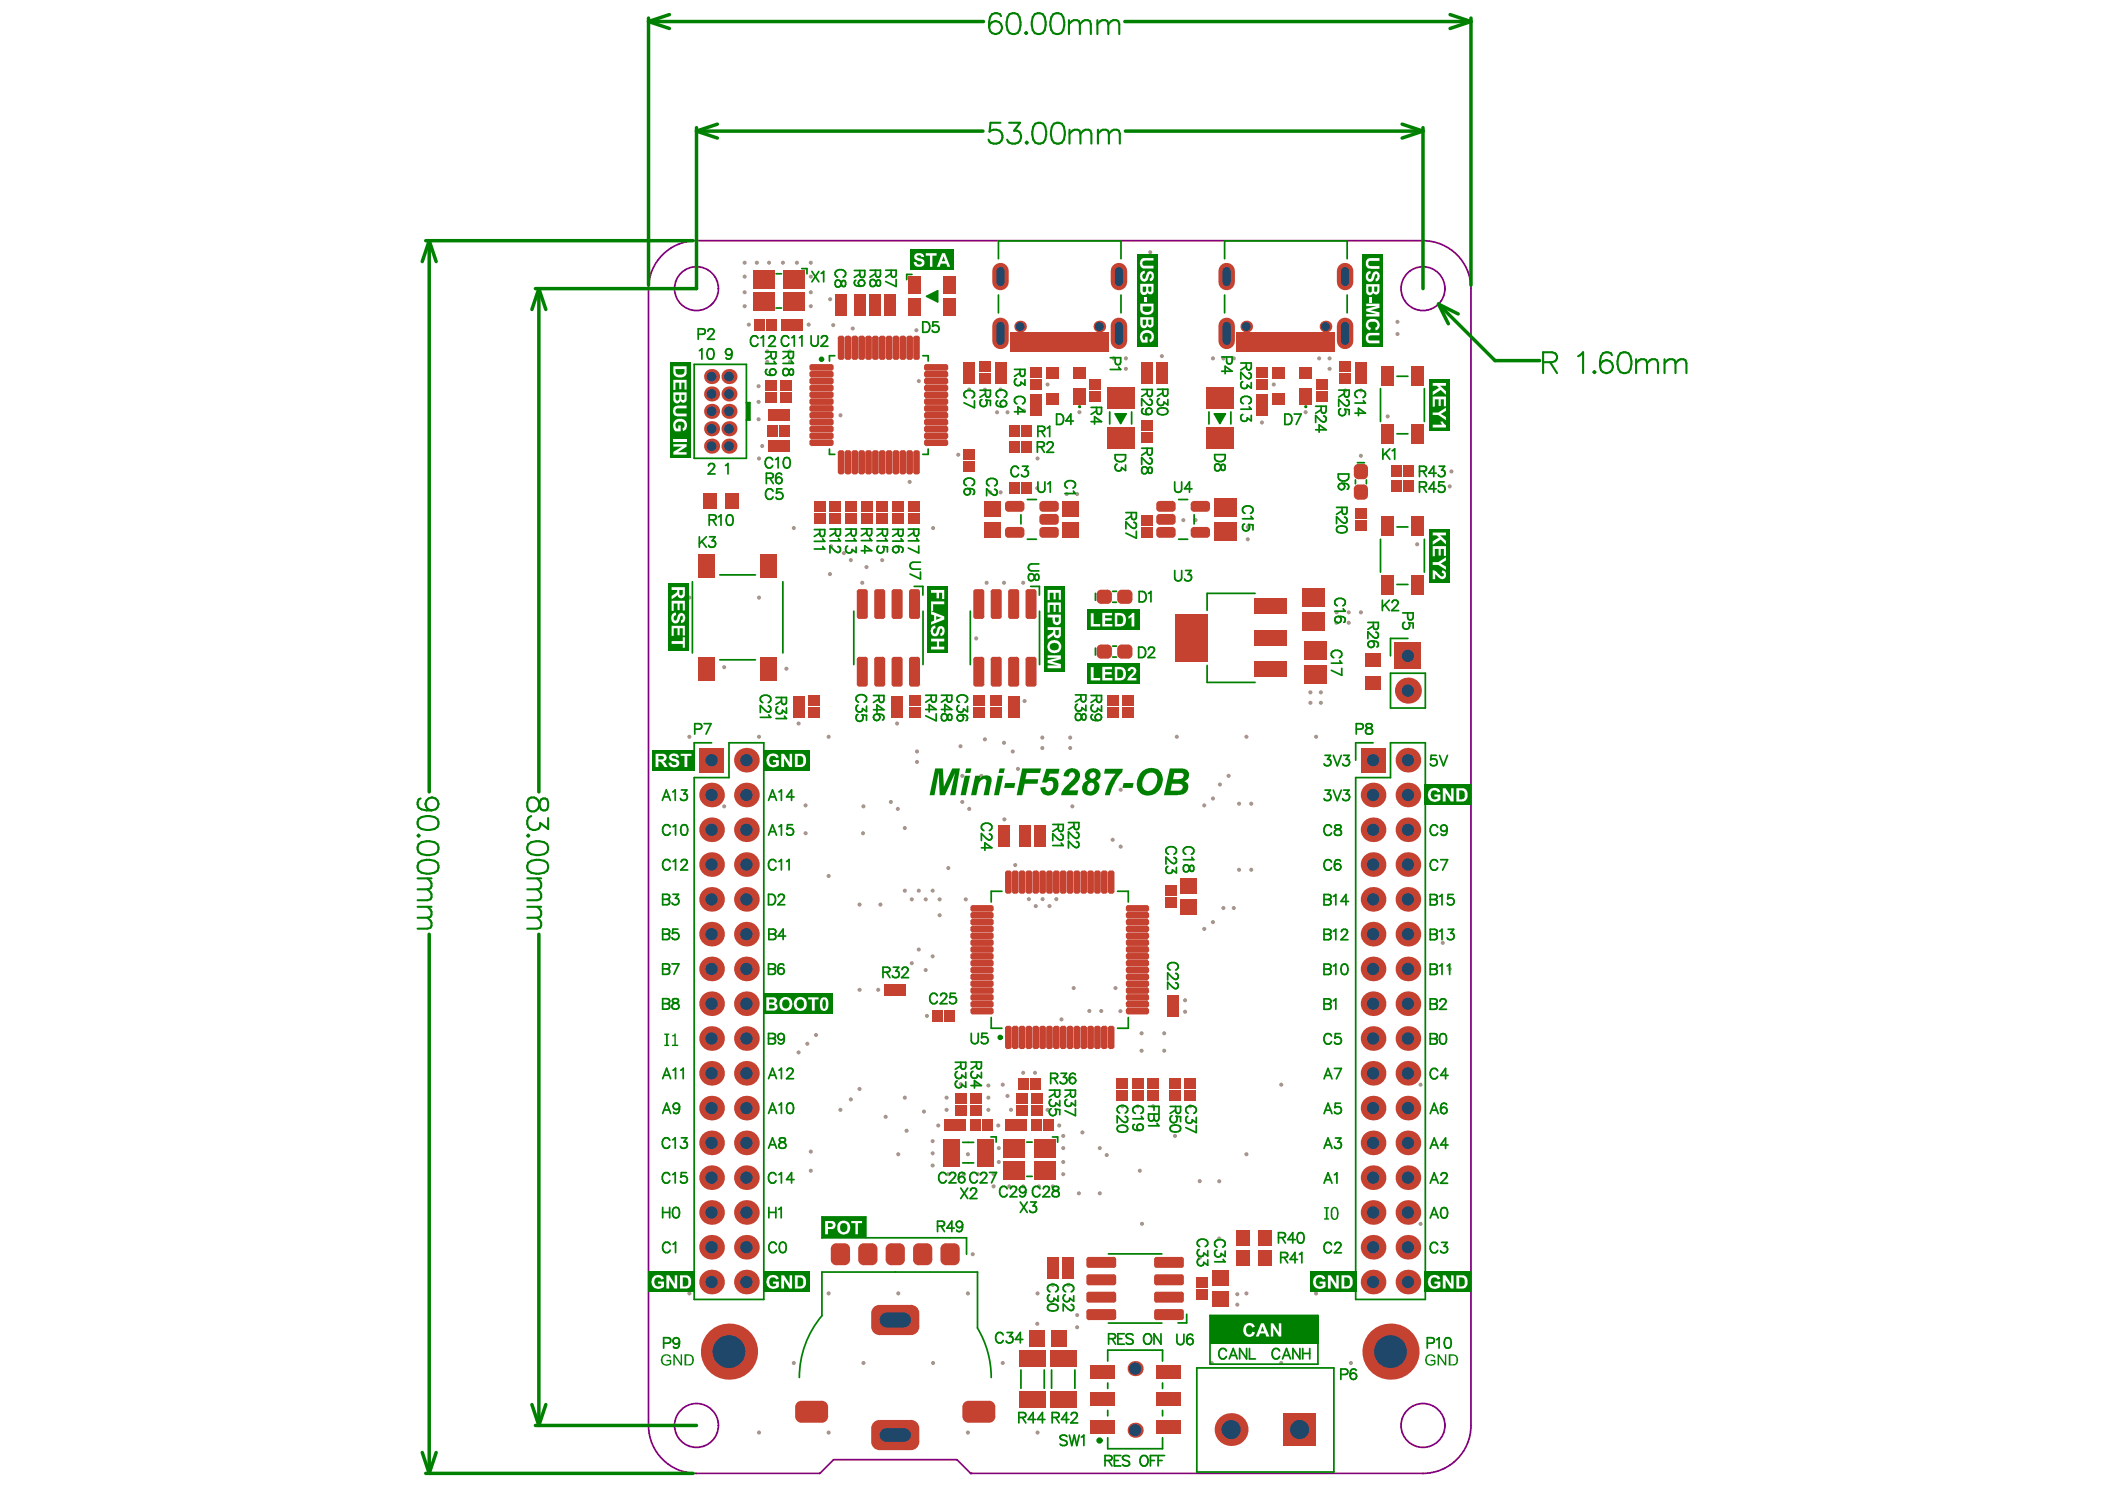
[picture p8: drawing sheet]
<svg xmlns="http://www.w3.org/2000/svg" width="297mm" height="210mm" viewBox="0 0 297 210" stroke-linecap="round" stroke-linejoin="round" font-family="sans-serif">
<g fill="none" stroke="#800080" stroke-width=".25">
<path d="M98.3 34h.1M98.3 34a6.8 6.8 0 0 0-6.8 6.7v160.4a6.8 6.8 0 0 0 6.8 6.7h17.4l1.9-1.9h17.4l2 1.9M98.3 34h102.5M200.8 34h.1M200.8 34a6.8 6.8 0 0 1 6.8 6.7v160.4a6.8 6.8 0 0 1-6.8 6.7h-63.8M137 207.8h.1"/>
<circle cx="98.3" cy="40.7" r="3.1"/>
<circle cx="200.8" cy="40.7" r="3.1"/>
<circle cx="98.3" cy="201.1" r="3.1"/>
<circle cx="200.8" cy="201.1" r="3.1"/>
</g>
<g fill="#a6968d">
<circle cx="200.5" cy="153" r=".29"/>
<circle cx="200.5" cy="172.6" r=".29"/>
<circle cx="185.7" cy="103.9" r=".29"/>
<circle cx="185.7" cy="182.5" r=".29"/>
<circle cx="190.6" cy="192.3" r=".29"/>
<circle cx="175.9" cy="103.9" r=".29"/>
<circle cx="180.8" cy="153" r=".29"/>
<circle cx="175.9" cy="162.8" r=".29"/>
<circle cx="175.9" cy="182.5" r=".29"/>
<circle cx="180.8" cy="192.3" r=".29"/>
<circle cx="166.1" cy="103.9" r=".29"/>
<circle cx="171" cy="192.3" r=".29"/>
<circle cx="161.1" cy="172.6" r=".29"/>
<circle cx="146.4" cy="64.7" r=".29"/>
<circle cx="151.3" cy="113.7" r=".29"/>
<circle cx="146.4" cy="182.5" r=".29"/>
<circle cx="146.4" cy="202.1" r=".29"/>
<circle cx="141.5" cy="153" r=".29"/>
<circle cx="136.6" cy="162.8" r=".29"/>
<circle cx="136.6" cy="182.5" r=".29"/>
<circle cx="141.5" cy="192.3" r=".29"/>
<circle cx="136.6" cy="202.1" r=".29"/>
<circle cx="131.7" cy="74.5" r=".29"/>
<circle cx="126.8" cy="162.8" r=".29"/>
<circle cx="126.8" cy="182.5" r=".29"/>
<circle cx="131.7" cy="192.3" r=".29"/>
<circle cx="116.9" cy="103.9" r=".29"/>
<circle cx="121.8" cy="113.7" r=".29"/>
<circle cx="116.9" cy="123.6" r=".29"/>
<circle cx="116.9" cy="182.5" r=".29"/>
<circle cx="121.8" cy="192.3" r=".29"/>
<circle cx="116.9" cy="202.1" r=".29"/>
<circle cx="107.1" cy="64.7" r=".29"/>
<circle cx="112" cy="74.5" r=".29"/>
<circle cx="107.1" cy="84.3" r=".29"/>
<circle cx="107.1" cy="103.9" r=".29"/>
<circle cx="112" cy="192.3" r=".29"/>
<circle cx="107.1" cy="202.1" r=".29"/>
<circle cx="97.3" cy="84.3" r=".29"/>
<circle cx="102.2" cy="94.1" r=".29"/>
<circle cx="97.3" cy="103.9" r=".29"/>
<circle cx="102.2" cy="113.7" r=".29"/>
<circle cx="97.3" cy="182.5" r=".29"/>
<circle cx="117.1" cy="81" r=".29"/>
<circle cx="122.3" cy="80" r=".29"/>
<circle cx="120.1" cy="79" r=".29"/>
<circle cx="119.1" cy="78" r=".29"/>
<circle cx="124.5" cy="79" r=".29"/>
<circle cx="117.3" cy="77" r=".29"/>
<circle cx="128.4" cy="68" r=".29"/>
<circle cx="167.2" cy="141.1" r=".29"/>
<circle cx="197.2" cy="45.4" r=".29"/>
<circle cx="197.2" cy="47.1" r=".29"/>
<circle cx="152" cy="187.2" r=".29"/>
<circle cx="152" cy="185.5" r=".29"/>
<circle cx="174.6" cy="184" r=".29"/>
<circle cx="174.6" cy="182.6" r=".29"/>
<circle cx="140.7" cy="58.2" r=".29"/>
<circle cx="142.2" cy="58.2" r=".29"/>
<circle cx="111.5" cy="51" r=".29"/>
<circle cx="111.5" cy="49.6" r=".29"/>
<circle cx="108.3" cy="49.6" r=".29"/>
<circle cx="108.3" cy="51" r=".29"/>
<circle cx="107" cy="54.5" r=".29"/>
<circle cx="107" cy="56.7" r=".29"/>
<circle cx="107" cy="59.1" r=".29"/>
<circle cx="146.1" cy="151.3" r=".29"/>
<circle cx="162.3" cy="35.6" r=".29"/>
<circle cx="173.4" cy="109.4" r=".29"/>
<circle cx="172.1" cy="110.7" r=".29"/>
<circle cx="127.7" cy="125.6" r=".29"/>
<circle cx="127.7" cy="116.8" r=".29"/>
<circle cx="121.8" cy="117.5" r=".29"/>
<circle cx="113.7" cy="117.5" r=".29"/>
<circle cx="113.7" cy="113.6" r=".29"/>
<circle cx="118.6" cy="156.6" r=".29"/>
<circle cx="120.1" cy="155.1" r=".29"/>
<circle cx="121.3" cy="153.6" r=".29"/>
<circle cx="112.7" cy="148.5" r=".29"/>
<circle cx="113.9" cy="147.2" r=".29"/>
<circle cx="115.2" cy="146" r=".29"/>
<circle cx="121.3" cy="139.6" r=".29"/>
<circle cx="121.3" cy="127.6" r=".29"/>
<circle cx="124.2" cy="127.6" r=".29"/>
<circle cx="105.1" cy="37.1" r=".29"/>
<circle cx="105.1" cy="39" r=".29"/>
<circle cx="105.1" cy="41.2" r=".29"/>
<circle cx="105.1" cy="43.2" r=".29"/>
<circle cx="114.4" cy="43.2" r=".29"/>
<circle cx="114.4" cy="41.2" r=".29"/>
<circle cx="114.4" cy="39" r=".29"/>
<circle cx="114.4" cy="37.1" r=".29"/>
<circle cx="112.4" cy="37.1" r=".29"/>
<circle cx="110.5" cy="37.1" r=".29"/>
<circle cx="108.5" cy="37.1" r=".29"/>
<circle cx="106.8" cy="37.1" r=".29"/>
<circle cx="114.4" cy="165.1" r=".29"/>
<circle cx="114.4" cy="162.4" r=".29"/>
<circle cx="127.9" cy="159.5" r=".29"/>
<circle cx="130.4" cy="156.8" r=".29"/>
<circle cx="125" cy="157.5" r=".29"/>
<circle cx="127.7" cy="154.8" r=".29"/>
<circle cx="139.5" cy="153.1" r=".29"/>
<circle cx="139.5" cy="154.8" r=".29"/>
<circle cx="139.5" cy="156.6" r=".29"/>
<circle cx="142.2" cy="154.6" r=".29"/>
<circle cx="142.7" cy="156.6" r=".29"/>
<circle cx="147.8" cy="156.6" r=".29"/>
<circle cx="150" cy="160.2" r=".29"/>
<circle cx="150" cy="162" r=".29"/>
<circle cx="150" cy="163.9" r=".29"/>
<circle cx="150" cy="165.6" r=".29"/>
<circle cx="148.6" cy="167.4" r=".29"/>
<circle cx="146.6" cy="167.4" r=".29"/>
<circle cx="140.2" cy="167.4" r=".29"/>
<circle cx="144.4" cy="167.4" r=".29"/>
<circle cx="142.4" cy="167.4" r=".29"/>
<circle cx="140.9" cy="163.9" r=".29"/>
<circle cx="140.9" cy="162" r=".29"/>
<circle cx="140.2" cy="165.6" r=".29"/>
<circle cx="138" cy="165.6" r=".29"/>
<circle cx="136" cy="165.6" r=".29"/>
<circle cx="133.8" cy="165.6" r=".29"/>
<circle cx="131.6" cy="164.4" r=".29"/>
<circle cx="131.6" cy="162.7" r=".29"/>
<circle cx="131.6" cy="161" r=".29"/>
<circle cx="133.6" cy="156.6" r=".29"/>
<circle cx="133.6" cy="154.8" r=".29"/>
<circle cx="174.1" cy="128.1" r=".29"/>
<circle cx="172.6" cy="128.1" r=".29"/>
<circle cx="158.9" cy="52" r=".29"/>
<circle cx="158.9" cy="50.6" r=".29"/>
<circle cx="157.2" cy="50.6" r=".29"/>
<circle cx="143.6" cy="108.5" r=".29"/>
<circle cx="138.5" cy="109.4" r=".29"/>
<circle cx="135.8" cy="109.4" r=".29"/>
<circle cx="139" cy="104.3" r=".29"/>
<circle cx="135.5" cy="105.3" r=".29"/>
<circle cx="136.3" cy="126.9" r=".29"/>
<circle cx="133.8" cy="122.5" r=".29"/>
<circle cx="161.1" cy="148.2" r=".29"/>
<circle cx="161.1" cy="145.8" r=".29"/>
<circle cx="164.3" cy="148.2" r=".29"/>
<circle cx="164.3" cy="145.8" r=".29"/>
<circle cx="152.2" cy="168.3" r=".29"/>
<circle cx="155.2" cy="168.3" r=".29"/>
<circle cx="152.7" cy="159.7" r=".29"/>
<circle cx="144.4" cy="82.2" r=".29"/>
<circle cx="141.7" cy="82.2" r=".29"/>
<circle cx="139.2" cy="82.2" r=".29"/>
<circle cx="137.8" cy="90.1" r=".29"/>
<circle cx="187.6" cy="52" r=".29"/>
<circle cx="187.6" cy="50.6" r=".29"/>
<circle cx="186.1" cy="50.6" r=".29"/>
<circle cx="171.2" cy="50.6" r=".29"/>
<circle cx="172.6" cy="50.6" r=".29"/>
<circle cx="174.1" cy="50.6" r=".29"/>
<circle cx="186.4" cy="99.1" r=".29"/>
<circle cx="184.9" cy="99.1" r=".29"/>
<circle cx="186.4" cy="97.7" r=".29"/>
<circle cx="184.9" cy="97.7" r=".29"/>
<circle cx="188.6" cy="87.9" r=".29"/>
<circle cx="190.3" cy="87.9" r=".29"/>
<circle cx="192" cy="86.4" r=".29"/>
<circle cx="190.3" cy="86.4" r=".29"/>
<circle cx="188.6" cy="86.4" r=".29"/>
<circle cx="176.1" cy="76.1" r=".29"/>
<circle cx="176.1" cy="74.4" r=".29"/>
<circle cx="168.7" cy="73.4" r=".29"/>
<circle cx="167" cy="73.4" r=".29"/>
<circle cx="141.2" cy="69.4" r=".29"/>
<circle cx="139.7" cy="69.4" r=".29"/>
<circle cx="152" cy="69.7" r=".29"/>
<circle cx="150.5" cy="69.7" r=".29"/>
<circle cx="169.3" cy="166.6" r=".29"/>
<circle cx="172" cy="166.6" r=".29"/>
<circle cx="172" cy="174.7" r=".29"/>
<circle cx="169.3" cy="177.4" r=".29"/>
<circle cx="165.8" cy="160.2" r=".29"/>
<circle cx="158.4" cy="156" r=".29"/>
<circle cx="160.8" cy="165.1" r=".29"/>
<circle cx="156.2" cy="162.9" r=".29"/>
<circle cx="155.2" cy="162" r=".29"/>
<circle cx="160.5" cy="156" r=".29"/>
<circle cx="157.4" cy="139.4" r=".29"/>
<circle cx="151.5" cy="139.4" r=".29"/>
<circle cx="146.4" cy="68.9" r=".29"/>
<circle cx="137.7" cy="152.9" r=".29"/>
<circle cx="168" cy="156" r=".29"/>
<circle cx="162.7" cy="156" r=".29"/>
<circle cx="167.2" cy="142.7" r=".29"/>
<circle cx="149.8" cy="143.8" r=".29"/>
<circle cx="151" cy="105.5" r=".29"/>
<circle cx="151" cy="104" r=".29"/>
<circle cx="147.1" cy="105.5" r=".29"/>
<circle cx="147.1" cy="104" r=".29"/>
<circle cx="142.9" cy="106" r=".29"/>
<circle cx="141.7" cy="104.8" r=".29"/>
<circle cx="129.4" cy="107.5" r=".29"/>
<circle cx="129.4" cy="106" r=".29"/>
<circle cx="157" cy="110.4" r=".29"/>
<circle cx="158.1" cy="111.4" r=".29"/>
<circle cx="174.8" cy="122.7" r=".29"/>
<circle cx="176.6" cy="122.7" r=".29"/>
<circle cx="176.6" cy="113.4" r=".29"/>
<circle cx="174.8" cy="113.4" r=".29"/>
<circle cx="203.6" cy="133" r=".29"/>
<circle cx="121.7" cy="82.2" r=".29"/>
<circle cx="144.6" cy="98.9" r=".29"/>
<circle cx="204.6" cy="68.6" r=".29"/>
<circle cx="204.8" cy="66.5" r=".29"/>
<circle cx="200" cy="76.8" r=".29"/>
<circle cx="195.8" cy="58.7" r=".29"/>
<circle cx="192" cy="64.3" r=".29"/>
<circle cx="136.8" cy="114.1" r=".29"/>
<circle cx="135.8" cy="113.1" r=".29"/>
<circle cx="125.7" cy="113.1" r=".29"/>
<circle cx="112.7" cy="102.1" r=".29"/>
<circle cx="126.6" cy="102.1" r=".29"/>
<circle cx="111" cy="94.3" r=".29"/>
<circle cx="137.3" cy="176.9" r=".29"/>
<circle cx="146.4" cy="186.7" r=".29"/>
<circle cx="150.8" cy="181.2" r=".29"/>
<circle cx="148.6" cy="181.2" r=".29"/>
<circle cx="204.6" cy="136.7" r=".29"/>
<circle cx="164" cy="50.2" r=".29"/>
<circle cx="135.2" cy="64.1" r=".29"/>
<circle cx="107.6" cy="62.9" r=".29"/>
<circle cx="117.6" cy="45.9" r=".29"/>
<circle cx="117.1" cy="42.2" r=".29"/>
<circle cx="114.1" cy="45.8" r=".29"/>
<circle cx="105.7" cy="45.8" r=".29"/>
<circle cx="141.2" cy="54.9" r=".29"/>
<circle cx="139" cy="55" r=".29"/>
<circle cx="136.8" cy="54.9" r=".29"/>
<circle cx="184.2" cy="58.1" r=".29"/>
<circle cx="192" cy="55.1" r=".29"/>
<circle cx="189.8" cy="55.1" r=".29"/>
<circle cx="178.1" cy="59.6" r=".29"/>
<circle cx="179.7" cy="54.2" r=".29"/>
<circle cx="144.5" cy="57.9" r=".29"/>
<circle cx="147.8" cy="54.2" r=".29"/>
<circle cx="128.7" cy="126.9" r=".29"/>
<circle cx="126.7" cy="114.1" r=".29"/>
<circle cx="129.6" cy="133.9" r=".29"/>
<circle cx="132.6" cy="129.1" r=".29"/>
<circle cx="130.6" cy="136.8" r=".29"/>
<circle cx="128.7" cy="135.9" r=".29"/>
<circle cx="131.6" cy="134.9" r=".29"/>
<circle cx="129.6" cy="125.6" r=".29"/>
<circle cx="130.6" cy="126.9" r=".29"/>
<circle cx="131.6" cy="125.6" r=".29"/>
<circle cx="132.6" cy="126.9" r=".29"/>
<circle cx="157" cy="118.5" r=".29"/>
<circle cx="158.1" cy="119.4" r=".29"/>
<circle cx="171.2" cy="130.1" r=".29"/>
<circle cx="169.9" cy="131" r=".29"/>
<circle cx="171.2" cy="112.6" r=".29"/>
<circle cx="169.9" cy="113.6" r=".29"/>
<circle cx="118.6" cy="58.6" r=".29"/>
<circle cx="120.3" cy="46.3" r=".29"/>
<circle cx="129.7" cy="53.8" r=".29"/>
<circle cx="129.3" cy="46.6" r=".29"/>
<circle cx="152.3" cy="58.1" r=".29"/>
<circle cx="158.1" cy="142.6" r=".29"/>
<circle cx="153.7" cy="142.6" r=".29"/>
<circle cx="155.4" cy="142.6" r=".29"/>
<circle cx="149.5" cy="158.8" r=".29"/>
<circle cx="140.9" cy="158.8" r=".29"/>
<circle cx="132.4" cy="158.8" r=".29"/>
<circle cx="123.9" cy="139.6" r=".29"/>
<circle cx="130.8" cy="143.3" r=".29"/>
<circle cx="135.6" cy="152.9" r=".29"/>
<circle cx="144.4" cy="151.3" r=".29"/>
<circle cx="141.7" cy="115.6" r=".29"/>
<circle cx="143.3" cy="122" r=".29"/>
<circle cx="145.2" cy="126.8" r=".29"/>
<circle cx="146.2" cy="127.8" r=".29"/>
<circle cx="147.1" cy="126.8" r=".29"/>
<circle cx="148.1" cy="127.8" r=".29"/>
<circle cx="149.1" cy="126.8" r=".29"/>
</g>
<g fill="none" stroke="#008000" stroke-width=".49">
<path d="M91.5 2.5v37.7M91.5 3l3 1M91.5 3h47.3M94.5 2.1l-3 .9M98.3 18v22.7h-22.8M98.3 18.5l2.9 1M98.3 18.5h40.4M101.2 17.5l-2.9 1M158.7 3h48.9M158.8 18.5h42M197.9 17.5l2.9 1M200.8 18v22.7"/>
<path d="M200.8 18.5l-2.9 1M204.6 2.1l3 .9M207.6 3l-3 1M207.6 2.5v37.7M60.1 34h37.7M60.6 34l.9 2.9M60.6 34l-1 2.9M60.6 34v77.7M76 40.7l1 3M76 40.7l-.9 3M76 40.7v71M203 42.9l2.8 1.4"/>
<path d="M203 42.9l1.4 2.8M203 42.9l8 8h6.3M60.6 131.8v76M76 131.8v69.3M75.1 198.1l.9 3M77 198.1l-1 3M59.6 204.9l1 2.9M60.1 207.8h37.7M61.5 204.9l-.9 2.9M75.5 201.1h22.8"/>
</g>
<g fill="none" stroke="#008000" stroke-width=".29">
<path d="M141.2 17.3h-1.4l-.2 1.3a1.05 1.05 0 0 1 1.5-.1 1.05 1.05 0 0 1 0 1.5 1.05 1.05 0 0 1-1.5 0l-.1-.3M141.3 2.3a.87 .87 0 0 0-1.3-.3l-.3 .4-.1 1.4M142.4 17.3h1.5l-.8 1.1a.91 .91 0 0 1 1 .9 .91 .91 0 0 1-.9 1 .86 .86 0 0 1-1.1-.6M142.5 2a.96 .96 0 0 1 1.4 .4 2.43 2.43 0 0 1-.3 2.3 .96 .96 0 0 1-1.4-.5 2.43 2.43 0 0 1 .3-2.2zM144.7 4.7l.1-.2 .1 .2-.1 .1zM146 2a.96 .96 0 0 1 1.4 .4 2.43 2.43 0 0 1-.3 2.3 .96 .96 0 0 1-1.4-.5 2.43 2.43 0 0 1 .3-2.2zM146.1 17.5a.96 .96 0 0 1 1.4 .4 2.43 2.43 0 0 1-.3 2.2 .96 .96 0 0 1-1.4-.4 2.43 2.43 0 0 1 .3-2.2zM148.6 2a.96 .96 0 0 1 1.4 .4 2.43 2.43 0 0 1-.2 2.3 .96 .96 0 0 1-1.4-.5 2.43 2.43 0 0 1 .2-2.2zM148.7 17.5a.96 .96 0 0 1 1.4 .4 2.43 2.43 0 0 1-.3 2.2 .96 .96 0 0 1-1.4-.4 2.43 2.43 0 0 1 .3-2.2zM150.8 2.8v2M150.8 3.4l.7-.6h.5l.2 .2 .2 .4M150.9 18.9l.7-.6h.4l.3 .1 .2 .5"/>
<path d="M150.9 18.3v2M152.4 3.4l.7-.6h.4l.3 .2 .1 .4v1.4M152.4 3.4v1.4M152.5 18.9l.7-.6h.4l.3 .1 .1 .5v1.4M152.5 18.9v1.4M154.9 3.4l.7-.6h.4l.3 .2 .1 .4M154.9 2.8v2M154.9 18.9l.7-.6h.5l.2 .1 .2 .5M154.9 18.3v2M156.4 3.4l.7-.6h.4l.3 .2 .1 .4v1.4M156.4 3.4v1.4M156.5 18.9l.7-.6h.4l.3 .1 .1 .5v1.4"/>
<path d="M156.5 18.9v1.4M144.7 20.1l.2-.1 .1 .1-.1 .2zM217.8 51.1h1.2l.4-.1a.68 .68 0 0 0 0-1.2l-.4-.1h-1.2v2.9M218.7 51.1l1 1.5M222.7 50.3l.7-.6v2.9M224.9 52.5l.1-.1 .1 .1-.1 .1zM227.5 50.1a.87 .87 0 0 0-1.3-.3l-.3 .5-.1 1.4M228.7 49.8a.96 .96 0 0 1 1.4 .5 2.43 2.43 0 0 1-.3 2.2 .96 .96 0 0 1-1.4-.4 2.43 2.43 0 0 1 .3-2.3zM230.9 50.7v1.9M230.9 51.2l.7-.5h.4l.3 .1 .1 .4M232.4 51.2l.7-.5h.4l.3 .1 .2 .4v1.4M232.4 51.2v1.4"/>
<path d="M234.9 51.2l.7-.5h.4l.3 .1 .1 .4M234.9 50.7v1.9M236.4 51.2l.7-.5h.5l.2 .1 .2 .4v1.4M236.4 51.2v1.4M59.1 115.5a2.28 2.28 0 0 1 2.6 0 .96 .96 0 0 1-.4 1.4 2.44 2.44 0 0 1-2.2-.2l-.2-.5zM59.1 119.1a2.28 2.28 0 0 1 2.6 0 .96 .96 0 0 1-.4 1.4 2.44 2.44 0 0 1-2.2-.3l-.2-.4zM59.1 117.7l.1 .2-.1 .1-.2-.1zM59.3 112.6a.87 .87 0 0 0-.2 1.3l.4 .3 1.4 .1M74.5 112.8a.88 .88 0 0 1 1-.3 .88 .88 0 0 1 .6 .8l.1 .6a.6 .6 0 0 0 1 .3l.1-.4v-.6l-.1-.4a.6 .6 0 0 0-1 .3l-.1 .5a.85 .85 0 0 1-.8 .9 .85 .85 0 0 1-.9-.7v-.6zM74.5 119.1a2.28 2.28 0 0 1 2.7 0 .96 .96 0 0 1-.4 1.4 2.44 2.44 0 0 1-2.3-.3l-.1-.4zM74.5 117.7l.2 .2-.2 .1-.1-.1zM75 115.1a1.03 1.03 0 0 0-.5 1.5 1.03 1.03 0 0 0 1.6 .2l.1-.3v-.4l1.1 .8v-1.5"/>
<path d="M58.9 123.9h2M58.9 125.4h1.4M58.9 127.9h2M58.9 129.5h1.4M59.1 121.7a2.28 2.28 0 0 1 2.6 0 .96 .96 0 0 1-.4 1.4 2.44 2.44 0 0 1-2.2-.3l-.2-.4zM60.3 123.9l.6 .7v.4l-.1 .3-.5 .1M60.3 125.4l.6 .8v.4l-.1 .3-.5 .1h-1.4M60.3 127.9l.6 .7v.4l-.1 .3-.5 .2M60.3 129.5l.6 .7v.4l-.1 .3-.5 .1h-1.4M74.4 123.9h2M74.4 125.4h1.4M74.4 127.9h2"/>
<path d="M74.4 129.5h1.4M74.5 121.7a2.28 2.28 0 0 1 2.7 0 .96 .96 0 0 1-.4 1.4 2.44 2.44 0 0 1-2.3-.3l-.1-.4zM75.8 129.5l.6 .7v.4l-.2 .3-.4 .1h-1.4M75.8 125.4l.6 .8v.4l-.2 .3-.4 .1h-1.4M75.8 123.9l.6 .7v.4l-.2 .3-.4 .1M75.8 127.9l.6 .7v.4l-.2 .3-.4 .2"/>
<circle cx="140.5" cy="3.9" r=".91"/>
<circle cx="226.7" cy="51.7" r=".91"/>
<circle cx="61" cy="113.4" r=".91"/>
</g>
<circle cx="102.9" cy="62.9" r="1.06" fill="#c64230"/>
<circle cx="102.9" cy="62.9" r=".69" fill="#1f4769"/>
<circle cx="102.9" cy="58" r="1.06" fill="#c64230"/>
<circle cx="102.9" cy="58" r=".69" fill="#1f4769"/>
<circle cx="102.9" cy="55.6" r="1.06" fill="#c64230"/>
<circle cx="102.9" cy="55.6" r=".69" fill="#1f4769"/>
<circle cx="155.1" cy="46.1" r=".82" fill="#c64230"/>
<circle cx="155.1" cy="46.1" r=".63" fill="#1f4769"/>
<circle cx="102.9" cy="60.5" r="1.06" fill="#c64230"/>
<circle cx="102.9" cy="60.5" r=".69" fill="#1f4769"/>
<circle cx="102.9" cy="53.1" r="1.06" fill="#c64230"/>
<circle cx="102.9" cy="53.1" r=".69" fill="#1f4769"/>
<path d="M157.9 46v2.1M189.8 46v2.1" fill="none" stroke="#c64230" stroke-width="2.3"/>
<path d="M157.9 46v2.1M189.8 46v2.1" fill="none" stroke="#1f4769" stroke-width="1.2"/>
<circle cx="193.8" cy="175.9" r="1.74" fill="#c64230"/>
<circle cx="193.8" cy="175.9" r=".87" fill="#1f4769"/>
<circle cx="193.8" cy="171" r="1.74" fill="#c64230"/>
<circle cx="193.8" cy="171" r=".87" fill="#1f4769"/>
<circle cx="193.8" cy="156.3" r="1.74" fill="#c64230"/>
<circle cx="193.8" cy="156.3" r=".87" fill="#1f4769"/>
<circle cx="193.8" cy="151.4" r="1.74" fill="#c64230"/>
<circle cx="193.8" cy="151.4" r=".87" fill="#1f4769"/>
<circle cx="193.8" cy="161.2" r="1.74" fill="#c64230"/>
<circle cx="193.8" cy="161.2" r=".87" fill="#1f4769"/>
<circle cx="193.8" cy="146.5" r="1.74" fill="#c64230"/>
<circle cx="193.8" cy="146.5" r=".87" fill="#1f4769"/>
<circle cx="193.8" cy="141.6" r="1.74" fill="#c64230"/>
<circle cx="193.8" cy="141.6" r=".87" fill="#1f4769"/>
<circle cx="193.8" cy="136.7" r="1.74" fill="#c64230"/>
<circle cx="193.8" cy="136.7" r=".87" fill="#1f4769"/>
<circle cx="193.8" cy="126.9" r="1.74" fill="#c64230"/>
<circle cx="193.8" cy="126.9" r=".87" fill="#1f4769"/>
<circle cx="193.8" cy="122" r="1.74" fill="#c64230"/>
<circle cx="193.8" cy="122" r=".87" fill="#1f4769"/>
<circle cx="193.8" cy="112.1" r="1.74" fill="#c64230"/>
<circle cx="193.8" cy="112.1" r=".87" fill="#1f4769"/>
<path d="M192 105.5h3.5v3.5h-3.5z" fill-rule="evenodd" fill="#c64230"/>
<circle cx="193.8" cy="107.2" r=".87" fill="#1f4769"/>
<path d="M157.9 38.2v1.6M189.8 38.2v1.6" fill="none" stroke="#c64230" stroke-width="2.3"/>
<path d="M157.9 38.2v1.6M189.8 38.2v1.6" fill="none" stroke="#1f4769" stroke-width="1.2"/>
<circle cx="193.8" cy="180.8" r="1.74" fill="#c64230"/>
<circle cx="193.8" cy="180.9" r=".87" fill="#1f4769"/>
<circle cx="193.8" cy="131.8" r="1.74" fill="#c64230"/>
<circle cx="193.8" cy="131.8" r=".87" fill="#1f4769"/>
<circle cx="193.8" cy="166.1" r="1.74" fill="#c64230"/>
<circle cx="193.8" cy="166.1" r=".87" fill="#1f4769"/>
<circle cx="193.8" cy="117.1" r="1.74" fill="#c64230"/>
<circle cx="193.8" cy="117.1" r=".87" fill="#1f4769"/>
<circle cx="100.4" cy="62.9" r="1.06" fill="#c64230"/>
<circle cx="100.4" cy="62.9" r=".69" fill="#1f4769"/>
<circle cx="100.4" cy="58" r="1.06" fill="#c64230"/>
<circle cx="100.4" cy="58" r=".69" fill="#1f4769"/>
<circle cx="100.4" cy="55.6" r="1.06" fill="#c64230"/>
<circle cx="100.4" cy="55.6" r=".69" fill="#1f4769"/>
<circle cx="143.9" cy="46.1" r=".82" fill="#c64230"/>
<circle cx="143.9" cy="46.1" r=".63" fill="#1f4769"/>
<circle cx="160.2" cy="193.1" r="1.07" fill="#c64230"/>
<circle cx="160.2" cy="193.1" r=".87" fill="#1f4769"/>
<circle cx="175.9" cy="46.1" r=".82" fill="#c64230"/>
<circle cx="175.9" cy="46.1" r=".63" fill="#1f4769"/>
<circle cx="187" cy="46.1" r=".82" fill="#c64230"/>
<circle cx="187" cy="46.1" r=".63" fill="#1f4769"/>
<circle cx="100.4" cy="175.9" r="1.74" fill="#c64230"/>
<circle cx="100.4" cy="175.9" r=".87" fill="#1f4769"/>
<circle cx="100.4" cy="171" r="1.74" fill="#c64230"/>
<circle cx="100.4" cy="171" r=".87" fill="#1f4769"/>
<circle cx="100.4" cy="156.3" r="1.74" fill="#c64230"/>
<circle cx="100.4" cy="156.3" r=".87" fill="#1f4769"/>
<circle cx="100.4" cy="151.4" r="1.74" fill="#c64230"/>
<circle cx="100.4" cy="151.4" r=".87" fill="#1f4769"/>
<circle cx="100.4" cy="161.2" r="1.74" fill="#c64230"/>
<circle cx="100.4" cy="161.2" r=".87" fill="#1f4769"/>
<circle cx="100.4" cy="146.5" r="1.74" fill="#c64230"/>
<circle cx="100.4" cy="146.5" r=".87" fill="#1f4769"/>
<circle cx="100.4" cy="141.6" r="1.74" fill="#c64230"/>
<circle cx="100.4" cy="141.6" r=".87" fill="#1f4769"/>
<circle cx="100.4" cy="136.7" r="1.74" fill="#c64230"/>
<circle cx="100.4" cy="136.7" r=".87" fill="#1f4769"/>
<circle cx="100.4" cy="126.9" r="1.74" fill="#c64230"/>
<circle cx="100.4" cy="126.9" r=".87" fill="#1f4769"/>
<circle cx="100.4" cy="122" r="1.74" fill="#c64230"/>
<circle cx="100.4" cy="122" r=".87" fill="#1f4769"/>
<circle cx="100.4" cy="112.1" r="1.74" fill="#c64230"/>
<circle cx="100.4" cy="112.1" r=".87" fill="#1f4769"/>
<path d="M98.7 105.5h3.5v3.5h-3.5z" fill-rule="evenodd" fill="#c64230"/>
<circle cx="100.4" cy="107.2" r=".87" fill="#1f4769"/>
<circle cx="100.4" cy="60.5" r="1.06" fill="#c64230"/>
<circle cx="100.4" cy="60.5" r=".69" fill="#1f4769"/>
<circle cx="100.4" cy="53.1" r="1.06" fill="#c64230"/>
<circle cx="100.4" cy="53.1" r=".69" fill="#1f4769"/>
<circle cx="105.3" cy="175.9" r="1.74" fill="#c64230"/>
<circle cx="105.3" cy="175.9" r=".87" fill="#1f4769"/>
<circle cx="105.3" cy="171" r="1.74" fill="#c64230"/>
<circle cx="105.3" cy="171" r=".87" fill="#1f4769"/>
<circle cx="105.3" cy="156.3" r="1.74" fill="#c64230"/>
<circle cx="105.3" cy="156.3" r=".87" fill="#1f4769"/>
<circle cx="105.3" cy="151.4" r="1.74" fill="#c64230"/>
<circle cx="105.3" cy="151.4" r=".87" fill="#1f4769"/>
<circle cx="105.3" cy="161.2" r="1.74" fill="#c64230"/>
<circle cx="105.3" cy="161.2" r=".87" fill="#1f4769"/>
<circle cx="105.3" cy="146.5" r="1.74" fill="#c64230"/>
<circle cx="105.3" cy="146.5" r=".87" fill="#1f4769"/>
<circle cx="105.3" cy="141.6" r="1.74" fill="#c64230"/>
<circle cx="105.3" cy="141.6" r=".87" fill="#1f4769"/>
<circle cx="105.3" cy="136.7" r="1.74" fill="#c64230"/>
<circle cx="105.3" cy="136.7" r=".87" fill="#1f4769"/>
<circle cx="105.3" cy="126.9" r="1.74" fill="#c64230"/>
<circle cx="105.3" cy="126.9" r=".87" fill="#1f4769"/>
<circle cx="105.3" cy="122" r="1.74" fill="#c64230"/>
<circle cx="105.3" cy="122" r=".87" fill="#1f4769"/>
<circle cx="105.3" cy="112.1" r="1.74" fill="#c64230"/>
<circle cx="105.3" cy="112.1" r=".87" fill="#1f4769"/>
<circle cx="105.3" cy="107.2" r="1.74" fill="#c64230"/>
<circle cx="105.3" cy="107.2" r=".87" fill="#1f4769"/>
<path d="M122.9 201.5l1.2-1.2h4.5l1.1 1.2v1.9l-1.1 1.2h-4.5l-1.2-1.2z" fill-rule="evenodd" fill="#c64230"/>
<g fill="#c64230">
<path d="M124.1 203.4v1.2zM122.9 203.4h1.2v1.2a1.16 1.16 0 0 1-1.2-1.2z"/>
<path d="M128.6 203.4h1.1zM128.6 203.4h1.1a1.16 1.16 0 0 1-1.1 1.2z"/>
<path d="M128.6 200.3v1.2zM128.6 200.3a1.16 1.16 0 0 1 1.1 1.2h-1.1z"/>
<path d="M122.9 201.5h1.2zM123.2 200.8l.5-.4 .4-.1v1.2h-1.2z"/>
</g>
<path d="M125.1 202.4h2.5" fill="none" stroke="#1f4769" stroke-width="1.9"/>
<path d="M122.9 185.2l1.2-1.1h4.5l1.1 1.1v2l-1.1 1.1h-4.5l-1.2-1.1z" fill-rule="evenodd" fill="#c64230"/>
<g fill="#c64230">
<path d="M124.1 187.2v1.1zM122.9 187.2h1.2v1.1a1.16 1.16 0 0 1-1.2-1.1z"/>
<path d="M128.6 187.2h1.1zM128.6 187.2h1.1a1.16 1.16 0 0 1-1.1 1.1z"/>
<path d="M128.6 184.1v1.1zM128.6 184.1a1.16 1.16 0 0 1 1.1 1.1h-1.1z"/>
<path d="M122.9 185.2h1.2zM123.2 184.5l.5-.4h.4v1.1h-1.2z"/>
</g>
<path d="M125.2 186.2h2.3" fill="none" stroke="#1f4769" stroke-width="2.1"/>
<path d="M141.2 46v2.1" fill="none" stroke="#c64230" stroke-width="2.3"/>
<path d="M141.2 46v2.1" fill="none" stroke="#1f4769" stroke-width="1.2"/>
<circle cx="160.2" cy="201.8" r="1.07" fill="#c64230"/>
<circle cx="160.2" cy="201.8" r=".87" fill="#1f4769"/>
<circle cx="173.7" cy="201.7" r="2.32" fill="#c64230"/>
<circle cx="173.7" cy="201.7" r="1.35" fill="#1f4769"/>
<path d="M173.1 46v2.1" fill="none" stroke="#c64230" stroke-width="2.3"/>
<path d="M173.1 46v2.1" fill="none" stroke="#1f4769" stroke-width="1.2"/>
<circle cx="100.4" cy="180.8" r="1.74" fill="#c64230"/>
<circle cx="100.4" cy="180.9" r=".87" fill="#1f4769"/>
<circle cx="100.4" cy="131.8" r="1.74" fill="#c64230"/>
<circle cx="100.4" cy="131.8" r=".87" fill="#1f4769"/>
<circle cx="100.4" cy="166.1" r="1.74" fill="#c64230"/>
<circle cx="100.4" cy="166.1" r=".87" fill="#1f4769"/>
<circle cx="100.4" cy="117.1" r="1.74" fill="#c64230"/>
<circle cx="100.4" cy="117.1" r=".87" fill="#1f4769"/>
<circle cx="105.3" cy="180.8" r="1.74" fill="#c64230"/>
<circle cx="105.3" cy="180.9" r=".87" fill="#1f4769"/>
<circle cx="105.3" cy="131.8" r="1.74" fill="#c64230"/>
<circle cx="105.3" cy="131.8" r=".87" fill="#1f4769"/>
<circle cx="105.3" cy="166.1" r="1.74" fill="#c64230"/>
<circle cx="105.3" cy="166.1" r=".87" fill="#1f4769"/>
<circle cx="105.3" cy="117.1" r="1.74" fill="#c64230"/>
<circle cx="105.3" cy="117.1" r=".87" fill="#1f4769"/>
<path d="M141.2 38.2v1.6M173.1 38.2v1.6" fill="none" stroke="#c64230" stroke-width="2.3"/>
<path d="M141.2 38.2v1.6M173.1 38.2v1.6" fill="none" stroke="#1f4769" stroke-width="1.2"/>
<circle cx="102.9" cy="190.7" r="4" fill="#c64230"/>
<circle cx="102.9" cy="190.7" r="2.32" fill="#1f4769"/>
<path d="M181.1 199.3h4.6v4.7h-4.6z" fill-rule="evenodd" fill="#c64230"/>
<circle cx="183.4" cy="201.7" r="1.35" fill="#1f4769"/>
<circle cx="196.2" cy="190.7" r="4" fill="#c64230"/>
<circle cx="196.2" cy="190.7" r="2.32" fill="#1f4769"/>
<circle cx="198.7" cy="175.9" r="1.74" fill="#c64230"/>
<circle cx="198.7" cy="175.9" r=".87" fill="#1f4769"/>
<circle cx="198.7" cy="171" r="1.74" fill="#c64230"/>
<circle cx="198.7" cy="171" r=".87" fill="#1f4769"/>
<circle cx="198.7" cy="156.3" r="1.74" fill="#c64230"/>
<circle cx="198.7" cy="156.3" r=".87" fill="#1f4769"/>
<circle cx="198.7" cy="151.4" r="1.74" fill="#c64230"/>
<circle cx="198.7" cy="151.4" r=".87" fill="#1f4769"/>
<circle cx="198.7" cy="161.2" r="1.74" fill="#c64230"/>
<circle cx="198.7" cy="161.2" r=".87" fill="#1f4769"/>
<circle cx="198.7" cy="146.5" r="1.74" fill="#c64230"/>
<circle cx="198.7" cy="146.5" r=".87" fill="#1f4769"/>
<circle cx="198.7" cy="141.6" r="1.74" fill="#c64230"/>
<circle cx="198.7" cy="141.6" r=".87" fill="#1f4769"/>
<circle cx="198.7" cy="136.7" r="1.74" fill="#c64230"/>
<circle cx="198.7" cy="136.7" r=".87" fill="#1f4769"/>
<circle cx="198.7" cy="126.9" r="1.74" fill="#c64230"/>
<circle cx="198.7" cy="126.9" r=".87" fill="#1f4769"/>
<circle cx="198.7" cy="122" r="1.74" fill="#c64230"/>
<circle cx="198.7" cy="122" r=".87" fill="#1f4769"/>
<circle cx="198.7" cy="112.1" r="1.74" fill="#c64230"/>
<circle cx="198.7" cy="112.1" r=".87" fill="#1f4769"/>
<circle cx="198.7" cy="107.2" r="1.74" fill="#c64230"/>
<circle cx="198.7" cy="107.2" r=".87" fill="#1f4769"/>
<path d="M196.8 90.7h3.7v3.7h-3.7z" fill-rule="evenodd" fill="#c64230"/>
<circle cx="198.7" cy="92.5" r=".87" fill="#1f4769"/>
<circle cx="198.7" cy="97.4" r="1.84" fill="#c64230"/>
<circle cx="198.7" cy="97.4" r=".87" fill="#1f4769"/>
<circle cx="198.7" cy="180.8" r="1.74" fill="#c64230"/>
<circle cx="198.7" cy="180.9" r=".87" fill="#1f4769"/>
<circle cx="198.7" cy="131.8" r="1.74" fill="#c64230"/>
<circle cx="198.7" cy="131.8" r=".87" fill="#1f4769"/>
<circle cx="198.7" cy="166.1" r="1.74" fill="#c64230"/>
<circle cx="198.7" cy="166.1" r=".87" fill="#1f4769"/>
<circle cx="198.7" cy="117.1" r="1.74" fill="#c64230"/>
<circle cx="198.7" cy="117.1" r=".87" fill="#1f4769"/>
<g fill="#c64230">
<path d="M98.6 92.7h2.3v3.3h-2.3z" fill-rule="evenodd"/>
<path d="M99.2 69.6h1.9v2.2h-1.9z" fill-rule="evenodd"/>
<path d="M102.4 69.6h1.9v2.2h-1.9z" fill-rule="evenodd"/>
<path d="M110 62.1h1.5v1.6h-1.5z" fill-rule="evenodd"/>
<path d="M109.9 57.8h1.6v1.6h-1.6z" fill-rule="evenodd"/>
<path d="M110.1 53.7h1.6v1.5h-1.6z" fill-rule="evenodd"/>
<path d="M114.1 98.2h1.5v1.4h-1.5z" fill-rule="evenodd"/>
<path d="M114.9 70.7h1.5v1.4h-1.5z" fill-rule="evenodd"/>
<path d="M117.2 176.2l.8-.8h1.2l.8 .8v1.5l-.8 .8h-1.2l-.8-.8z" fill-rule="evenodd"/>
<path d="M119.3 70.7h1.5v1.4h-1.5z" fill-rule="evenodd"/>
<path d="M117.1 70.7h1.5v1.4h-1.5z" fill-rule="evenodd"/>
<path d="M117.9 43.1h1.6v1.5h-1.6z" fill-rule="evenodd"/>
<path d="M117.9 41.4h1.6v1.6h-1.6z" fill-rule="evenodd"/>
<path d="M121.1 176.2l.8-.8h1.1l.8 .8v1.5l-.8 .8h-1.1l-.8-.8z" fill-rule="evenodd"/>
<path d="M121.5 70.7h1.6v1.4h-1.6z" fill-rule="evenodd"/>
<path d="M122.7 43.2h1.6v1.4h-1.6z" fill-rule="evenodd"/>
<path d="M122.7 41.5h1.6v1.4h-1.6z" fill-rule="evenodd"/>
<path d="M125 176.2l.8-.8h1.1l.8 .8v1.5l-.8 .8h-1.1l-.8-.8z" fill-rule="evenodd"/>
<path d="M125.8 98.1h1.6v1.6h-1.6z" fill-rule="evenodd"/>
<path d="M125.9 70.7h1.6v1.4h-1.6z" fill-rule="evenodd"/>
<path d="M124.9 43.1h1.5v1.5h-1.5z" fill-rule="evenodd"/>
<path d="M124.9 41.5h1.5v1.4h-1.5z" fill-rule="evenodd"/>
<path d="M128.8 176.2l.8-.8h1.2l.8 .8v1.5l-.8 .8h-1.2l-.8-.8z" fill-rule="evenodd"/>
<path d="M132.7 176.2l.8-.8h1.1l.8 .8v1.5l-.8 .8h-1.1l-.8-.8z" fill-rule="evenodd"/>
<path d="M134.8 155.9h1.6v1.5h-1.6z" fill-rule="evenodd"/>
<path d="M133.2 42.1h1.7v2.5h-1.7z" fill-rule="evenodd"/>
<path d="M136.9 155.9h1.6v1.5h-1.6z" fill-rule="evenodd"/>
<path d="M136.9 139.6l.4-.3h2.6l.3 .3v.3l-.3 .3h-2.6l-.4-.3z" fill-rule="evenodd"/>
<path d="M136.9 140.6l.4-.4h2.6l.3 .4v.2l-.3 .4h-2.6l-.4-.4z" fill-rule="evenodd"/>
<path d="M136.9 141.5l.4-.3h2.6l.3 .3v.3l-.3 .3h-2.6l-.4-.3z" fill-rule="evenodd"/>
<path d="M136.9 142.5l.4-.3h2.6l.3 .3v.3l-.3 .3h-2.6l-.4-.3z" fill-rule="evenodd"/>
<path d="M136.9 135.7l.4-.3h2.6l.3 .3v.3l-.3 .3h-2.6l-.4-.3z" fill-rule="evenodd"/>
<path d="M136.9 136.7l.4-.3h2.6l.3 .3v.3l-.3 .3h-2.6l-.4-.3z" fill-rule="evenodd"/>
<path d="M136.9 137.7l.4-.4h2.6l.3 .4v.2l-.3 .4h-2.6l-.4-.4z" fill-rule="evenodd"/>
<path d="M136.9 138.6l.4-.3h2.6l.3 .3v.3l-.3 .3h-2.6l-.4-.3z" fill-rule="evenodd"/>
<path d="M136.9 131.9l.4-.4h2.6l.3 .4v.2l-.3 .4h-2.6l-.4-.4z" fill-rule="evenodd"/>
<path d="M136.9 132.8l.4-.3h2.6l.3 .3v.3l-.3 .3h-2.6l-.4-.3z" fill-rule="evenodd"/>
<path d="M136.9 133.8l.4-.3h2.6l.3 .3v.3l-.3 .3h-2.6l-.4-.3z" fill-rule="evenodd"/>
<path d="M136.9 128l.4-.3h2.6l.3 .3v.3l-.3 .3h-2.6l-.4-.3z" fill-rule="evenodd"/>
<path d="M136.9 129l.4-.4h2.6l.3 .4v.2l-.3 .4h-2.6l-.4-.4z" fill-rule="evenodd"/>
<path d="M136.9 129.9l.4-.3h2.6l.3 .3v.3l-.3 .3h-2.6l-.4-.3z" fill-rule="evenodd"/>
<path d="M137.3 98.2h1.6v1.4h-1.6z" fill-rule="evenodd"/>
<path d="M138.2 51h1.6v1.5h-1.6z" fill-rule="evenodd"/>
<path d="M140.9 116.4h1.6v1.5h-1.6z" fill-rule="evenodd"/>
<path d="M140.9 118h1.6v1.5h-1.6z" fill-rule="evenodd"/>
<path d="M142.2 98.1h1.6v1.6h-1.6z" fill-rule="evenodd"/>
<path d="M142.4 62.2h1.5v1.6h-1.5z" fill-rule="evenodd"/>
<path d="M145.3 187.7h2.2v2.3h-2.2z" fill-rule="evenodd"/>
<path d="M145.5 155.9h1.6v1.5h-1.6z" fill-rule="evenodd"/>
<path d="M145.3 152.1h1.5v1.6h-1.5z" fill-rule="evenodd"/>
<path d="M146 118.1h1.6v1.4h-1.6z" fill-rule="evenodd"/>
<path d="M146 116.4h1.6v1.4h-1.6z" fill-rule="evenodd"/>
<path d="M145.3 57.2h1.7v1.5h-1.7z" fill-rule="evenodd"/>
<path d="M145.4 53.5h1.5v1.5h-1.5z" fill-rule="evenodd"/>
<path d="M150 178.9h1.6v1.6h-1.6z" fill-rule="evenodd"/>
<path d="M150 73.7h2.2v2.1h-2.2z" fill-rule="evenodd"/>
<path d="M153.8 55.2h1.5v1.4h-1.5z" fill-rule="evenodd"/>
<path d="M153.8 53.5h1.5v1.4h-1.5z" fill-rule="evenodd"/>
<path d="M157.6 152.1h1.6v1.5h-1.6z" fill-rule="evenodd"/>
<path d="M158.3 98.2h1.6v1.4h-1.6z" fill-rule="evenodd"/>
<path d="M161.9 152.1h1.6v1.5h-1.6z" fill-rule="evenodd"/>
<path d="M161.1 72.7h1.5v1.4h-1.5z" fill-rule="evenodd"/>
<path d="M161.1 74.4h1.5v1.4h-1.5z" fill-rule="evenodd"/>
<path d="M161.1 61h1.5v1.4h-1.5z" fill-rule="evenodd"/>
<path d="M161.1 51.1h1.5v1.4h-1.5z" fill-rule="evenodd"/>
<path d="M165 152.1h1.6v1.5h-1.6z" fill-rule="evenodd"/>
<path d="M164.7 140.3h1.6v1.6h-1.6z" fill-rule="evenodd"/>
<path d="M164.5 124.9h1.6v1.5h-1.6z" fill-rule="evenodd"/>
<path d="M168.9 180.2h1.6v1.5h-1.6z" fill-rule="evenodd"/>
<path d="M177.5 176.3h2v2.2h-2z" fill-rule="evenodd"/>
<path d="M177.3 57.2h1.6v1.5h-1.6z" fill-rule="evenodd"/>
<path d="M177.3 53.5h1.5v1.5h-1.5z" fill-rule="evenodd"/>
<path d="M185.7 55.2h1.6v1.4h-1.6z" fill-rule="evenodd"/>
<path d="M185.7 53.5h1.6v1.4h-1.6z" fill-rule="evenodd"/>
<path d="M189.1 51h1.5v1.5h-1.5z" fill-rule="evenodd"/>
<path d="M192.7 92.2h2.2v1.9h-2.2z" fill-rule="evenodd"/>
<path d="M198 65.7h1.5v1.6h-1.5z" fill-rule="evenodd"/>
<path d="M196.3 65.7h1.5v1.6h-1.5z" fill-rule="evenodd"/>
<path d="M98.6 78.2h2.3v3.3h-2.3z" fill-rule="evenodd"/>
<path d="M106.4 45h1.6v1.6h-1.6z" fill-rule="evenodd"/>
<path d="M110 60h1.5v1.5h-1.5z" fill-rule="evenodd"/>
<path d="M110.1 55.4h1.6v1.4h-1.6z" fill-rule="evenodd"/>
<path d="M110.2 45h1.5v1.6h-1.5z" fill-rule="evenodd"/>
<path d="M114.1 99.8h1.5v1.5h-1.5z" fill-rule="evenodd"/>
<path d="M114.9 72.4h1.5v1.4h-1.5z" fill-rule="evenodd"/>
<path d="M119.3 72.4h1.5v1.4h-1.5z" fill-rule="evenodd"/>
<path d="M117.1 72.4h1.5v1.4h-1.5z" fill-rule="evenodd"/>
<path d="M118.2 63.8l.4-.3h.2l.4 .3v2.8l-.4 .3h-.2l-.4-.3z" fill-rule="evenodd"/>
<path d="M119.2 63.8l.3-.3h.3l.3 .3v2.8l-.3 .3h-.3l-.3-.3z" fill-rule="evenodd"/>
<path d="M119.2 47.7l.3-.3h.3l.3 .3v2.7l-.3 .4h-.3l-.3-.4z" fill-rule="evenodd"/>
<path d="M118.6 47.4h.2l.4 .3v2.7l-.4 .4h-.2l-.4-.4v-2.7z" fill-rule="evenodd"/>
<path d="M120.9 93l.3-.3h.9l.4 .3v3.5l-.4 .4h-.9l-.3-.4z" fill-rule="evenodd"/>
<path d="M121.5 72.4h1.6v1.4h-1.6z" fill-rule="evenodd"/>
<path d="M121.1 63.8l.4-.3h.2l.4 .3v2.8l-.4 .3h-.2l-.4-.3z" fill-rule="evenodd"/>
<path d="M122.1 63.8l.3-.3h.3l.3 .3v2.8l-.3 .3h-.3l-.3-.3z" fill-rule="evenodd"/>
<path d="M123.1 63.8l.3-.3h.3l.3 .3v2.8l-.3 .3h-.3l-.3-.3z" fill-rule="evenodd"/>
<path d="M123.1 47.7l.3-.3h.3l.3 .3v2.7l-.3 .4h-.3l-.3-.4z" fill-rule="evenodd"/>
<path d="M122.1 47.7l.3-.3h.3l.3 .3v2.7l-.3 .4h-.3l-.3-.4z" fill-rule="evenodd"/>
<path d="M121.1 47.7l.4-.3h.2l.4 .3v2.7l-.4 .4h-.2l-.4-.4z" fill-rule="evenodd"/>
<path d="M126.4 138.9h1.5v1.5h-1.5z" fill-rule="evenodd"/>
<path d="M125.8 99.8h1.6v1.5h-1.6z" fill-rule="evenodd"/>
<path d="M125.8 93l.4-.3h.8l.4 .3v3.5l-.4 .4h-.8l-.4-.4z" fill-rule="evenodd"/>
<path d="M125.9 72.4h1.6v1.4h-1.6z" fill-rule="evenodd"/>
<path d="M125 63.8l.3-.3h.3l.3 .3v2.8l-.3 .3h-.3l-.3-.3z" fill-rule="evenodd"/>
<path d="M126 63.8l.3-.3h.3l.3 .3v2.8l-.3 .3h-.3l-.3-.3z" fill-rule="evenodd"/>
<path d="M126.9 63.8l.4-.3h.2l.4 .3v2.8l-.4 .3h-.2l-.4-.3z" fill-rule="evenodd"/>
<path d="M126.9 47.7l.4-.3h.2l.4 .3v2.7l-.4 .4h-.2l-.4-.4z" fill-rule="evenodd"/>
<path d="M126.3 47.4h.3l.3 .3v2.7l-.3 .4h-.3l-.3-.4v-2.7z" fill-rule="evenodd"/>
<path d="M125 47.7l.3-.3h.3l.3 .3v2.7l-.3 .4h-.3l-.3-.4z" fill-rule="evenodd"/>
<path d="M128.9 63.8l.3-.3h.3l.3 .3v2.8l-.3 .3h-.3l-.3-.3z" fill-rule="evenodd"/>
<path d="M128.9 47.7l.3-.3h.3l.3 .3v2.7l-.3 .4h-.3l-.3-.4z" fill-rule="evenodd"/>
<path d="M133 160.7h2.4v3.8h-2.4z" fill-rule="evenodd"/>
<path d="M134.8 158h1.5v1.6h-1.5z" fill-rule="evenodd"/>
<path d="M133.2 158h1.5v1.6h-1.5z" fill-rule="evenodd"/>
<path d="M134.8 154.3h1.6v1.4h-1.6z" fill-rule="evenodd"/>
<path d="M133.2 142.5h1.5v1.6h-1.5z" fill-rule="evenodd"/>
<path d="M137.9 160.7h2.3v3.8h-2.3z" fill-rule="evenodd"/>
<path d="M136.9 158h1.6v1.6h-1.6z" fill-rule="evenodd"/>
<path d="M138.6 158h1.5v1.6h-1.5z" fill-rule="evenodd"/>
<path d="M136.9 154.3h1.6v1.4h-1.6z" fill-rule="evenodd"/>
<path d="M136.9 134.8l.4-.4h2.6l.3 .4v.2l-.3 .4h-2.6l-.4-.4z" fill-rule="evenodd"/>
<path d="M136.9 130.9l.4-.3h2.6l.3 .3v.3l-.3 .3h-2.6l-.4-.3z" fill-rule="evenodd"/>
<path d="M137.3 93l.4-.3h.9l.3 .3v3.5l-.3 .4h-.9l-.4-.4z" fill-rule="evenodd"/>
<path d="M137.3 99.8h1.6v1.5h-1.6z" fill-rule="evenodd"/>
<path d="M138.2 52.7h1.6v1.4h-1.6z" fill-rule="evenodd"/>
<path d="M141.8 158h1.6v1.6h-1.6z" fill-rule="evenodd"/>
<path d="M141.8 145l.4-.3h.2l.4 .3v2.6l-.4 .4h-.2l-.4-.4z" fill-rule="evenodd"/>
<path d="M143.1 144.7h.3l.3 .3v2.6l-.3 .4h-.3l-.3-.4v-2.6z" fill-rule="evenodd"/>
<path d="M142.8 123.1l.3-.3h.3l.3 .3v2.6l-.3 .4h-.3l-.3-.4z" fill-rule="evenodd"/>
<path d="M141.8 123.1l.4-.3h.2l.4 .3v2.6l-.4 .4h-.2l-.4-.4z" fill-rule="evenodd"/>
<path d="M142.3 93l.3-.3h.9l.3 .3v3.5l-.3 .4h-.9l-.3-.4z" fill-rule="evenodd"/>
<path d="M142.2 99.8h1.6v1.5h-1.6z" fill-rule="evenodd"/>
<path d="M142.4 68.1h1.6v1.6h-1.6z" fill-rule="evenodd"/>
<path d="M142.4 60.1h1.5v1.5h-1.5z" fill-rule="evenodd"/>
<path d="M143.2 46.8h.9v2.7h-.9z" fill-rule="evenodd"/>
<path d="M142.6 46.8h.9v2.7h-.9z" fill-rule="evenodd"/>
<path d="M145.5 154.3h1.6v1.4h-1.6z" fill-rule="evenodd"/>
<path d="M145.5 158h1.6v1.6h-1.6z" fill-rule="evenodd"/>
<path d="M144.7 145l.4-.3h.2l.4 .3v2.6l-.4 .4h-.2l-.4-.4z" fill-rule="evenodd"/>
<path d="M145.7 145l.3-.3h.3l.3 .3v2.6l-.3 .4h-.3l-.3-.4z" fill-rule="evenodd"/>
<path d="M147 144.7h.3l.3 .3v2.6l-.3 .4h-.3l-.3-.4v-2.6z" fill-rule="evenodd"/>
<path d="M146.7 123.1l.3-.3h.3l.3 .3v2.6l-.3 .4h-.3l-.3-.4z" fill-rule="evenodd"/>
<path d="M145.7 123.1l.3-.3h.3l.3 .3v2.6l-.3 .4h-.3l-.3-.4z" fill-rule="evenodd"/>
<path d="M144.7 123.1l.4-.3h.2l.4 .3v2.6l-.4 .4h-.2l-.4-.4z" fill-rule="evenodd"/>
<path d="M144.7 93l.4-.3h.8l.4 .3v3.5l-.4 .4h-.8l-.4-.4z" fill-rule="evenodd"/>
<path d="M145.3 55.5h1.7v1.6h-1.7z" fill-rule="evenodd"/>
<path d="M145.4 51.8h1.5v1.5h-1.5z" fill-rule="evenodd"/>
<path d="M146.6 46.8h1v2.7h-1z" fill-rule="evenodd"/>
<path d="M145.7 46.8h.9v2.7h-.9z" fill-rule="evenodd"/>
<path d="M144.7 46.8h1v2.7h-1z" fill-rule="evenodd"/>
<path d="M150 177.3h1.6v1.5h-1.6z" fill-rule="evenodd"/>
<path d="M148.6 145l.3-.3h.3l.3 .3v2.6l-.3 .4h-.3l-.3-.4z" fill-rule="evenodd"/>
<path d="M149.6 145l.3-.3h.3l.3 .3v2.6l-.3 .4h-.3l-.3-.4z" fill-rule="evenodd"/>
<path d="M150.9 144.7h.2l.4 .3v2.6l-.4 .4h-.2l-.4-.4v-2.6z" fill-rule="evenodd"/>
<path d="M150.5 123.1l.4-.3h.2l.4 .3v2.6l-.4 .4h-.2l-.4-.4z" fill-rule="evenodd"/>
<path d="M149.6 123.1l.3-.3h.3l.3 .3v2.6l-.3 .4h-.3l-.3-.4z" fill-rule="evenodd"/>
<path d="M148.6 123.1l.3-.3h.3l.3 .3v2.6l-.3 .4h-.3l-.3-.4z" fill-rule="evenodd"/>
<path d="M150 70.7h2.2v2.2h-2.2z" fill-rule="evenodd"/>
<path d="M150.5 46.8h1v2.7h-1z" fill-rule="evenodd"/>
<path d="M149.5 46.8h1v2.7h-1z" fill-rule="evenodd"/>
<path d="M148.6 46.8h.9v2.7h-.9z" fill-rule="evenodd"/>
<path d="M152.5 145l.3-.3h.3l.3 .3v2.6l-.3 .4h-.3l-.3-.4z" fill-rule="evenodd"/>
<path d="M153.4 145l.4-.3h.2l.4 .3v2.6l-.4 .4h-.2l-.4-.4z" fill-rule="evenodd"/>
<path d="M154.7 144.7h.3l.3 .3v2.6l-.3 .4h-.3l-.3-.4v-2.6z" fill-rule="evenodd"/>
<path d="M154.4 123.1l.3-.3h.3l.3 .3v2.6l-.3 .4h-.3l-.3-.4z" fill-rule="evenodd"/>
<path d="M153.4 123.1l.4-.3h.2l.4 .3v2.6l-.4 .4h-.2l-.4-.4z" fill-rule="evenodd"/>
<path d="M152.5 123.1l.3-.3h.3l.3 .3v2.6l-.3 .4h-.3l-.3-.4z" fill-rule="evenodd"/>
<path d="M155 46.8h.9v2.7h-.9z" fill-rule="evenodd"/>
<path d="M154 46.8h1v2.7h-1z" fill-rule="evenodd"/>
<path d="M153.4 46.8h1v2.7h-1z" fill-rule="evenodd"/>
<path d="M152.4 46.8h1v2.7h-1z" fill-rule="evenodd"/>
<path d="M157.6 153.7h1.6v1.6h-1.6z" fill-rule="evenodd"/>
<path d="M156.3 145l.4-.3h.2l.4 .3v2.6l-.4 .4h-.2l-.4-.4z" fill-rule="evenodd"/>
<path d="M156.3 123.1l.4-.3h.2l.4 .3v2.6l-.4 .4h-.2l-.4-.4z" fill-rule="evenodd"/>
<path d="M158.3 99.8h1.6v1.5h-1.6z" fill-rule="evenodd"/>
<path d="M157.7 91.5l.6-.6h.9l.6 .6v.8l-.6 .6h-.9l-.6-.6z" fill-rule="evenodd"/>
<path d="M157.7 83.8l.6-.6h.9l.6 .6v.8l-.6 .6h-.9l-.6-.6z" fill-rule="evenodd"/>
<path d="M161.9 153.7h1.6v1.6h-1.6z" fill-rule="evenodd"/>
<path d="M161.1 59.3h1.5v1.5h-1.5z" fill-rule="evenodd"/>
<path d="M161.1 52.7h1.5v1.5h-1.5z" fill-rule="evenodd"/>
<path d="M165 153.8h1.6v1.4h-1.6z" fill-rule="evenodd"/>
<path d="M164.7 142h1.6v1.5h-1.6z" fill-rule="evenodd"/>
<path d="M164.5 126.5h1.6v1.5h-1.6z" fill-rule="evenodd"/>
<path d="M168.9 181.8h1.6v1.5h-1.6z" fill-rule="evenodd"/>
<path d="M174.5 46.8h1v2.7h-1z" fill-rule="evenodd"/>
<path d="M177.5 173.6h2v2.2h-2z" fill-rule="evenodd"/>
<path d="M177.3 55.5h1.6v1.6h-1.6z" fill-rule="evenodd"/>
<path d="M176 46.8h1v2.7h-1z" fill-rule="evenodd"/>
<path d="M176.6 46.8h1v2.7h-1z" fill-rule="evenodd"/>
<path d="M177.6 46.8h1v2.7h-1z" fill-rule="evenodd"/>
<path d="M178.5 46.8h1v2.7h-1z" fill-rule="evenodd"/>
<path d="M177.3 51.8h1.5v1.5h-1.5z" fill-rule="evenodd"/>
<path d="M180.5 46.8h1v2.7h-1z" fill-rule="evenodd"/>
<path d="M181.5 46.8h.9v2.7h-.9z" fill-rule="evenodd"/>
<path d="M182.4 46.8h1v2.7h-1z" fill-rule="evenodd"/>
<path d="M183.8 86.3h3.2v2.6h-3.2z" fill-rule="evenodd"/>
<path d="M184 93.8h3.3v2.7h-3.3z" fill-rule="evenodd"/>
<path d="M184 90.5h3.3v2.6h-3.3z" fill-rule="evenodd"/>
<path d="M183.8 82.9h3.2v2.6h-3.2z" fill-rule="evenodd"/>
<path d="M184.4 46.8h.9v2.7h-.9z" fill-rule="evenodd"/>
<path d="M185.3 46.8h1v2.7h-1z" fill-rule="evenodd"/>
<path d="M185.9 46.8h1v2.7h-1z" fill-rule="evenodd"/>
<path d="M189.1 52.7h1.5v1.4h-1.5z" fill-rule="evenodd"/>
<path d="M192.7 95.3h2.2v2h-2.2z" fill-rule="evenodd"/>
<path d="M198 67.8h1.5v1.6h-1.5z" fill-rule="evenodd"/>
<path d="M196.3 67.8h1.5v1.6h-1.5z" fill-rule="evenodd"/>
<path d="M120.9 83.5l.3-.4h.9l.4 .4v3.5l-.4 .3h-.9l-.3-.3z" fill-rule="evenodd"/>
<path d="M125.8 83.5l.4-.4h.8l.4 .4v3.5l-.4 .3h-.8l-.4-.3z" fill-rule="evenodd"/>
<path d="M133.2 39h1.7v2.5h-1.7z" fill-rule="evenodd"/>
<path d="M137.7 83.1h.9l.3 .4v3.5l-.3 .3h-.9l-.4-.3v-3.5z" fill-rule="evenodd"/>
<path d="M142.6 83.1h.9l.3 .4v3.5l-.3 .3h-.9l-.3-.3v-3.5z" fill-rule="evenodd"/>
<path d="M145.1 83.1h.8l.4 .4v3.5l-.4 .3h-.8l-.4-.3v-3.5z" fill-rule="evenodd"/>
<path d="M111.9 98.1h1.6v1.6h-1.6z" fill-rule="evenodd"/>
<path d="M107.3 92.7h2.3v3.3h-2.3z" fill-rule="evenodd"/>
<path d="M108.3 62.1h1.6v1.6h-1.6z" fill-rule="evenodd"/>
<path d="M114.6 62h2.7l.3 .3v.3l-.3 .3h-2.7l-.4-.3v-.3z" fill-rule="evenodd"/>
<path d="M114.2 61.3l.4-.3h2.7l.3 .3v.3l-.3 .4h-2.7l-.4-.4z" fill-rule="evenodd"/>
<path d="M108.3 57.8h1.5v1.6h-1.5z" fill-rule="evenodd"/>
<path d="M114.2 57.5l.4-.3h2.7l.3 .3v.3l-.3 .3h-2.7l-.4-.3z" fill-rule="evenodd"/>
<path d="M114.6 58.1h2.7l.3 .4v.2l-.3 .4h-2.7l-.4-.4v-.2z" fill-rule="evenodd"/>
<path d="M114.2 59.4l.4-.3h2.7l.3 .3v.3l-.3 .3h-2.7l-.4-.3z" fill-rule="evenodd"/>
<path d="M108 55.4h1.5v1.4h-1.5z" fill-rule="evenodd"/>
<path d="M108 53.7h1.5v1.4h-1.5z" fill-rule="evenodd"/>
<path d="M114.2 53.6l.4-.3h2.7l.3 .3v.3l-.3 .3h-2.7l-.4-.3z" fill-rule="evenodd"/>
<path d="M114.6 54.3h2.7l.3 .3v.3l-.3 .3h-2.7l-.4-.3v-.3z" fill-rule="evenodd"/>
<path d="M114.2 55.6l.4-.4h2.7l.3 .4v.2l-.3 .4h-2.7l-.4-.4z" fill-rule="evenodd"/>
<path d="M114.2 51.7l.4-.3h2.7l.3 .3v.3l-.3 .3h-2.7l-.4-.3z" fill-rule="evenodd"/>
<path d="M106.2 41.3h3.1v2.6h-3.1z" fill-rule="evenodd"/>
<path d="M110.5 41.3h3.1v2.6h-3.1z" fill-rule="evenodd"/>
<path d="M110.5 38.2h3.1v2.6h-3.1z" fill-rule="evenodd"/>
<path d="M106.2 38.2h3.1v2.6h-3.1z" fill-rule="evenodd"/>
<path d="M128.3 98.2h1.5v1.4h-1.5z" fill-rule="evenodd"/>
<path d="M128.1 70.7h1.6v1.4h-1.6z" fill-rule="evenodd"/>
<path d="M123.7 70.7h1.6v1.4h-1.6z" fill-rule="evenodd"/>
<path d="M130.4 62.3l.3-.3h2.8l.3 .3v.3l-.3 .3h-2.8l-.3-.3z" fill-rule="evenodd"/>
<path d="M130.4 61.3l.3-.3h2.8l.3 .3v.3l-.3 .4h-2.8l-.3-.4z" fill-rule="evenodd"/>
<path d="M130.4 59.4l.3-.3h2.8l.3 .3v.3l-.3 .3h-2.8l-.3-.3z" fill-rule="evenodd"/>
<path d="M130.4 58.5l.3-.4h2.8l.3 .4v.2l-.3 .4h-2.8l-.3-.4z" fill-rule="evenodd"/>
<path d="M130.4 57.5l.3-.3h2.8l.3 .3v.3l-.3 .3h-2.8l-.3-.3z" fill-rule="evenodd"/>
<path d="M130.4 55.6l.3-.4h2.8l.3 .4v.2l-.3 .4h-2.8l-.3-.4z" fill-rule="evenodd"/>
<path d="M130.4 54.6l.3-.3h2.8l.3 .3v.3l-.3 .3h-2.8l-.3-.3z" fill-rule="evenodd"/>
<path d="M130.4 53.6l.3-.3h2.8l.3 .3v.3l-.3 .3h-2.8l-.3-.3z" fill-rule="evenodd"/>
<path d="M130.4 51.7l.3-.3h2.8l.3 .3v.3l-.3 .3h-2.8l-.3-.3z" fill-rule="evenodd"/>
<path d="M120.6 43.1h1.6v1.5h-1.6z" fill-rule="evenodd"/>
<path d="M120.6 41.5h1.6v1.4h-1.6z" fill-rule="evenodd"/>
<path d="M128.1 42.1h1.8v2.5h-1.8z" fill-rule="evenodd"/>
<path d="M143.8 190.6h3.8v2.2h-3.8z" fill-rule="evenodd"/>
<path d="M147.8 178.9h1.6v1.6h-1.6z" fill-rule="evenodd"/>
<path d="M145.8 163.8h3.1v2.6h-3.1z" fill-rule="evenodd"/>
<path d="M141.6 163.8h3.1v2.6h-3.1z" fill-rule="evenodd"/>
<path d="M143.4 155.9h1.6v1.5h-1.6z" fill-rule="evenodd"/>
<path d="M143.7 152.1h1.4v1.6h-1.4z" fill-rule="evenodd"/>
<path d="M143.9 118.1h1.6v1.4h-1.6z" fill-rule="evenodd"/>
<path d="M143.9 116.4h1.6v1.4h-1.6z" fill-rule="evenodd"/>
<path d="M139.8 98.2h1.6v1.4h-1.6z" fill-rule="evenodd"/>
<path d="M139 73.7h2.2v2.1h-2.2z" fill-rule="evenodd"/>
<path d="M146.7 74.8l.5-.5h1.7l.5 .5v.6l-.5 .5h-1.7l-.5-.5z" fill-rule="evenodd"/>
<path d="M141.8 74.8l.5-.5h1.8l.5 .5v.6l-.5 .5h-1.8l-.5-.5z" fill-rule="evenodd"/>
<path d="M146.7 71.1l.5-.4h1.7l.5 .4v.6l-.5 .5h-1.7l-.5-.5z" fill-rule="evenodd"/>
<path d="M141.8 71.1l.5-.4h1.8l.5 .4v.6l-.5 .5h-1.8l-.5-.5z" fill-rule="evenodd"/>
<path d="M136 65h1.6v1.5h-1.6z" fill-rule="evenodd"/>
<path d="M144.1 62.2h1.5v1.6h-1.5z" fill-rule="evenodd"/>
<path d="M140.4 51h1.6v1.5h-1.6z" fill-rule="evenodd"/>
<path d="M136 51h1.6v1.5h-1.6z" fill-rule="evenodd"/>
<path d="M153.3 185l.3-.3h3.6l.3 .3v.9l-.3 .3h-3.6l-.3-.3z" fill-rule="evenodd"/>
<path d="M153.3 180.1l.3-.3h3.6l.3 .3v.9l-.3 .3h-3.6l-.3-.3z" fill-rule="evenodd"/>
<path d="M159.7 152.1h1.7v1.5h-1.7z" fill-rule="evenodd"/>
<path d="M159.2 142.2h2.6l.3 .3v.3l-.3 .3h-2.6l-.3-.3v-.3z" fill-rule="evenodd"/>
<path d="M158.9 141.5l.3-.3h2.6l.3 .3v.3l-.3 .3h-2.6l-.3-.3z" fill-rule="evenodd"/>
<path d="M159.2 140.2h2.6l.3 .4v.2l-.3 .4h-2.6l-.3-.4v-.2z" fill-rule="evenodd"/>
<path d="M158.9 139.6l.3-.3h2.6l.3 .3v.3l-.3 .3h-2.6l-.3-.3z" fill-rule="evenodd"/>
<path d="M159.2 138.3h2.6l.3 .3v.3l-.3 .3h-2.6l-.3-.3v-.3z" fill-rule="evenodd"/>
<path d="M158.9 137.7l.3-.4h2.6l.3 .4v.2l-.3 .4h-2.6l-.3-.4z" fill-rule="evenodd"/>
<path d="M159.2 136.4h2.6l.3 .3v.3l-.3 .3h-2.6l-.3-.3v-.3z" fill-rule="evenodd"/>
<path d="M158.9 135.7l.3-.3h2.6l.3 .3v.3l-.3 .3h-2.6l-.3-.3z" fill-rule="evenodd"/>
<path d="M159.2 133.5h2.6l.3 .3v.3l-.3 .3h-2.6l-.3-.3v-.3z" fill-rule="evenodd"/>
<path d="M159.2 132.5h2.6l.3 .3v.3l-.3 .3h-2.6l-.3-.3v-.3z" fill-rule="evenodd"/>
<path d="M158.9 131.9l.3-.4h2.6l.3 .4v.2l-.3 .4h-2.6l-.3-.4z" fill-rule="evenodd"/>
<path d="M159.2 129.6h2.6l.3 .3v.3l-.3 .3h-2.6l-.3-.3v-.3z" fill-rule="evenodd"/>
<path d="M159.2 128.6h2.6l.3 .4v.2l-.3 .4h-2.6l-.3-.4v-.2z" fill-rule="evenodd"/>
<path d="M158.9 128l.3-.3h2.6l.3 .3v.3l-.3 .3h-2.6l-.3-.3z" fill-rule="evenodd"/>
<path d="M156.2 98.2h1.6v1.4h-1.6z" fill-rule="evenodd"/>
<path d="M163.2 74.8l.4-.5h1.8l.5 .5v.6l-.5 .5h-1.8l-.4-.5z" fill-rule="evenodd"/>
<path d="M163.2 71.1l.4-.4h1.8l.5 .4v.6l-.5 .5h-1.8l-.4-.5z" fill-rule="evenodd"/>
<path d="M163.2 51.1h1.5v1.4h-1.5z" fill-rule="evenodd"/>
<path d="M171.1 179.2h2.2v2.1h-2.2z" fill-rule="evenodd"/>
<path d="M174.4 176.3h1.9v2.2h-1.9z" fill-rule="evenodd"/>
<path d="M167.2 152.1h1.6v1.5h-1.6z" fill-rule="evenodd"/>
<path d="M166.6 123.9h2.3v2.1h-2.3z" fill-rule="evenodd"/>
<path d="M177.1 93.3h4.5v2.2h-4.5z" fill-rule="evenodd"/>
<path d="M177.1 88.9h4.5v2.2h-4.5z" fill-rule="evenodd"/>
<path d="M177.1 84.4h4.5v2.3h-4.5z" fill-rule="evenodd"/>
<path d="M168 74.8l.5-.5h1.8l.4 .5v.6l-.4 .5h-1.8l-.5-.5z" fill-rule="evenodd"/>
<path d="M171.3 73.6h3.2v2.7h-3.2z" fill-rule="evenodd"/>
<path d="M168 71.1l.5-.4h1.8l.4 .4v.6l-.4 .5h-1.8l-.5-.5z" fill-rule="evenodd"/>
<path d="M194.9 81.2h1.8v2.7h-1.8z" fill-rule="evenodd"/>
<path d="M191.3 73.4h1.5v1.4h-1.5z" fill-rule="evenodd"/>
<path d="M194.9 72.9h1.8v2.7h-1.8z" fill-rule="evenodd"/>
<path d="M191 66.1l.7-.7h.7l.6 .7v.9l-.6 .6h-.7l-.7-.6z" fill-rule="evenodd"/>
<path d="M191.2 51h1.6v1.5h-1.6z" fill-rule="evenodd"/>
<path d="M199.1 81.2h1.8v2.7h-1.8z" fill-rule="evenodd"/>
<path d="M199.1 72.9h1.8v2.7h-1.8z" fill-rule="evenodd"/>
<path d="M112.2 198.5l.9-.9h2.9l.9 .9v1.3l-.9 .9h-2.9l-.9-.9z" fill-rule="evenodd"/>
<path d="M111.9 99.8h1.6v1.5h-1.6z" fill-rule="evenodd"/>
<path d="M107.3 78.2h2.3v3.3h-2.3z" fill-rule="evenodd"/>
<path d="M108.4 60h1.4v1.5h-1.4z" fill-rule="evenodd"/>
<path d="M114.6 56.2h2.7l.3 .3v.3l-.3 .3h-2.7l-.4-.3v-.3z" fill-rule="evenodd"/>
<path d="M114.6 60.1h2.7l.3 .3v.3l-.3 .3h-2.7l-.4-.3v-.3z" fill-rule="evenodd"/>
<path d="M108.1 45h1.5v1.6h-1.5z" fill-rule="evenodd"/>
<path d="M111.8 45h1.5v1.6h-1.5z" fill-rule="evenodd"/>
<path d="M114.6 52.3h2.7l.3 .4v.2l-.3 .4h-2.7l-.4-.4v-.2z" fill-rule="evenodd"/>
<path d="M124.7 138.9h1.5v1.5h-1.5z" fill-rule="evenodd"/>
<path d="M131.6 142.5h1.5v1.6h-1.5z" fill-rule="evenodd"/>
<path d="M128.3 99.8h1.5v1.5h-1.5z" fill-rule="evenodd"/>
<path d="M123.4 93l.3-.3h.9l.3 .3v3.5l-.3 .4h-.9l-.3-.4z" fill-rule="evenodd"/>
<path d="M128.3 93l.3-.3h.9l.3 .3v3.5l-.3 .4h-.9l-.3-.4z" fill-rule="evenodd"/>
<path d="M128.1 72.4h1.6v1.4h-1.6z" fill-rule="evenodd"/>
<path d="M123.7 72.4h1.6v1.4h-1.6z" fill-rule="evenodd"/>
<path d="M120.2 63.8l.3-.3h.3l.3 .3v2.8l-.3 .3h-.3l-.3-.3z" fill-rule="evenodd"/>
<path d="M124 63.8l.4-.3h.2l.4 .3v2.8l-.4 .3h-.2l-.4-.3z" fill-rule="evenodd"/>
<path d="M127.9 63.8l.3-.3h.3l.3 .3v2.8l-.3 .3h-.3l-.3-.3z" fill-rule="evenodd"/>
<path d="M130.4 60.4l.3-.3h2.8l.3 .3v.3l-.3 .3h-2.8l-.3-.3z" fill-rule="evenodd"/>
<path d="M130.4 56.5l.3-.3h2.8l.3 .3v.3l-.3 .3h-2.8l-.3-.3z" fill-rule="evenodd"/>
<path d="M130.4 52.7l.3-.4h2.8l.3 .4v.2l-.3 .4h-2.8l-.3-.4z" fill-rule="evenodd"/>
<path d="M127.9 47.7l.3-.3h.3l.3 .3v2.7l-.3 .4h-.3l-.3-.4z" fill-rule="evenodd"/>
<path d="M124.4 47.4h.2l.4 .3v2.7l-.4 .4h-.2l-.4-.4v-2.7z" fill-rule="evenodd"/>
<path d="M120.2 47.7l.3-.3h.3l.3 .3v2.7l-.3 .4h-.3l-.3-.4z" fill-rule="evenodd"/>
<path d="M143.8 196.3h3.8v2.2h-3.8z" fill-rule="evenodd"/>
<path d="M135.8 198.5l.9-.9h2.9l.9 .9v1.3l-.9 .9h-2.9l-.9-.9z" fill-rule="evenodd"/>
<path d="M147.8 177.3h1.6v1.5h-1.6z" fill-rule="evenodd"/>
<path d="M143.4 154.3h1.6v1.4h-1.6z" fill-rule="evenodd"/>
<path d="M143.4 158h1.6v1.6h-1.6z" fill-rule="evenodd"/>
<path d="M147.2 158h1.5v1.6h-1.5z" fill-rule="evenodd"/>
<path d="M141.6 160.7h3.1v2.6h-3.1z" fill-rule="evenodd"/>
<path d="M145.8 160.7h3.1v2.6h-3.1z" fill-rule="evenodd"/>
<path d="M143.8 145l.3-.3h.3l.3 .3v2.6l-.3 .4h-.3l-.3-.4z" fill-rule="evenodd"/>
<path d="M147.6 145l.4-.3h.2l.4 .3v2.6l-.4 .4h-.2l-.4-.4z" fill-rule="evenodd"/>
<path d="M147.6 123.1l.4-.3h.2l.4 .3v2.6l-.4 .4h-.2l-.4-.4z" fill-rule="evenodd"/>
<path d="M143.8 123.1l.3-.3h.3l.3 .3v2.6l-.3 .4h-.3l-.3-.4z" fill-rule="evenodd"/>
<path d="M139.8 93l.3-.3h.9l.4 .3v3.5l-.4 .4h-.9l-.3-.4z" fill-rule="evenodd"/>
<path d="M139.8 99.8h1.6v1.5h-1.6z" fill-rule="evenodd"/>
<path d="M139 70.7h2.2v2.2h-2.2z" fill-rule="evenodd"/>
<path d="M146.7 73l.5-.5h1.7l.5 .5v.5l-.5 .5h-1.7l-.5-.5z" fill-rule="evenodd"/>
<path d="M144 68.1h1.6v1.6h-1.6z" fill-rule="evenodd"/>
<path d="M136 63.4h1.6v1.5h-1.6z" fill-rule="evenodd"/>
<path d="M144.1 60.1h1.5v1.5h-1.5z" fill-rule="evenodd"/>
<path d="M147.6 55.5h1.7v1.6h-1.7z" fill-rule="evenodd"/>
<path d="M140.4 52.6h1.6v1.6h-1.6z" fill-rule="evenodd"/>
<path d="M136 52.6h1.6v1.6h-1.6z" fill-rule="evenodd"/>
<path d="M147.6 51.9h1.7v1.5h-1.7z" fill-rule="evenodd"/>
<path d="M147.6 46.8h1v2.7h-1z" fill-rule="evenodd"/>
<path d="M144.1 46.8h1v2.7h-1z" fill-rule="evenodd"/>
<path d="M153.8 200.3h3.5v1.9h-3.5z" fill-rule="evenodd"/>
<path d="M153.8 196.4h3.5v2h-3.5z" fill-rule="evenodd"/>
<path d="M153.3 182.6l.3-.4h3.6l.3 .4v.8l-.3 .4h-3.6l-.3-.4z" fill-rule="evenodd"/>
<path d="M153.8 192.6h3.5v1.9h-3.5z" fill-rule="evenodd"/>
<path d="M153.3 177.6l.3-.3h3.6l.3 .3v.9l-.3 .4h-3.6l-.3-.4z" fill-rule="evenodd"/>
<path d="M159.7 153.7h1.7v1.6h-1.7z" fill-rule="evenodd"/>
<path d="M151.5 145l.3-.3h.3l.3 .3v2.6l-.3 .4h-.3l-.3-.4z" fill-rule="evenodd"/>
<path d="M155.4 145l.3-.3h.3l.3 .3v2.6l-.3 .4h-.3l-.3-.4z" fill-rule="evenodd"/>
<path d="M159.2 134.4h2.6l.3 .4v.2l-.3 .4h-2.6l-.3-.4v-.2z" fill-rule="evenodd"/>
<path d="M159.2 130.6h2.6l.3 .3v.3l-.3 .3h-2.6l-.3-.3v-.3z" fill-rule="evenodd"/>
<path d="M155.4 123.1l.3-.3h.3l.3 .3v2.6l-.3 .4h-.3l-.3-.4z" fill-rule="evenodd"/>
<path d="M151.5 123.1l.3-.3h.3l.3 .3v2.6l-.3 .4h-.3l-.3-.4z" fill-rule="evenodd"/>
<path d="M156.2 99.8h1.6v1.5h-1.6z" fill-rule="evenodd"/>
<path d="M154.8 91.5l.6-.6h.9l.6 .6v.8l-.6 .6h-.9l-.6-.6z" fill-rule="evenodd"/>
<path d="M163.2 73l.4-.5h1.8l.5 .5v.5l-.5 .5h-1.8l-.4-.5z" fill-rule="evenodd"/>
<path d="M154.8 83.8l.6-.6h.9l.6 .6v.8l-.6 .6h-.9l-.6-.6z" fill-rule="evenodd"/>
<path d="M156.2 60.2h3.9v3h-3.9z" fill-rule="evenodd"/>
<path d="M163.2 52.7h1.5v1.5h-1.5z" fill-rule="evenodd"/>
<path d="M151.5 51.9h1.7v1.5h-1.7z" fill-rule="evenodd"/>
<path d="M155.5 46.8h1v2.7h-1z" fill-rule="evenodd"/>
<path d="M151.5 46.8h.9v2.7h-.9z" fill-rule="evenodd"/>
<path d="M171.1 182.2h2.2v2.1h-2.2z" fill-rule="evenodd"/>
<path d="M174.4 173.6h1.9v2.2h-1.9z" fill-rule="evenodd"/>
<path d="M167.2 153.7h1.6v1.6h-1.6z" fill-rule="evenodd"/>
<path d="M166.6 126.9h2.3v2.1h-2.3z" fill-rule="evenodd"/>
<path d="M170.2 60.2h3.9v3h-3.9z" fill-rule="evenodd"/>
<path d="M179.5 55.5h1.8v1.6h-1.8z" fill-rule="evenodd"/>
<path d="M175.1 46.8h.9v2.7h-.9z" fill-rule="evenodd"/>
<path d="M179.5 46.8h1v2.7h-1z" fill-rule="evenodd"/>
<path d="M179.5 51.9h1.8v1.5h-1.8z" fill-rule="evenodd"/>
<path d="M191.3 71.7h1.5v1.5h-1.5z" fill-rule="evenodd"/>
<path d="M191 69l.7-.7h.7l.6 .7v.9l-.6 .6h-.7l-.7-.6z" fill-rule="evenodd"/>
<path d="M194.9 59.9h1.8v2.7h-1.8z" fill-rule="evenodd"/>
<path d="M183.4 46.8h1v2.7h-1z" fill-rule="evenodd"/>
<path d="M186.9 46.8h.9v2.7h-.9z" fill-rule="evenodd"/>
<path d="M187.4 46.8h1v2.7h-1z" fill-rule="evenodd"/>
<path d="M191.2 52.6h1.6v1.6h-1.6z" fill-rule="evenodd"/>
<path d="M183.4 51.9h1.7v1.5h-1.7z" fill-rule="evenodd"/>
<path d="M194.9 51.6h1.8v2.7h-1.8z" fill-rule="evenodd"/>
<path d="M199.1 59.9h1.8v2.7h-1.8z" fill-rule="evenodd"/>
<path d="M199.1 51.6h1.8v2.7h-1.8z" fill-rule="evenodd"/>
<path d="M128.3 83.5l.3-.4h.9l.3 .4v3.5l-.3 .3h-.9l-.3-.3z" fill-rule="evenodd"/>
<path d="M123.4 83.5l.3-.4h.9l.3 .4v3.5l-.3 .3h-.9l-.3-.3z" fill-rule="evenodd"/>
<path d="M128.1 39h1.8v2.5h-1.8z" fill-rule="evenodd"/>
<path d="M140.1 83.1h.9l.4 .4v3.5l-.4 .3h-.9l-.3-.3v-3.5z" fill-rule="evenodd"/>
<path d="M156.2 54.7h3.9v3h-3.9z" fill-rule="evenodd"/>
<path d="M151.5 54.8h1.7v2.3h-1.7z" fill-rule="evenodd"/>
<path d="M171.3 70.3h3.2v2.6h-3.2z" fill-rule="evenodd"/>
<path d="M170.2 54.7h3.9v3h-3.9z" fill-rule="evenodd"/>
<path d="M183.4 54.8h1.7v2.3h-1.7z" fill-rule="evenodd"/>
<path d="M148.2 190.6h3.7v2.2h-3.7z" fill-rule="evenodd"/>
<path d="M148.3 187.7h2.2v2.3h-2.2z" fill-rule="evenodd"/>
<path d="M162.9 185l.3-.3h3.5l.4 .3v.9l-.4 .3h-3.5l-.3-.3z" fill-rule="evenodd"/>
<path d="M162.9 180.1l.3-.3h3.5l.4 .3v.9l-.4 .3h-3.5l-.3-.3z" fill-rule="evenodd"/>
<path d="M148.2 196.3h3.7v2.2h-3.7z" fill-rule="evenodd"/>
<path d="M163.1 200.3h3.5v1.9h-3.5z" fill-rule="evenodd"/>
<path d="M163.1 196.4h3.5v2h-3.5z" fill-rule="evenodd"/>
<path d="M162.9 182.6l.3-.4h3.5l.4 .4v.8l-.4 .4h-3.5l-.3-.4z" fill-rule="evenodd"/>
<path d="M163.1 192.6h3.5v1.9h-3.5z" fill-rule="evenodd"/>
<path d="M162.9 177.6l.3-.3h3.5l.4 .3v.9l-.4 .4h-3.5l-.3-.4z" fill-rule="evenodd"/>
<path d="M165.8 86.6h4.6v6.7h-4.6z" fill-rule="evenodd"/>
</g>
<g fill="#c64230">
<path d="M117.2 176.2h.8zM117.5 175.6l.5-.2v.8h-.8z"/>
<path d="M118 177.7v.8zM117.2 177.7h.8v.8a.78 .78 0 0 1-.8-.8z"/>
<path d="M119.2 177.7h.8zM119.2 177.7h.8a.78 .78 0 0 1-.8 .8z"/>
<path d="M119.2 175.4v.8zM119.2 175.4a.78 .78 0 0 1 .8 .8h-.8z"/>
<path d="M123 177.7h.8zM123 177.7h.8a.78 .78 0 0 1-.8 .8z"/>
<path d="M123 175.4v.8zM123 175.4a.78 .78 0 0 1 .8 .8h-.8z"/>
<path d="M121.1 176.2h.8zM121.3 175.6l.6-.2v.8h-.8z"/>
<path d="M121.9 177.7v.8zM121.1 177.7h.8v.8a.78 .78 0 0 1-.8-.8z"/>
<path d="M125 176.2h.8zM125.2 175.6l.6-.2v.8h-.8z"/>
<path d="M125.8 177.7v.8zM125 177.7h.8v.8a.78 .78 0 0 1-.8-.8z"/>
<path d="M126.9 177.7h.8zM126.9 177.7h.8a.78 .78 0 0 1-.8 .8z"/>
<path d="M126.9 175.4v.8zM126.9 175.4a.78 .78 0 0 1 .8 .8h-.8z"/>
<path d="M128.8 176.2h.8zM129.1 175.6l.5-.2v.8h-.8z"/>
<path d="M129.6 177.7v.8zM128.8 177.7h.8v.8a.78 .78 0 0 1-.8-.8z"/>
<path d="M130.8 177.7h.8zM130.8 177.7h.8a.78 .78 0 0 1-.8 .8z"/>
<path d="M130.8 175.4v.8zM130.8 175.4a.78 .78 0 0 1 .8 .8h-.8z"/>
<path d="M132.7 176.2h.8zM132.9 175.6l.6-.2v.8h-.8z"/>
<path d="M133.5 177.7v.8zM132.7 177.7h.8v.8a.78 .78 0 0 1-.8-.8z"/>
<path d="M134.6 177.7h.8zM134.6 177.7h.8a.78 .78 0 0 1-.8 .8z"/>
<path d="M134.6 175.4v.8zM134.6 175.4a.78 .78 0 0 1 .8 .8h-.8z"/>
<path d="M137.3 139.9v.3zM136.9 139.9h.4v.3l-.3-.2z"/>
<path d="M139.9 139.9h.3zM139.9 139.9h.3v.1l-.3 .2z"/>
<path d="M139.9 139.3v.3zM139.9 139.3h.1l.2 .3h-.3z"/>
<path d="M136.9 139.6h.4zM137 139.4l.3-.1v.3h-.4z"/>
<path d="M137.3 140.8v.4zM136.9 140.8h.4v.4l-.3-.2z"/>
<path d="M139.9 140.8h.3zM139.9 140.8h.3l-.2 .3-.1 .1z"/>
<path d="M139.9 140.2v.4zM139.9 140.2l.1 .1 .2 .3h-.3z"/>
<path d="M136.9 140.6h.4zM137 140.4l.3-.2v.4h-.4z"/>
<path d="M137.3 141.8v.3zM136.9 141.8h.4v.3l-.3-.1z"/>
<path d="M139.9 141.8h.3zM139.9 141.8h.3l-.2 .3h-.1z"/>
<path d="M139.9 141.2v.3zM139.9 141.2h.1l.2 .3h-.3z"/>
<path d="M136.9 141.5h.4zM137 141.4l.3-.2v.3h-.4z"/>
<path d="M137.3 142.8v.3zM136.9 142.8h.4v.3l-.3-.2z"/>
<path d="M139.9 142.8h.3zM139.9 142.8h.3l-.2 .3h-.1z"/>
<path d="M139.9 142.2v.3zM139.9 142.2h.1l.2 .3h-.3z"/>
<path d="M136.9 142.5h.4zM137 142.3l.3-.1v.3h-.4z"/>
<path d="M137.3 136v.3zM136.9 136h.4v.3l-.3-.1z"/>
<path d="M139.9 136h.3zM139.9 136h.3v.2l-.3 .1z"/>
<path d="M139.9 135.4v.3zM139.9 135.4l.3 .2v.1h-.3z"/>
<path d="M136.9 135.7h.4zM137 135.6l.3-.2v.3h-.4z"/>
<path d="M137.3 137v.3zM136.9 137h.4v.3l-.3-.2z"/>
<path d="M139.9 137h.3zM139.9 137h.3v.1l-.3 .2z"/>
<path d="M139.9 136.4v.3zM139.9 136.4l.3 .1v.2h-.3z"/>
<path d="M136.9 136.7h.4zM137 136.5l.3-.1v.3h-.4z"/>
<path d="M137.3 137.9v.4zM136.9 137.9h.4v.4l-.3-.2z"/>
<path d="M139.9 137.9h.3zM139.9 137.9h.3v.2l-.3 .2z"/>
<path d="M139.9 137.3v.4zM139.9 137.3l.3 .2v.2h-.3z"/>
<path d="M136.9 137.7h.4zM137 137.5l.3-.2v.4h-.4z"/>
<path d="M137.3 138.9v.3zM136.9 138.9h.4v.3l-.3-.1z"/>
<path d="M139.9 138.9h.3zM139.9 138.9h.3v.2l-.3 .1z"/>
<path d="M139.9 138.3v.3zM139.9 138.3l.3 .2v.1h-.3z"/>
<path d="M136.9 138.6h.4zM137 138.5l.3-.2v.3h-.4z"/>
<path d="M137.3 132.1v.4zM136.9 132.1h.4v.4l-.3-.2z"/>
<path d="M139.9 132.1h.3zM139.9 132.1h.3l-.2 .3-.1 .1z"/>
<path d="M139.9 131.5v.4zM139.9 131.5l.1 .1 .2 .3h-.3z"/>
<path d="M136.9 131.9h.4zM137 131.7l.3-.2v.4h-.4z"/>
<path d="M137.3 133.1v.3zM136.9 133.1h.4v.3l-.3-.1z"/>
<path d="M139.9 133.1h.3zM139.9 133.1h.3l-.2 .3h-.1z"/>
<path d="M139.9 132.5v.3zM139.9 132.5l.1 .1 .2 .2h-.3z"/>
<path d="M136.9 132.8h.4zM137 132.7l.3-.2v.3h-.4z"/>
<path d="M137.3 134.1v.3zM136.9 134.1h.4v.3l-.3-.2z"/>
<path d="M139.9 134.1h.3zM139.9 134.1h.3l-.2 .3h-.1z"/>
<path d="M139.9 133.5v.3zM139.9 133.5l.3 .1v.2h-.3z"/>
<path d="M136.9 133.8h.4zM137 133.6l.3-.1v.3h-.4z"/>
<path d="M137.3 128.3v.3zM136.9 128.3h.4v.3l-.3-.2z"/>
<path d="M139.9 128.3h.3zM139.9 128.3h.3v.1l-.3 .2z"/>
<path d="M139.9 127.7v.3zM139.9 127.7l.3 .1v.2h-.3z"/>
<path d="M136.9 128h.4zM137 127.8l.3-.1v.3h-.4z"/>
<path d="M137.3 129.2v.4zM136.9 129.2h.4v.4l-.3-.2z"/>
<path d="M139.9 129.2h.3zM139.9 129.2h.3v.2l-.3 .2z"/>
<path d="M139.9 128.6v.4zM139.9 128.6l.3 .2v.2h-.3z"/>
<path d="M136.9 129h.4zM137 128.8l.3-.2v.4h-.4z"/>
<path d="M137.3 130.2v.3zM136.9 130.2h.4v.3l-.3-.1z"/>
<path d="M139.9 130.2h.3zM139.9 130.2h.3v.2l-.3 .1z"/>
<path d="M139.9 129.6v.3zM139.9 129.6l.1 .1 .2 .2h-.3z"/>
<path d="M136.9 129.9h.4zM137 129.8l.3-.2v.3h-.4z"/>
<path d="M118.8 63.5v.3zM118.8 63.5l.2 .1 .2 .2h-.4z"/>
<path d="M118.2 63.8h.4zM118.3 63.7l.3-.2v.3h-.4z"/>
<path d="M118.6 66.6v.3zM118.2 66.6h.4v.3h-.2z"/>
<path d="M118.8 66.6h.4zM118.8 66.6h.4l-.2 .3h-.2z"/>
<path d="M119.8 63.5v.3zM119.8 63.5l.2 .1 .1 .2h-.3z"/>
<path d="M119.2 63.8h.3zM119.2 63.7l.3-.2v.3h-.3z"/>
<path d="M119.5 66.6v.3zM119.2 66.6h.3v.3h-.1z"/>
<path d="M119.8 66.6h.3zM119.8 66.6h.3v.2l-.3 .1z"/>
<path d="M119.8 47.4v.3zM119.8 47.4l.3 .1v.2h-.3z"/>
<path d="M119.2 47.7h.3zM119.2 47.5l.3-.1v.3h-.3z"/>
<path d="M119.5 50.4v.4zM119.2 50.4h.3v.4l-.3-.2z"/>
<path d="M119.8 50.4h.3zM119.8 50.4h.3v.2l-.3 .2z"/>
<path d="M118.8 47.4v.3zM118.8 47.4l.3 .1 .1 .2h-.4z"/>
<path d="M118.2 47.7h.4zM118.3 47.5l.3-.1v.3h-.4z"/>
<path d="M118.6 50.4v.4zM118.2 50.4h.4v.4l-.3-.2z"/>
<path d="M118.8 50.4h.4zM118.8 50.4h.4l-.1 .2-.3 .2z"/>
<path d="M122.1 96.5h.4zM122.1 96.5h.4l-.2 .3-.2 .1z"/>
<path d="M122.1 92.7v.3zM122.1 92.7h.2l.2 .3h-.4z"/>
<path d="M120.9 93h.3zM120.9 92.8l.3-.1v.3h-.3z"/>
<path d="M121.2 96.5v.4zM120.9 96.5h.3v.4l-.1-.1z"/>
<path d="M121.7 63.5v.3zM121.7 63.5l.3 .2 .1 .1h-.4z"/>
<path d="M121.1 63.8h.4zM121.2 63.7l.3-.2v.3h-.4z"/>
<path d="M121.5 66.6v.3zM121.1 66.6h.4v.3h-.2z"/>
<path d="M121.7 66.6h.4zM121.7 66.6h.4l-.1 .2-.3 .1z"/>
<path d="M122.7 63.5v.3zM122.7 63.5l.2 .1 .1 .2h-.3z"/>
<path d="M122.1 63.8h.3zM122.1 63.7l.3-.2v.3h-.3z"/>
<path d="M122.4 66.6v.3zM122.1 66.6h.3v.3l-.3-.1z"/>
<path d="M122.7 66.6h.3zM122.7 66.6h.3l-.1 .3h-.2z"/>
<path d="M123.7 63.5v.3zM123.7 63.5l.1 .1 .2 .2h-.3z"/>
<path d="M123.1 63.8h.3zM123.1 63.7l.3-.2v.3h-.3z"/>
<path d="M123.4 66.6v.3zM123.1 66.6h.3v.3h-.2z"/>
<path d="M123.7 66.6h.3zM123.7 66.6h.3l-.2 .3h-.1z"/>
<path d="M123.7 47.4v.3zM123.7 47.4h.1l.2 .3h-.3z"/>
<path d="M123.1 47.7h.3zM123.1 47.5l.3-.1v.3h-.3z"/>
<path d="M123.4 50.4v.4zM123.1 50.4h.3v.4l-.3-.2z"/>
<path d="M123.7 50.4h.3zM123.7 50.4h.3l-.1 .2-.2 .2z"/>
<path d="M122.7 47.4v.3zM122.7 47.4h.2l.1 .3h-.3z"/>
<path d="M122.1 47.7h.3zM122.1 47.5l.3-.1v.3h-.3z"/>
<path d="M122.4 50.4v.4zM122.1 50.4h.3v.4l-.3-.2z"/>
<path d="M122.7 50.4h.3zM122.7 50.4h.3v.2l-.3 .2z"/>
<path d="M121.7 47.4v.3zM121.7 47.4l.3 .1 .1 .2h-.4z"/>
<path d="M121.1 47.7h.4zM121.2 47.5l.3-.1v.3h-.4z"/>
<path d="M121.5 50.4v.4zM121.1 50.4h.4v.4l-.3-.2z"/>
<path d="M121.7 50.4h.4zM121.7 50.4h.4l-.1 .2-.3 .2z"/>
<path d="M127 96.5h.4zM127 96.5h.4l-.1 .2-.3 .2z"/>
<path d="M127 92.7v.3zM127 92.7l.3 .1 .1 .2h-.4z"/>
<path d="M125.8 93h.4zM125.9 92.8l.3-.1v.3h-.4z"/>
<path d="M126.2 96.5v.4zM125.8 96.5h.4v.4l-.2-.1z"/>
<path d="M125.6 63.5v.3zM125.6 63.5l.2 .1 .1 .2h-.3z"/>
<path d="M125 63.8h.3zM125 63.7l.3-.2v.3h-.3z"/>
<path d="M125.3 66.6v.3zM125 66.6h.3v.3h-.1z"/>
<path d="M125.6 66.6h.3zM125.6 66.6h.3l-.1 .3h-.2z"/>
<path d="M126.6 63.5v.3zM126.6 63.5l.1 .1 .2 .2h-.3z"/>
<path d="M126 63.8h.3zM126 63.7l.3-.2v.3h-.3z"/>
<path d="M126.3 66.6v.3zM126 66.6h.3v.3h-.2z"/>
<path d="M126.6 66.6h.3zM126.6 66.6h.3l-.1 .2-.2 .1z"/>
<path d="M127.5 63.5v.3zM127.5 63.5l.2 .1 .2 .2h-.4z"/>
<path d="M126.9 63.8h.4zM127 63.7l.3-.2v.3h-.4z"/>
<path d="M127.3 66.6v.3zM126.9 66.6h.4v.3h-.2z"/>
<path d="M127.5 66.6h.4zM127.5 66.6h.4l-.2 .3h-.2z"/>
<path d="M127.5 47.4v.3zM127.5 47.4l.3 .1 .1 .2h-.4z"/>
<path d="M126.9 47.7h.4zM127 47.5l.3-.1v.3h-.4z"/>
<path d="M127.3 50.4v.4zM126.9 50.4h.4v.4l-.3-.2z"/>
<path d="M127.5 50.4h.4zM127.5 50.4h.4l-.1 .2-.3 .2z"/>
<path d="M126.6 47.4v.3zM126.6 47.4l.2 .1 .1 .2h-.3z"/>
<path d="M126 47.7h.3zM126 47.5l.3-.1v.3h-.3z"/>
<path d="M126.3 50.4v.4zM126 50.4h.3v.4l-.3-.2z"/>
<path d="M126.6 50.4h.3zM126.6 50.4h.3l-.1 .2-.2 .2z"/>
<path d="M125.6 47.4v.3zM125.6 47.4l.3 .1v.2h-.3z"/>
<path d="M125 47.7h.3zM125 47.5l.3-.1v.3h-.3z"/>
<path d="M125.3 50.4v.4zM125 50.4h.3v.4l-.3-.2z"/>
<path d="M125.6 50.4h.3zM125.6 50.4h.3v.2l-.3 .2z"/>
<path d="M129.5 63.5v.3zM129.5 63.5l.1 .1 .2 .2h-.3z"/>
<path d="M128.9 63.8h.3zM128.9 63.7l.3-.2v.3h-.3z"/>
<path d="M129.2 66.6v.3zM128.9 66.6h.3v.3l-.3-.1z"/>
<path d="M129.5 66.6h.3zM129.5 66.6h.3l-.2 .3h-.1z"/>
<path d="M129.5 47.4v.3zM129.5 47.4h.1l.2 .3h-.3z"/>
<path d="M128.9 47.7h.3zM128.9 47.5l.3-.1v.3h-.3z"/>
<path d="M129.2 50.4v.4zM128.9 50.4h.3v.4l-.3-.2z"/>
<path d="M129.5 50.4h.3zM129.5 50.4h.3v.2l-.3 .2z"/>
<path d="M137.3 135v.4zM136.9 135h.4v.4l-.3-.2z"/>
<path d="M139.9 135h.3zM139.9 135h.3l-.2 .3-.1 .1z"/>
<path d="M139.9 134.4v.4zM139.9 134.4l.3 .2v.2h-.3z"/>
<path d="M136.9 134.8h.4zM137 134.6l.3-.2v.4h-.4z"/>
<path d="M137.3 131.2v.3zM136.9 131.2h.4v.3l-.3-.2z"/>
<path d="M139.9 131.2h.3zM139.9 131.2h.3v.1l-.3 .2z"/>
<path d="M139.9 130.6v.3zM139.9 130.6h.1l.2 .3h-.3z"/>
<path d="M136.9 130.9h.4zM137 130.7l.3-.1v.3h-.4z"/>
<path d="M138.6 96.5h.3zM138.6 96.5h.3l-.2 .3-.1 .1z"/>
<path d="M138.6 92.7v.3zM138.6 92.7h.1l.2 .3h-.3z"/>
<path d="M137.3 93h.4zM137.4 92.8l.3-.1v.3h-.4z"/>
<path d="M137.7 96.5v.4zM137.3 96.5h.4v.4l-.2-.1z"/>
<path d="M141.8 145h.4zM141.9 144.9l.3-.2v.3h-.4z"/>
<path d="M142.2 147.6v.4zM141.8 147.6h.4v.4l-.3-.2z"/>
<path d="M142.4 147.6h.4zM142.4 147.6h.4l-.1 .2-.3 .2z"/>
<path d="M142.4 144.7v.3zM142.4 144.7l.3 .2 .1 .1h-.4z"/>
<path d="M142.8 145h.3zM142.8 144.9l.3-.2v.3h-.3z"/>
<path d="M143.1 147.6v.4zM142.8 147.6h.3v.4l-.3-.2z"/>
<path d="M143.4 147.6h.3zM143.4 147.6h.3v.2l-.3 .2z"/>
<path d="M143.4 144.7v.3zM143.4 144.7l.3 .2v.1h-.3z"/>
<path d="M142.8 123.1h.3zM142.8 123l.3-.2v.3h-.3z"/>
<path d="M143.1 125.7v.4zM142.8 125.7h.3v.4l-.3-.2z"/>
<path d="M143.4 125.7h.3zM143.4 125.7h.3v.2l-.3 .2z"/>
<path d="M143.4 122.8v.3zM143.4 122.8l.3 .2v.1h-.3z"/>
<path d="M141.8 123.1h.4zM141.9 123l.3-.2v.3h-.4z"/>
<path d="M142.2 125.7v.4zM141.8 125.7h.4v.4l-.2-.1z"/>
<path d="M142.4 125.7h.4zM142.4 125.7h.4l-.1 .2-.3 .2z"/>
<path d="M142.4 122.8v.3zM142.4 122.8l.3 .2 .1 .1h-.4z"/>
<path d="M143.5 96.5h.3zM143.5 96.5h.3l-.2 .3-.1 .1z"/>
<path d="M143.5 92.7v.3zM143.5 92.7h.1l.2 .3h-.3z"/>
<path d="M142.3 93h.3zM142.3 92.8l.3-.1v.3h-.3z"/>
<path d="M142.6 96.5v.4zM142.3 96.5h.3v.4l-.3-.2z"/>
<path d="M144.7 145h.4zM144.8 144.9l.3-.2v.3h-.4z"/>
<path d="M145.1 147.6v.4zM144.7 147.6h.4v.4l-.3-.2z"/>
<path d="M145.3 147.6h.4zM145.3 147.6h.4l-.1 .2-.3 .2z"/>
<path d="M145.3 144.7v.3zM145.3 144.7l.2 .1 .2 .2h-.4z"/>
<path d="M145.7 145h.3zM145.7 144.9l.3-.2v.3h-.3z"/>
<path d="M146 147.6v.4zM145.7 147.6h.3v.4l-.3-.2z"/>
<path d="M146.3 147.6h.3zM146.3 147.6h.3v.2l-.3 .2z"/>
<path d="M146.3 144.7v.3zM146.3 144.7l.2 .1 .1 .2h-.3z"/>
<path d="M146.7 145h.3zM146.7 144.9l.3-.2v.3h-.3z"/>
<path d="M147 147.6v.4zM146.7 147.6h.3v.4l-.3-.2z"/>
<path d="M147.3 147.6h.3zM147.3 147.6h.3l-.1 .2-.2 .2z"/>
<path d="M147.3 144.7v.3zM147.3 144.7l.2 .2 .1 .1h-.3z"/>
<path d="M146.7 123.1h.3zM146.7 123l.3-.2v.3h-.3z"/>
<path d="M147 125.7v.4zM146.7 125.7h.3v.4l-.2-.1z"/>
<path d="M147.3 125.7h.3zM147.3 125.7h.3l-.1 .2-.2 .2z"/>
<path d="M147.3 122.8v.3zM147.3 122.8l.2 .2 .1 .1h-.3z"/>
<path d="M145.7 123.1h.3zM145.7 123l.3-.2v.3h-.3z"/>
<path d="M146 125.7v.4zM145.7 125.7h.3v.4l-.3-.2z"/>
<path d="M146.3 125.7h.3zM146.3 125.7h.3l-.1 .3-.2 .1z"/>
<path d="M146.3 122.8v.3zM146.3 122.8h.2l.1 .3h-.3z"/>
<path d="M144.7 123.1h.4zM144.8 123l.3-.2v.3h-.4z"/>
<path d="M145.1 125.7v.4zM144.7 125.7h.4v.4l-.3-.2z"/>
<path d="M145.3 125.7h.4zM145.3 125.7h.4l-.2 .3-.2 .1z"/>
<path d="M145.3 122.8v.3zM145.3 122.8h.2l.2 .3h-.4z"/>
<path d="M145.9 96.5h.4zM145.9 96.5h.4l-.1 .2-.3 .2z"/>
<path d="M145.9 92.7v.3zM145.9 92.7l.3 .1 .1 .2h-.4z"/>
<path d="M144.7 93h.4zM144.8 92.8l.3-.1v.3h-.4z"/>
<path d="M145.1 96.5v.4zM144.7 96.5h.4v.4l-.3-.2z"/>
<path d="M148.6 145h.3zM148.6 144.9l.3-.2v.3h-.3z"/>
<path d="M148.9 147.6v.4zM148.6 147.6h.3v.4l-.3-.2z"/>
<path d="M149.2 147.6h.3zM149.2 147.6h.3v.2l-.3 .2z"/>
<path d="M149.2 144.7v.3zM149.2 144.7l.3 .2v.1h-.3z"/>
<path d="M149.6 145h.3zM149.6 144.9l.3-.2v.3h-.3z"/>
<path d="M149.9 147.6v.4zM149.6 147.6h.3v.4l-.3-.2z"/>
<path d="M150.2 147.6h.3zM150.2 147.6h.3l-.1 .2-.2 .2z"/>
<path d="M150.2 144.7v.3zM150.2 144.7l.2 .2 .1 .1h-.3z"/>
<path d="M150.5 145h.4zM150.6 144.9l.3-.2v.3h-.4z"/>
<path d="M150.9 147.6v.4zM150.5 147.6h.4v.4l-.3-.2z"/>
<path d="M151.1 147.6h.4zM151.1 147.6h.4l-.1 .2-.3 .2z"/>
<path d="M151.1 144.7v.3zM151.1 144.7l.2 .1 .2 .2h-.4z"/>
<path d="M150.5 123.1h.4zM150.6 123l.3-.2v.3h-.4z"/>
<path d="M150.9 125.7v.4zM150.5 125.7h.4v.4l-.3-.2z"/>
<path d="M151.1 125.7h.4zM151.1 125.7h.4l-.2 .3-.2 .1z"/>
<path d="M151.1 122.8v.3zM151.1 122.8h.2l.2 .3h-.4z"/>
<path d="M149.6 123.1h.3zM149.6 123l.3-.2v.3h-.3z"/>
<path d="M149.9 125.7v.4zM149.6 125.7h.3v.4l-.2-.1z"/>
<path d="M150.2 125.7h.3zM150.2 125.7h.3l-.1 .2-.2 .2z"/>
<path d="M150.2 122.8v.3zM150.2 122.8l.2 .2 .1 .1h-.3z"/>
<path d="M148.6 123.1h.3zM148.6 123l.3-.2v.3h-.3z"/>
<path d="M148.9 125.7v.4zM148.6 125.7h.3v.4l-.3-.2z"/>
<path d="M149.2 125.7h.3zM149.2 125.7h.3v.2l-.3 .2z"/>
<path d="M149.2 122.8v.3zM149.2 122.8l.3 .2v.1h-.3z"/>
<path d="M152.5 145h.3zM152.5 144.9l.3-.2v.3h-.3z"/>
<path d="M152.8 147.6v.4zM152.5 147.6h.3v.4l-.3-.2z"/>
<path d="M153.1 147.6h.3zM153.1 147.6h.3l-.1 .2-.2 .2z"/>
<path d="M153.1 144.7v.3zM153.1 144.7l.2 .2 .1 .1h-.3z"/>
<path d="M153.4 145h.4zM153.5 144.9l.3-.2v.3h-.4z"/>
<path d="M153.8 147.6v.4zM153.4 147.6h.4v.4l-.3-.2z"/>
<path d="M154 147.6h.4zM154 147.6h.4l-.1 .2-.3 .2z"/>
<path d="M154 144.7v.3zM154 144.7l.2 .1 .2 .2h-.4z"/>
<path d="M154.4 145h.3zM154.4 144.9l.3-.2v.3h-.3z"/>
<path d="M154.7 147.6v.4zM154.4 147.6h.3v.4l-.3-.2z"/>
<path d="M155 147.6h.3zM155 147.6h.3v.2l-.3 .2z"/>
<path d="M155 144.7v.3zM155 144.7l.3 .2v.1h-.3z"/>
<path d="M154.4 123.1h.3zM154.4 123l.3-.2v.3h-.3z"/>
<path d="M154.7 125.7v.4zM154.4 125.7h.3v.4l-.3-.2z"/>
<path d="M155 125.7h.3zM155 125.7h.3v.2l-.3 .2z"/>
<path d="M155 122.8v.3zM155 122.8l.3 .2v.1h-.3z"/>
<path d="M153.4 123.1h.4zM153.5 123l.3-.2v.3h-.4z"/>
<path d="M153.8 125.7v.4zM153.4 125.7h.4v.4l-.3-.2z"/>
<path d="M154 125.7h.4zM154 125.7h.4l-.2 .3-.2 .1z"/>
<path d="M154 122.8v.3zM154 122.8h.2l.2 .3h-.4z"/>
<path d="M152.5 123.1h.3zM152.5 123l.3-.2v.3h-.3z"/>
<path d="M152.8 125.7v.4zM152.5 125.7h.3v.4l-.3-.2z"/>
<path d="M153.1 125.7h.3zM153.1 125.7h.3l-.1 .2-.2 .2z"/>
<path d="M153.1 122.8v.3zM153.1 122.8l.2 .2 .1 .1h-.3z"/>
<path d="M156.3 145h.4zM156.4 144.9l.3-.2v.3h-.4z"/>
<path d="M156.7 147.6v.4zM156.3 147.6h.4v.4l-.3-.2z"/>
<path d="M156.9 147.6h.4zM156.9 147.6h.4l-.1 .2-.3 .2z"/>
<path d="M156.9 144.7v.3zM156.9 144.7l.3 .2 .1 .1h-.4z"/>
<path d="M156.3 123.1h.4zM156.4 123l.3-.2v.3h-.4z"/>
<path d="M156.7 125.7v.4zM156.3 125.7h.4v.4l-.3-.2z"/>
<path d="M156.9 125.7h.4zM156.9 125.7h.4l-.1 .2-.3 .2z"/>
<path d="M156.9 122.8v.3zM156.9 122.8l.3 .2 .1 .1h-.4z"/>
<path d="M158.3 92.3v.6zM157.7 92.3h.6v.6a.62 .62 0 0 1-.6-.6z"/>
<path d="M159.2 92.3h.6zM159.2 92.3h.6a.62 .62 0 0 1-.6 .6z"/>
<path d="M159.2 90.9v.6zM159.2 90.9a.62 .62 0 0 1 .6 .6h-.6z"/>
<path d="M157.7 91.5h.6zM157.8 91.1l.5-.2v.6h-.6z"/>
<path d="M158.3 84.6v.6zM157.7 84.6h.6v.6a.62 .62 0 0 1-.6-.6z"/>
<path d="M159.2 84.6h.6zM159.2 84.6h.6a.62 .62 0 0 1-.6 .6z"/>
<path d="M159.2 83.2v.6zM159.2 83.2a.62 .62 0 0 1 .6 .6h-.6z"/>
<path d="M157.7 83.8h.6zM157.8 83.4l.5-.2v.6h-.6z"/>
<path d="M122.1 87h.4zM122.1 87h.4l-.2 .3h-.2z"/>
<path d="M122.1 83.1v.4zM122.1 83.1l.2 .1 .2 .3h-.4z"/>
<path d="M120.9 83.5h.3zM120.9 83.3l.3-.2v.4h-.3z"/>
<path d="M121.2 87v.3zM120.9 87h.3v.3h-.1z"/>
<path d="M127 87h.4zM127 87h.4l-.2 .3h-.2z"/>
<path d="M127 83.1v.4zM127 83.1l.3 .2 .1 .2h-.4z"/>
<path d="M125.8 83.5h.4zM125.9 83.3l.3-.2v.4h-.4z"/>
<path d="M126.2 87v.3zM125.8 87h.4v.3h-.2z"/>
<path d="M138.6 87h.3zM138.6 87h.3l-.2 .3h-.1z"/>
<path d="M138.6 83.1v.4zM138.6 83.1l.1 .1 .2 .3h-.3z"/>
<path d="M137.3 83.5h.4zM137.4 83.3l.3-.2v.4h-.4z"/>
<path d="M137.7 87v.3zM137.3 87h.4v.3h-.2z"/>
<path d="M143.5 87h.3zM143.5 87h.3l-.2 .3h-.1z"/>
<path d="M143.5 83.1v.4zM143.5 83.1l.1 .1 .2 .3h-.3z"/>
<path d="M142.3 83.5h.3zM142.3 83.3l.3-.2v.4h-.3z"/>
<path d="M142.6 87v.3zM142.3 87h.3v.3h-.2z"/>
<path d="M145.9 87h.4zM145.9 87h.4l-.2 .3h-.2z"/>
<path d="M145.9 83.1v.4zM145.9 83.1l.3 .2 .1 .2h-.4z"/>
<path d="M144.7 83.5h.4zM144.8 83.3l.3-.2v.4h-.4z"/>
<path d="M145.1 87v.3zM144.7 87h.4v.3h-.2z"/>
<path d="M114.2 62.3h.4zM114.3 62.1l.3-.1v.3h-.4z"/>
<path d="M114.6 62.6v.3zM114.2 62.6h.4v.3l-.3-.1z"/>
<path d="M117.3 62.6h.3zM117.3 62.6h.3v.2l-.3 .1z"/>
<path d="M117.3 62v.3zM117.3 62l.3 .1v.2h-.3z"/>
<path d="M114.2 61.3h.4zM114.3 61.2l.3-.2v.3h-.4z"/>
<path d="M114.6 61.6v.4zM114.2 61.6h.4v.4l-.3-.2z"/>
<path d="M117.3 61.6h.3zM117.3 61.6h.3v.2l-.3 .2z"/>
<path d="M117.3 61v.3zM117.3 61l.2 .1 .1 .2h-.3z"/>
<path d="M114.2 57.5h.4zM114.3 57.3l.3-.1v.3h-.4z"/>
<path d="M114.6 57.8v.3zM114.2 57.8h.4v.3l-.2-.1z"/>
<path d="M117.3 57.8h.3zM117.3 57.8h.3l-.1 .2-.2 .1z"/>
<path d="M117.3 57.2v.3zM117.3 57.2l.3 .1v.2h-.3z"/>
<path d="M114.2 58.5h.4zM114.3 58.3l.3-.2v.4h-.4z"/>
<path d="M114.6 58.7v.4zM114.2 58.7h.4v.4l-.2-.1z"/>
<path d="M117.3 58.7h.3zM117.3 58.7h.3l-.1 .3-.2 .1z"/>
<path d="M117.3 58.1v.4zM117.3 58.1l.3 .2v.2h-.3z"/>
<path d="M114.2 59.4h.4zM114.3 59.2l.3-.1v.3h-.4z"/>
<path d="M114.6 59.7v.3zM114.2 59.7h.4v.3l-.3-.1z"/>
<path d="M117.3 59.7h.3zM117.3 59.7h.3v.2l-.3 .1z"/>
<path d="M117.3 59.1v.3zM117.3 59.1l.3 .1v.2h-.3z"/>
<path d="M114.2 53.6h.4zM114.3 53.5l.3-.2v.3h-.4z"/>
<path d="M114.6 53.9v.3zM114.2 53.9h.4v.3h-.2z"/>
<path d="M117.3 53.9h.3zM117.3 53.9h.3l-.1 .3h-.2z"/>
<path d="M117.3 53.3v.3zM117.3 53.3h.2l.1 .3h-.3z"/>
<path d="M114.2 54.6h.4zM114.3 54.4l.3-.1v.3h-.4z"/>
<path d="M114.6 54.9v.3zM114.2 54.9h.4v.3l-.2-.1z"/>
<path d="M117.3 54.9h.3zM117.3 54.9h.3l-.1 .2-.2 .1z"/>
<path d="M117.3 54.3v.3zM117.3 54.3h.2l.1 .3h-.3z"/>
<path d="M114.2 55.6h.4zM114.3 55.4l.3-.2v.4h-.4z"/>
<path d="M114.6 55.8v.4zM114.2 55.8h.4v.4l-.2-.1z"/>
<path d="M117.3 55.8h.3zM117.3 55.8h.3l-.1 .3-.2 .1z"/>
<path d="M117.3 55.2v.4zM117.3 55.2l.2 .1 .1 .3h-.3z"/>
<path d="M114.2 51.7h.4zM114.3 51.5l.3-.1v.3h-.4z"/>
<path d="M114.6 52v.3zM114.2 52h.4v.3l-.2-.1z"/>
<path d="M117.3 52h.3zM117.3 52h.3l-.1 .2-.2 .1z"/>
<path d="M117.3 51.4v.3zM117.3 51.4h.2l.1 .3h-.3z"/>
<path d="M130.4 62.3h.3zM130.4 62.1l.3-.1v.3h-.3z"/>
<path d="M130.7 62.6v.3zM130.4 62.6h.3v.3l-.3-.1z"/>
<path d="M133.5 62.6h.3zM133.5 62.6h.3v.2l-.3 .1z"/>
<path d="M133.5 62v.3zM133.5 62l.3 .1v.2h-.3z"/>
<path d="M130.4 61.3h.3zM130.4 61.2l.3-.2v.3h-.3z"/>
<path d="M130.7 61.6v.4zM130.4 61.6h.3v.4l-.3-.2z"/>
<path d="M133.5 61.6h.3zM133.5 61.6h.3v.2l-.3 .2z"/>
<path d="M133.5 61v.3zM133.5 61l.3 .2v.1h-.3z"/>
<path d="M130.4 59.4h.3zM130.4 59.2l.3-.1v.3h-.3z"/>
<path d="M130.7 59.7v.3zM130.4 59.7h.3v.3l-.3-.1z"/>
<path d="M133.5 59.7h.3zM133.5 59.7h.3v.2l-.3 .1z"/>
<path d="M133.5 59.1v.3zM133.5 59.1l.3 .1v.2h-.3z"/>
<path d="M130.4 58.5h.3zM130.4 58.3l.3-.2v.4h-.3z"/>
<path d="M130.7 58.7v.4zM130.4 58.7h.3v.4l-.3-.2z"/>
<path d="M133.5 58.7h.3zM133.5 58.7h.3v.2l-.3 .2z"/>
<path d="M133.5 58.1v.4zM133.5 58.1l.3 .2v.2h-.3z"/>
<path d="M130.4 57.5h.3zM130.4 57.3l.3-.1v.3h-.3z"/>
<path d="M130.7 57.8v.3zM130.4 57.8h.3v.3l-.1-.1z"/>
<path d="M133.5 57.8h.3zM133.5 57.8h.3l-.2 .2-.1 .1z"/>
<path d="M133.5 57.2v.3zM133.5 57.2l.3 .1v.2h-.3z"/>
<path d="M130.4 55.6h.3zM130.4 55.4l.3-.2v.4h-.3z"/>
<path d="M130.7 55.8v.4zM130.4 55.8h.3v.4l-.1-.1z"/>
<path d="M133.5 55.8h.3zM133.5 55.8h.3l-.2 .3-.1 .1z"/>
<path d="M133.5 55.2v.4zM133.5 55.2l.3 .2v.2h-.3z"/>
<path d="M130.4 54.6h.3zM130.4 54.4l.3-.1v.3h-.3z"/>
<path d="M130.7 54.9v.3zM130.4 54.9h.3v.3l-.3-.2z"/>
<path d="M133.5 54.9h.3zM133.5 54.9h.3v.1l-.3 .2z"/>
<path d="M133.5 54.3v.3zM133.5 54.3l.3 .1v.2h-.3z"/>
<path d="M130.4 53.6h.3zM130.4 53.5l.3-.2v.3h-.3z"/>
<path d="M130.7 53.9v.3zM130.4 53.9h.3v.3l-.3-.1z"/>
<path d="M133.5 53.9h.3zM133.5 53.9h.3v.2l-.3 .1z"/>
<path d="M133.5 53.3v.3zM133.5 53.3l.3 .2v.1h-.3z"/>
<path d="M130.4 51.7h.3zM130.4 51.5l.3-.1v.3h-.3z"/>
<path d="M130.7 52v.3zM130.4 52h.3v.3l-.3-.2z"/>
<path d="M133.5 52h.3zM133.5 52h.3v.1l-.3 .2z"/>
<path d="M133.5 51.4v.3zM133.5 51.4l.3 .1v.2h-.3z"/>
<path d="M147.2 75.4v.5zM146.7 75.4h.5v.5l-.5-.3z"/>
<path d="M148.9 75.4h.5zM148.9 75.4h.5l-.1 .2-.4 .3z"/>
<path d="M148.9 74.3v.5zM148.9 74.3l.4 .3 .1 .2h-.5z"/>
<path d="M146.7 74.8h.5zM146.7 74.6l.5-.3v.5h-.5z"/>
<path d="M142.3 75.4v.5zM141.8 75.4h.5v.5l-.2-.1z"/>
<path d="M144.1 75.4h.5zM144.1 75.4h.5l-.3 .4-.2 .1z"/>
<path d="M144.1 74.3v.5zM144.1 74.3l.4 .3 .1 .2h-.5z"/>
<path d="M141.8 74.8h.5zM141.9 74.6l.4-.3v.5h-.5z"/>
<path d="M147.2 71.7v.5zM146.7 71.7h.5v.5l-.5-.2z"/>
<path d="M148.9 71.7h.5zM148.9 71.7h.5l-.1 .3-.4 .2z"/>
<path d="M148.9 70.7v.4zM148.9 70.7l.4 .2 .1 .2h-.5z"/>
<path d="M146.7 71.1h.5zM146.7 70.9l.5-.2v.4h-.5z"/>
<path d="M142.3 71.7v.5zM141.8 71.7h.5v.5l-.2-.1z"/>
<path d="M144.1 71.7h.5zM144.1 71.7h.5l-.3 .4-.2 .1z"/>
<path d="M144.1 70.7v.4zM144.1 70.7l.4 .2 .1 .2h-.5z"/>
<path d="M141.8 71.1h.5zM141.9 70.9l.4-.2v.4h-.5z"/>
<path d="M153.6 185.9v.3zM153.3 185.9h.3v.3l-.3-.2z"/>
<path d="M157.2 185.9h.3zM157.2 185.9h.3v.1l-.3 .2z"/>
<path d="M157.2 184.7v.3zM157.2 184.7h.1l.2 .3h-.3z"/>
<path d="M153.3 185h.3zM153.3 184.8l.3-.1v.3h-.3z"/>
<path d="M153.6 181v.3zM153.3 181h.3v.3h-.1z"/>
<path d="M157.2 181h.3zM157.2 181h.3l-.2 .3h-.1z"/>
<path d="M157.2 179.8v.3zM157.2 179.8h.1l.2 .3h-.3z"/>
<path d="M153.3 180.1h.3zM153.3 179.9l.3-.1v.3h-.3z"/>
<path d="M159.2 142.8v.3zM158.9 142.8h.3v.3h-.2z"/>
<path d="M161.8 142.8h.3zM161.8 142.8h.3l-.1 .3h-.2z"/>
<path d="M161.8 142.2v.3zM161.8 142.2h.2l.1 .3h-.3z"/>
<path d="M158.9 142.5h.3zM158.9 142.3l.3-.1v.3h-.3z"/>
<path d="M159.2 141.8v.3zM158.9 141.8h.3v.3h-.2z"/>
<path d="M161.8 141.8h.3zM161.8 141.8h.3l-.1 .3h-.2z"/>
<path d="M161.8 141.2v.3zM161.8 141.2h.2l.1 .3h-.3z"/>
<path d="M158.9 141.5h.3zM158.9 141.4l.3-.2v.3h-.3z"/>
<path d="M159.2 140.8v.4zM158.9 140.8h.3v.4l-.2-.1z"/>
<path d="M161.8 140.8h.3zM161.8 140.8h.3l-.1 .3-.2 .1z"/>
<path d="M161.8 140.2v.4zM161.8 140.2l.2 .1 .1 .3h-.3z"/>
<path d="M158.9 140.6h.3zM158.9 140.4l.3-.2v.4h-.3z"/>
<path d="M159.2 139.9v.3zM158.9 139.9h.3v.3l-.3-.2z"/>
<path d="M161.8 139.9h.3zM161.8 139.9h.3l-.1 .3h-.2z"/>
<path d="M161.8 139.3v.3zM161.8 139.3h.2l.1 .3h-.3z"/>
<path d="M158.9 139.6h.3zM158.9 139.4l.3-.1v.3h-.3z"/>
<path d="M159.2 138.9v.3zM158.9 138.9h.3v.3l-.3-.1z"/>
<path d="M161.8 138.9h.3zM161.8 138.9h.3l-.1 .3h-.2z"/>
<path d="M161.8 138.3v.3zM161.8 138.3h.2l.1 .3h-.3z"/>
<path d="M158.9 138.6h.3zM158.9 138.5l.3-.2v.3h-.3z"/>
<path d="M159.2 137.9v.4zM158.9 137.9h.3v.4l-.3-.2z"/>
<path d="M161.8 137.9h.3zM161.8 137.9h.3l-.1 .3-.2 .1z"/>
<path d="M161.8 137.3v.4zM161.8 137.3l.2 .1 .1 .3h-.3z"/>
<path d="M158.9 137.7h.3zM158.9 137.5l.3-.2v.4h-.3z"/>
<path d="M159.2 137v.3zM158.9 137h.3v.3l-.3-.2z"/>
<path d="M161.8 137h.3zM161.8 137h.3l-.1 .3h-.2z"/>
<path d="M161.8 136.4v.3zM161.8 136.4h.2l.1 .3h-.3z"/>
<path d="M158.9 136.7h.3zM158.9 136.5l.3-.1v.3h-.3z"/>
<path d="M159.2 136v.3zM158.9 136h.3v.3l-.3-.1z"/>
<path d="M161.8 136h.3zM161.8 136h.3l-.1 .3h-.2z"/>
<path d="M161.8 135.4v.3zM161.8 135.4h.2l.1 .3h-.3z"/>
<path d="M158.9 135.7h.3zM158.9 135.6l.3-.2v.3h-.3z"/>
<path d="M159.2 134.1v.3zM158.9 134.1h.3v.3h-.2z"/>
<path d="M161.8 134.1h.3zM161.8 134.1h.3l-.1 .3h-.2z"/>
<path d="M161.8 133.5v.3zM161.8 133.5h.2l.1 .3h-.3z"/>
<path d="M158.9 133.8h.3zM158.9 133.6l.3-.1v.3h-.3z"/>
<path d="M159.2 133.1v.3zM158.9 133.1h.3v.3h-.2z"/>
<path d="M161.8 133.1h.3zM161.8 133.1h.3l-.1 .3h-.2z"/>
<path d="M161.8 132.5v.3zM161.8 132.5l.2 .1 .1 .2h-.3z"/>
<path d="M158.9 132.8h.3zM158.9 132.7l.3-.2v.3h-.3z"/>
<path d="M159.2 132.1v.4zM158.9 132.1h.3v.4l-.2-.1z"/>
<path d="M161.8 132.1h.3zM161.8 132.1h.3l-.1 .3-.2 .1z"/>
<path d="M161.8 131.5v.4zM161.8 131.5l.2 .1 .1 .3h-.3z"/>
<path d="M158.9 131.9h.3zM158.9 131.7l.3-.2v.4h-.3z"/>
<path d="M159.2 130.2v.3zM158.9 130.2h.3v.3l-.3-.1z"/>
<path d="M161.8 130.2h.3zM161.8 130.2h.3l-.1 .3h-.2z"/>
<path d="M161.8 129.6v.3zM161.8 129.6l.2 .1 .1 .2h-.3z"/>
<path d="M158.9 129.9h.3zM158.9 129.8l.3-.2v.3h-.3z"/>
<path d="M159.2 129.2v.4zM158.9 129.2h.3v.4l-.3-.2z"/>
<path d="M161.8 129.2h.3zM161.8 129.2h.3l-.1 .3-.2 .1z"/>
<path d="M161.8 128.6v.4zM161.8 128.6l.2 .1 .1 .3h-.3z"/>
<path d="M158.9 129h.3zM158.9 128.8l.3-.2v.4h-.3z"/>
<path d="M159.2 128.3v.3zM158.9 128.3h.3v.3l-.3-.2z"/>
<path d="M161.8 128.3h.3zM161.8 128.3h.3l-.1 .3h-.2z"/>
<path d="M161.8 127.7v.3zM161.8 127.7h.2l.1 .3h-.3z"/>
<path d="M158.9 128h.3zM158.9 127.8l.3-.1v.3h-.3z"/>
<path d="M165.4 74.3v.5zM165.4 74.3l.4 .3 .1 .2h-.5z"/>
<path d="M163.2 74.8h.4zM163.2 74.6l.4-.3v.5h-.4z"/>
<path d="M163.6 75.4v.5zM163.2 75.4h.4v.5l-.2-.1z"/>
<path d="M165.4 75.4h.5zM165.4 75.4h.5l-.2 .4-.3 .1z"/>
<path d="M165.4 70.7v.4zM165.4 70.7l.4 .2 .1 .2h-.5z"/>
<path d="M163.2 71.1h.4zM163.2 70.9l.4-.2v.4h-.4z"/>
<path d="M163.6 71.7v.5zM163.2 71.7h.4v.5l-.2-.1z"/>
<path d="M165.4 71.7h.5zM165.4 71.7h.5l-.2 .4-.3 .1z"/>
<path d="M170.3 74.3v.5zM170.3 74.3l.4 .3v.2h-.4z"/>
<path d="M168 74.8h.5zM168.1 74.6l.4-.3v.5h-.5z"/>
<path d="M168.5 75.4v.5zM168 75.4h.5v.5l-.2-.1z"/>
<path d="M170.3 75.4h.4zM170.3 75.4h.4v.2l-.4 .3z"/>
<path d="M170.3 70.7v.4zM170.3 70.7l.4 .2v.2h-.4z"/>
<path d="M168 71.1h.5zM168.1 70.9l.4-.2v.4h-.5z"/>
<path d="M168.5 71.7v.5zM168 71.7h.5v.5l-.2-.1z"/>
<path d="M170.3 71.7h.4zM170.3 71.7h.4v.3l-.4 .2z"/>
<path d="M191 66.1h.7zM191.2 65.6l.5-.2v.7h-.7z"/>
<path d="M191.7 67v.6zM191 67h.7v.6a.62 .62 0 0 1-.7-.6z"/>
<path d="M192.4 67h.6zM192.4 67h.6a.62 .62 0 0 1-.6 .6z"/>
<path d="M192.4 65.4v.7zM192.4 65.4a.62 .62 0 0 1 .6 .7h-.6z"/>
<path d="M113.1 199.8v.9zM112.2 199.8h.9v.9a.87 .87 0 0 1-.9-.9z"/>
<path d="M116 199.8h.9zM116 199.8h.9a.87 .87 0 0 1-.9 .9z"/>
<path d="M116 197.6v.9zM116 197.6a.87 .87 0 0 1 .9 .9h-.9z"/>
<path d="M112.2 198.5h.9zM112.5 197.9l.6-.3v.9h-.9z"/>
<path d="M114.2 56.5h.4zM114.3 56.4l.3-.2v.3h-.4z"/>
<path d="M114.6 56.8v.3zM114.2 56.8h.4v.3h-.2z"/>
<path d="M117.3 56.8h.3zM117.3 56.8h.3l-.1 .3h-.2z"/>
<path d="M117.3 56.2v.3zM117.3 56.2h.2l.1 .3h-.3z"/>
<path d="M114.2 60.4h.4zM114.3 60.2l.3-.1v.3h-.4z"/>
<path d="M114.6 60.7v.3zM114.2 60.7h.4v.3l-.3-.2z"/>
<path d="M117.3 60.7h.3zM117.3 60.7h.3v.1l-.3 .2z"/>
<path d="M117.3 60.1v.3zM117.3 60.1l.3 .1v.2h-.3z"/>
<path d="M114.2 52.7h.4zM114.3 52.5l.3-.2v.4h-.4z"/>
<path d="M114.6 52.9v.4zM114.2 52.9h.4v.4l-.2-.1z"/>
<path d="M117.3 52.9h.3zM117.3 52.9h.3l-.1 .3-.2 .1z"/>
<path d="M117.3 52.3v.4zM117.3 52.3l.3 .2v.2h-.3z"/>
<path d="M124.6 96.5h.3zM124.6 96.5h.3v.2l-.3 .2z"/>
<path d="M124.6 92.7v.3zM124.6 92.7l.3 .1v.2h-.3z"/>
<path d="M123.4 93h.3zM123.4 92.8l.3-.1v.3h-.3z"/>
<path d="M123.7 96.5v.4zM123.4 96.5h.3v.4l-.3-.2z"/>
<path d="M129.5 96.5h.3zM129.5 96.5h.3l-.1 .3-.2 .1z"/>
<path d="M129.5 92.7v.3zM129.5 92.7h.2l.1 .3h-.3z"/>
<path d="M128.3 93h.3zM128.3 92.8l.3-.1v.3h-.3z"/>
<path d="M128.6 96.5v.4zM128.3 96.5h.3v.4l-.3-.2z"/>
<path d="M120.8 63.5v.3zM120.8 63.5l.1 .1 .2 .2h-.3z"/>
<path d="M120.2 63.8h.3zM120.2 63.7l.3-.2v.3h-.3z"/>
<path d="M120.5 66.6v.3zM120.2 66.6h.3v.3l-.3-.1z"/>
<path d="M120.8 66.6h.3zM120.8 66.6h.3l-.2 .3h-.1z"/>
<path d="M124.6 63.5v.3zM124.6 63.5l.2 .1 .2 .2h-.4z"/>
<path d="M124 63.8h.4zM124.1 63.7l.3-.2v.3h-.4z"/>
<path d="M124.4 66.6v.3zM124 66.6h.4v.3l-.3-.1z"/>
<path d="M124.6 66.6h.4zM124.6 66.6h.4l-.1 .2-.3 .1z"/>
<path d="M128.5 63.5v.3zM128.5 63.5l.2 .1 .1 .2h-.3z"/>
<path d="M127.9 63.8h.3zM127.9 63.7l.3-.2v.3h-.3z"/>
<path d="M128.2 66.6v.3zM127.9 66.6h.3v.3h-.1z"/>
<path d="M128.5 66.6h.3zM128.5 66.6h.3v.2l-.3 .1z"/>
<path d="M130.4 60.4h.3zM130.4 60.2l.3-.1v.3h-.3z"/>
<path d="M130.7 60.7v.3zM130.4 60.7h.3v.3l-.3-.2z"/>
<path d="M133.5 60.7h.3zM133.5 60.7h.3v.1l-.3 .2z"/>
<path d="M133.5 60.1v.3zM133.5 60.1l.3 .1v.2h-.3z"/>
<path d="M130.4 56.5h.3zM130.4 56.4l.3-.2v.3h-.3z"/>
<path d="M130.7 56.8v.3zM130.4 56.8h.3v.3h-.1z"/>
<path d="M133.5 56.8h.3zM133.5 56.8h.3l-.2 .3h-.1z"/>
<path d="M133.5 56.2v.3zM133.5 56.2l.3 .2v.1h-.3z"/>
<path d="M130.4 52.7h.3zM130.4 52.5l.3-.2v.4h-.3z"/>
<path d="M130.7 52.9v.4zM130.4 52.9h.3v.4l-.3-.2z"/>
<path d="M133.5 52.9h.3zM133.5 52.9h.3v.2l-.3 .2z"/>
<path d="M133.5 52.3v.4zM133.5 52.3l.3 .2v.2h-.3z"/>
<path d="M128.5 47.4v.3zM128.5 47.4l.3 .1v.2h-.3z"/>
<path d="M127.9 47.7h.3zM127.9 47.5l.3-.1v.3h-.3z"/>
<path d="M128.2 50.4v.4zM127.9 50.4h.3v.4l-.3-.2z"/>
<path d="M128.5 50.4h.3zM128.5 50.4h.3v.2l-.3 .2z"/>
<path d="M124.6 47.4v.3zM124.6 47.4l.3 .1 .1 .2h-.4z"/>
<path d="M124 47.7h.4zM124.1 47.5l.3-.1v.3h-.4z"/>
<path d="M124.4 50.4v.4zM124 50.4h.4v.4l-.3-.2z"/>
<path d="M124.6 50.4h.4zM124.6 50.4h.4l-.1 .2-.3 .2z"/>
<path d="M120.8 47.4v.3zM120.8 47.4l.2 .1 .1 .2h-.3z"/>
<path d="M120.2 47.7h.3zM120.2 47.5l.3-.1v.3h-.3z"/>
<path d="M120.5 50.4v.4zM120.2 50.4h.3v.4l-.3-.2z"/>
<path d="M120.8 50.4h.3zM120.8 50.4h.3l-.1 .2-.2 .2z"/>
<path d="M136.7 199.8v.9zM135.8 199.8h.9v.9a.87 .87 0 0 1-.9-.9z"/>
<path d="M139.6 199.8h.9zM139.6 199.8h.9a.87 .87 0 0 1-.9 .9z"/>
<path d="M139.6 197.6v.9zM139.6 197.6a.87 .87 0 0 1 .9 .9h-.9z"/>
<path d="M135.8 198.5h.9zM136.1 197.9l.6-.3v.9h-.9z"/>
<path d="M143.8 145h.3zM143.8 144.9l.3-.2v.3h-.3z"/>
<path d="M144.1 147.6v.4zM143.8 147.6h.3v.4l-.3-.2z"/>
<path d="M144.4 147.6h.3zM144.4 147.6h.3l-.1 .2-.2 .2z"/>
<path d="M144.4 144.7v.3zM144.4 144.7l.2 .2 .1 .1h-.3z"/>
<path d="M147.6 145h.4zM147.7 144.9l.3-.2v.3h-.4z"/>
<path d="M148 147.6v.4zM147.6 147.6h.4v.4l-.3-.2z"/>
<path d="M148.2 147.6h.4zM148.2 147.6h.4l-.1 .2-.3 .2z"/>
<path d="M148.2 144.7v.3zM148.2 144.7l.3 .2 .1 .1h-.4z"/>
<path d="M147.6 123.1h.4zM147.7 123l.3-.2v.3h-.4z"/>
<path d="M148 125.7v.4zM147.6 125.7h.4v.4l-.3-.2z"/>
<path d="M148.2 125.7h.4zM148.2 125.7h.4l-.1 .2-.3 .2z"/>
<path d="M148.2 122.8v.3zM148.2 122.8l.3 .2 .1 .1h-.4z"/>
<path d="M143.8 123.1h.3zM143.8 123l.3-.2v.3h-.3z"/>
<path d="M144.1 125.7v.4zM143.8 125.7h.3v.4l-.3-.2z"/>
<path d="M144.4 125.7h.3zM144.4 125.7h.3l-.1 .2-.2 .2z"/>
<path d="M144.4 122.8v.3zM144.4 122.8l.2 .2 .1 .1h-.3z"/>
<path d="M141 96.5h.4zM141 96.5h.4l-.2 .3-.2 .1z"/>
<path d="M141 92.7v.3zM141 92.7h.2l.2 .3h-.4z"/>
<path d="M139.8 93h.3zM139.8 92.8l.3-.1v.3h-.3z"/>
<path d="M140.1 96.5v.4zM139.8 96.5h.3v.4l-.1-.1z"/>
<path d="M147.2 73.5v.5zM146.7 73.5h.5v.5l-.5-.2z"/>
<path d="M148.9 73.5h.5zM148.9 73.5h.5l-.1 .3-.4 .2z"/>
<path d="M148.9 72.5v.5zM148.9 72.5l.3 .1 .2 .4h-.5z"/>
<path d="M146.7 73h.5zM146.7 72.7l.5-.2v.5h-.5z"/>
<path d="M153.6 183.4v.4zM153.3 183.4h.3v.4l-.1-.1z"/>
<path d="M157.2 183.4h.3zM157.2 183.4h.3l-.2 .3-.1 .1z"/>
<path d="M157.2 182.2v.4zM157.2 182.2l.3 .2v.2h-.3z"/>
<path d="M153.3 182.6h.3zM153.3 182.4l.3-.2v.4h-.3z"/>
<path d="M153.6 178.5v.4zM153.3 178.5h.3v.4l-.3-.2z"/>
<path d="M157.2 178.5h.3zM157.2 178.5h.3v.2l-.3 .2z"/>
<path d="M157.2 177.3v.3zM157.2 177.3h.1l.2 .3h-.3z"/>
<path d="M153.3 177.6h.3zM153.3 177.5l.3-.2v.3h-.3z"/>
<path d="M151.5 145h.3zM151.5 144.9l.3-.2v.3h-.3z"/>
<path d="M151.8 147.6v.4zM151.5 147.6h.3v.4l-.3-.2z"/>
<path d="M152.1 147.6h.3zM152.1 147.6h.3v.2l-.3 .2z"/>
<path d="M152.1 144.7v.3zM152.1 144.7l.3 .2v.1h-.3z"/>
<path d="M155.4 145h.3zM155.4 144.9l.3-.2v.3h-.3z"/>
<path d="M155.7 147.6v.4zM155.4 147.6h.3v.4l-.3-.2z"/>
<path d="M156 147.6h.3zM156 147.6h.3v.2l-.3 .2z"/>
<path d="M156 144.7v.3zM156 144.7l.1 .1 .2 .2h-.3z"/>
<path d="M159.2 135v.4zM158.9 135h.3v.4l-.2-.1z"/>
<path d="M161.8 135h.3zM161.8 135h.3l-.1 .3-.2 .1z"/>
<path d="M161.8 134.4v.4zM161.8 134.4l.2 .1 .1 .3h-.3z"/>
<path d="M158.9 134.8h.3zM158.9 134.6l.3-.2v.4h-.3z"/>
<path d="M159.2 131.2v.3zM158.9 131.2h.3v.3l-.3-.2z"/>
<path d="M161.8 131.2h.3zM161.8 131.2h.3l-.1 .3h-.2z"/>
<path d="M161.8 130.6v.3zM161.8 130.6h.2l.1 .3h-.3z"/>
<path d="M158.9 130.9h.3zM158.9 130.7l.3-.1v.3h-.3z"/>
<path d="M155.4 123.1h.3zM155.4 123l.3-.2v.3h-.3z"/>
<path d="M155.7 125.7v.4zM155.4 125.7h.3v.4l-.2-.1z"/>
<path d="M156 125.7h.3zM156 125.7h.3l-.2 .3-.1 .1z"/>
<path d="M156 122.8v.3zM156 122.8h.1l.2 .3h-.3z"/>
<path d="M151.5 123.1h.3zM151.5 123l.3-.2v.3h-.3z"/>
<path d="M151.8 125.7v.4zM151.5 125.7h.3v.4l-.3-.2z"/>
<path d="M152.1 125.7h.3zM152.1 125.7h.3v.2l-.3 .2z"/>
<path d="M152.1 122.8v.3zM152.1 122.8l.3 .2v.1h-.3z"/>
<path d="M155.4 92.3v.6zM154.8 92.3h.6v.6a.62 .62 0 0 1-.6-.6z"/>
<path d="M156.3 92.3h.6zM156.3 92.3h.6a.62 .62 0 0 1-.6 .6z"/>
<path d="M156.3 90.9v.6zM156.3 90.9a.62 .62 0 0 1 .6 .6h-.6z"/>
<path d="M154.8 91.5h.6zM154.9 91.1l.5-.2v.6h-.6z"/>
<path d="M165.4 72.5v.5zM165.4 72.5l.3 .1 .2 .4h-.5z"/>
<path d="M163.2 73h.4zM163.2 72.7l.4-.2v.5h-.4z"/>
<path d="M163.6 73.5v.5zM163.2 73.5h.4v.5h-.2z"/>
<path d="M165.4 73.5h.5zM165.4 73.5h.5l-.2 .5h-.3z"/>
<path d="M155.4 84.6v.6zM154.8 84.6h.6v.6a.62 .62 0 0 1-.6-.6z"/>
<path d="M156.3 84.6h.6zM156.3 84.6h.6a.62 .62 0 0 1-.6 .6z"/>
<path d="M156.3 83.2v.6zM156.3 83.2a.62 .62 0 0 1 .6 .6h-.6z"/>
<path d="M154.8 83.8h.6zM154.9 83.4l.5-.2v.6h-.6z"/>
<path d="M191 69h.7zM191.2 68.5l.5-.2v.7h-.7z"/>
<path d="M191.7 69.9v.6zM191 69.9h.7v.6a.62 .62 0 0 1-.7-.6z"/>
<path d="M192.4 69.9h.6zM192.4 69.9h.6a.62 .62 0 0 1-.6 .6z"/>
<path d="M192.4 68.3v.7zM192.4 68.3a.62 .62 0 0 1 .6 .7h-.6z"/>
<path d="M129.5 87h.3zM129.5 87h.3l-.1 .3h-.2z"/>
<path d="M129.5 83.1v.4zM129.5 83.1l.2 .1 .1 .3h-.3z"/>
<path d="M128.3 83.5h.3zM128.3 83.3l.3-.2v.4h-.3z"/>
<path d="M128.6 87v.3zM128.3 87h.3v.3h-.2z"/>
<path d="M124.6 87h.3zM124.6 87h.3l-.2 .3h-.1z"/>
<path d="M124.6 83.1v.4zM124.6 83.1l.3 .2v.2h-.3z"/>
<path d="M123.4 83.5h.3zM123.4 83.3l.3-.2v.4h-.3z"/>
<path d="M123.7 87v.3zM123.4 87h.3v.3h-.2z"/>
<path d="M141 87h.4zM141 87h.4l-.2 .3h-.2z"/>
<path d="M141 83.1v.4zM141 83.1l.2 .1 .2 .3h-.4z"/>
<path d="M139.8 83.5h.3zM139.8 83.3l.3-.2v.4h-.3z"/>
<path d="M140.1 87v.3zM139.8 87h.3v.3h-.1z"/>
<path d="M163.2 185.9v.3zM162.9 185.9h.3v.3l-.3-.2z"/>
<path d="M166.7 185.9h.4zM166.7 185.9h.4l-.1 .1-.3 .2z"/>
<path d="M166.7 184.7v.3zM166.7 184.7h.2l.2 .3h-.4z"/>
<path d="M162.9 185h.3zM162.9 184.8l.3-.1v.3h-.3z"/>
<path d="M163.2 181v.3zM162.9 181h.3v.3h-.2z"/>
<path d="M166.7 181h.4zM166.7 181h.4l-.2 .3h-.2z"/>
<path d="M166.7 179.8v.3zM166.7 179.8h.2l.2 .3h-.4z"/>
<path d="M162.9 180.1h.3zM162.9 179.9l.3-.1v.3h-.3z"/>
<path d="M163.2 183.4v.4zM162.9 183.4h.3v.4l-.2-.1z"/>
<path d="M166.7 183.4h.4zM166.7 183.4h.4l-.2 .3-.2 .1z"/>
<path d="M166.7 182.2v.4zM166.7 182.2l.3 .2 .1 .2h-.4z"/>
<path d="M162.9 182.6h.3zM162.9 182.4l.3-.2v.4h-.3z"/>
<path d="M163.2 178.5v.4zM162.9 178.5h.3v.4l-.3-.2z"/>
<path d="M166.7 178.5h.4zM166.7 178.5h.4l-.1 .2-.3 .2z"/>
<path d="M166.7 177.3v.3zM166.7 177.3h.2l.2 .3h-.4z"/>
<path d="M162.9 177.6h.3zM162.9 177.5l.3-.2v.3h-.3z"/>
</g>
<g fill="#008000">
<path d="M157.4 58.4h1.5l-.8 1.3z"/>
<path d="M130.8 41.8l1.5-.8v1.6z"/>
<path d="M171.4 58.4h1.5l-.8 1.3z"/>
</g>
<g fill="none" stroke="#008000" stroke-width=".25">
<path d="M109.5 38.6h.8M113.1 37.9h.8v.7M128.7 38.7h-.7v.7M140.9 36.5v-2.5h17.3v2.5M172.8 36.5v-2.5h17.3v2.5M98 51.4h7.3v13.3h-7.3zM105.3 56.8h.5v2.5h-.5M109.5 43.4h.8M117.8 50.2h-.8v.7M130.2 50.2h.8v.7M130.8 41.8l1.5-.8v1.6zM140.9 41.6v2.5"/>
<path d="M156.6 58.1v1.7M157.4 58.4h1.5l-.8 1.3zM158.2 41.6v2.5M159.7 58.1v1.7M170.6 58.1v1.7M171.4 58.4h1.5l-.8 1.3zM172.8 41.6v2.5M173.7 58.1v1.7M190.1 41.6v2.5M194.8 54.8v4.7M197.1 53.1h1.6M201 54.8v4.7"/>
<path d="M117 63.3v.8h.8M131 63.3v.8h-.8M144.1 72.6v1.3M145 76.1h1.3M145 70.5h1.3M166.3 76.1h1.3M166.3 70.5h1.3M168.5 72.6v1.3M191.3 67.7v.5M191.5 65.3h1M192.8 67.7v.5M194.8 76.1v4.6"/>
<path d="M197.1 74.3h1.6M197.1 61.2h1.6M201 76.1v4.6M97.7 82.1v10M101.6 93.1h5M101.6 81.1h5M110.5 82.1v10M120.5 86.2v7.6M129 82.7h1.2v1.2M130.2 86.2v7.6M136.9 86.2v7.6M145.4 82.7h1.3v1.2"/>
<path d="M146.7 86.2v7.6M154.6 83.7v1M154.6 91.4v1M157 92.7h.6M157 91.1h.6M157 85h.6M157 83.4h.6M170.3 93.9v2.4h6.8M177.1 83.7h-6.8v2.4M196.2 95h4.9v4.9h-4.9zM197.1 82.4h1.6M198.7 90.1h-2.5v2.4"/>
<path d="M98 109.7h4.9v-4.9h4.9v78.5h-9.8zM100.4 104.8h-2.4v2.4M191.3 109.7h4.9v-4.9h4.9v78.5h-9.8zM193.8 104.8h-2.5v2.4M141.4 125.7h-1.5v1.5M157.7 125.7h1.5v1.5M139.9 143.5v1.5h1.5M159.2 143.5v1.5h-1.5M116 174.6h.1M116 174.6h20.4v2.3M122.2 174.6v-2.9h-6.2v2.9M135.8 164h1.6"/>
<path d="M135.8 161.1h1.6M139.8 160.4h.8v.7M144.9 165.9h.8M144.9 161.1h.8M148.5 160.4h.7v.7M156.4 176.9h7.6M116 185.6v-6.2h21.9v7.9M144.1 193.3v2.5M147.4 193.3v2.5M148.4 193.3v2.5M151.7 193.3v2.5M156.3 192v-1.5h7.7v1.5"/>
<path d="M156.3 195.1v.8M156.3 199v.7M156.4 186.6h7.6M164 195.1v.8M164 199v.7M167.5 185.4v1.2h-1.3M168.9 193h19.3v14.6h-19.3zM170.7 185.6h15.3v6.8h-15.3zM156.3 202.8v1.6h7.7v-1.6"/>
</g>
<path d="M105.3 56.8h.5v2.5h-.5z" fill-rule="evenodd" fill="#008000"/>
<g fill="none" stroke="#008000" stroke-width=".25">
<path d="M114.6 38.3l.9 1.5M115.5 38.3l-.9 1.5M115.9 38.6l.3-.3v1.5M117.9 39.6a.44 .44 0 0 1 .5-.1 .44 .44 0 0 1 .3 .4l.1 .3a.3 .3 0 0 0 .5 .2 .55 .55 0 0 0-.2-.8h-.3v.2a.55 .55 0 0 1-.2 .6 .55 .55 0 0 1-.6 0 .68 .68 0 0 1-.1-.8zM118.2 39.1a.54 .54 0 0 1-.3-.6 .54 .54 0 0 1 .5-.5 .64 .64 0 0 1 .7 .2 .64 .64 0 0 1 .2 .7l-.3 .2M122.8 38.1h1.4v.9a.34 .34 0 0 1-.6 0l-.1-.9M122.8 39.6a.44 .44 0 0 1 .5-.2 .44 .44 0 0 1 .3 .5l.1 .2a.3 .3 0 0 0 .5 .2 .55 .55 0 0 0-.2-.8l-.3 .1v.1a.55 .55 0 0 1-.2 .6 .55 .55 0 0 1-.6 0 .68 .68 0 0 1-.1-.7zM123.5 38.6l-.7 .5M98.5 47.2h.7a.39 .39 0 0 0 .3-.4 .39 .39 0 0 0-.3-.4h-.7v1.5M99.9 46.7l.1-.2 .2-.1 .4 .1a.34 .34 0 0 1 .1 .4l-.9 1h1M103.3 49.7a.69 .69 0 0 1-.6 1l-.3-.2M110.5 49.6h1.5l-.1 .8a.34 .34 0 0 1-.6 0v-.8"/>
<path d="M110.6 52.1a.44 .44 0 0 1 .4-.1 .44 .44 0 0 1 .3 .4l.1 .3a.3 .3 0 0 0 .5 .1 .55 .55 0 0 0-.2-.7h-.2l-.1 .2a.55 .55 0 0 1-.2 .5 .55 .55 0 0 1-.6 .1 .68 .68 0 0 1 0-.8zM111.3 50.1l-.8 .5M111.7 50.9l.3 .4h-1.5M149.1 58.4h.5a.79 .79 0 0 1 .5 .7 .79 .79 0 0 1-.5 .8h-.5zM151.5 59.4h-1.1l.7-1v1.5M154 57.5h1.4v.8a.34 .34 0 0 1-.6 0l-.1-.8M154 59.5h1.4l-.9-.7v1M154.7 58l-.7 .5M156.7 50.5h1.4v.6a.39 .39 0 0 1-.3 .4 .39 .39 0 0 1-.4-.4v-.6M157.9 51.8l.2 .3h-1.4M172.4 50.4h1.5v.6a.39 .39 0 0 1-.4 .4 .39 .39 0 0 1-.4-.4v-.6M172.4 52.4h1.5l-1-.7v1"/>
<path d="M185.7 57.3h1.4v.8a.34 .34 0 0 1-.6 0l-.1-.8M186.4 57.8l-.7 .5M186.8 58.7l.2 .1 .1 .2v.4a.34 .34 0 0 1-.5 .1l-.9-.9v1M102.4 65.7l.3-.3v1.5M114.9 74.7h1.5l-.1 .8a.34 .34 0 0 1-.6 0v-.8M115.7 75.2l-.8 .5M116.1 76l.3 .4h-1.5M116.1 77.1l.3 .3h-1.5M121.5 74.6h1.5l-.1 .8a.34 .34 0 0 1-.5 0l-.1-.8M121.5 77.7h1.5l-1-.7v1M122.3 75.1l-.8 .5M122.7 75.9l.3 .4h-1.5"/>
<path d="M126 74.7h1.4v.8a.34 .34 0 0 1-.6 0l-.1-.8M126.5 77.1a.69 .69 0 0 1 .9 .5l-.2 .3M126.7 75.2l-.7 .4M127.2 76l.2 .3h-1.4M146.5 60.8h.8a.34 .34 0 0 0 0-.6l-.8-.1v1.5M146.6 79.6h-1.1a.5 .5 0 0 0-.4 .4 .5 .5 0 0 0 .4 .5h1.1M146.9 60.8l.5 .8M147.8 60.4l.3-.3v1.5M150.6 68.9a.54 .54 0 0 1-.3-.7 .54 .54 0 0 1 .5-.4 .64 .64 0 0 1 .7 .1 .64 .64 0 0 1 .2 .7l-.3 .3M151.5 69.3l.3 .3h-1.5M157.4 64.1h1.4v.5a.79 .79 0 0 1-.7 .5 .79 .79 0 0 1-.7-.5zM157.6 65.5a.5 .5 0 0 0-.1 .8 .5 .5 0 0 0 .8-.1v-.3l.5 .5v-.8"/>
<path d="M161.1 63.2h1.5l-.1 .9a.34 .34 0 0 1-.6 0v-.9M161.2 66a.44 .44 0 0 1 .5-.1 .44 .44 0 0 1 .2 .4l.1 .3a.3 .3 0 0 0 .5 .1 .55 .55 0 0 0-.1-.8l-.3 .1-.1 .1a.55 .55 0 0 1-.2 .6 .55 .55 0 0 1-.6 .1 .68 .68 0 0 1 0-.8zM161.9 63.7l-.8 .5M162.2 64.6l.2 .1 .2 .2-.1 .4a.34 .34 0 0 1-.5 .1l-.9-.9v1M185.7 60.6h1.4l-1-.7v1.1M188.6 71.6h1.5l-.1 .8a.34 .34 0 0 1-.6 0v-.8M188.7 74.4a1.14 1.14 0 0 1 1.3 0 .48 .48 0 0 1-.2 .7 1.22 1.22 0 0 1-1.1-.1zM188.8 66.9h1.5v.5a.79 .79 0 0 1-.7 .5 .79 .79 0 0 1-.8-.5zM189.3 68.2a.69 .69 0 0 1 1 .5l-.2 .3M189.4 72.1l-.8 .5M189.7 73h.2l.2 .2-.1 .5a.34 .34 0 0 1-.5 0l-.9-.8v1M107.6 99.1a.54 .54 0 0 1-.3-.6 .54 .54 0 0 1 .6-.4 .64 .64 0 0 1 .7 .1 .64 .64 0 0 1 .1 .7l-.3 .2"/>
<path d="M108.4 99.6l.2 .1 .2 .2-.1 .4a.34 .34 0 0 1-.5 .1l-.9-.9v1M109.5 98.4h1.5l-.1 .8a.34 .34 0 0 1-.6 0v-.8M109.8 99.7a.5 .5 0 0 0-.2 .8 .5 .5 0 0 0 .8-.1v-.2l.6 .4v-.8M110.3 98.9l-.8 .5M130.6 98.1h1.5l-.1 .8a.34 .34 0 0 1-.5 0l-.1-.8M131.4 98.6l-.8 .5M145.2 81.1a.44 .44 0 0 1 .5-.1 .44 .44 0 0 1 .3 .4v.2a.3 .3 0 0 0 .5 .2 .55 .55 0 0 0-.1-.8l-.3 .1-.1 .1a.55 .55 0 0 1-.1 .6 .55 .55 0 0 1-.6 .1 .68 .68 0 0 1-.1-.8zM154 98.1h1.4v.9a.34 .34 0 0 1-.6 0l-.1-.9M154.2 99.4a.5 .5 0 0 0-.1 .8 .5 .5 0 0 0 .8-.1v-.2l.5 .4v-.7M154.7 98.6l-.7 .5M160.7 91.3h.5a.79 .79 0 0 1 .5 .7 .79 .79 0 0 1-.5 .8h-.5zM160.7 83.4h.5a.79 .79 0 0 1 .5 .8 .79 .79 0 0 1-.5 .7h-.5z"/>
<path d="M162.1 91.6v-.2l.2-.1 .5 .1a.34 .34 0 0 1 0 .4l-.8 1h1M162.1 83.7l.3-.3v1.5M193 87.8h1.5l-.1 .8a.34 .34 0 0 1-.5 0l-.1-.8M193.5 90.4a.7 .7 0 0 1 1 .6l-.2 .3M193.8 88.3l-.8 .5M194.1 89.2l.3 .1 .1 .2-.1 .4a.34 .34 0 0 1-.5 .1l-.9-.9v1M98 102.9h.7a.39 .39 0 0 0 .3-.4 .39 .39 0 0 0-.3-.4h-.7v1.5M99.3 102.1h1l-.7 1.5M108.5 100.8l.3 .4h-1.5M110.7 101l.3 .4h-1.5M130.6 100.1h1.5l-1-.7v1M132.1 100.7v1l-1.5-.7"/>
<path d="M154.2 100.8a.43 .43 0 0 0-.2 .6l.2 .2h.7M164.8 122.2a.5 .5 0 0 0-.2 .8 .5 .5 0 0 0 .8-.1v-.2l.6 .4v-.7M164.9 120.5a.54 .54 0 0 1-.4-.6 .54 .54 0 0 1 .6-.5 .64 .64 0 0 1 .7 .2 .64 .64 0 0 1 .1 .7l-.2 .2M165.1 136.8a.54 .54 0 0 1-.3-.6 .54 .54 0 0 1 .5-.4 .64 .64 0 0 1 .7 .1 .64 .64 0 0 1 .2 .7l-.3 .2M165.7 121h.2l.1 .3-.1 .4a.34 .34 0 0 1-.5 0l-.9-.8v1M165.9 138.6l.2 .1 .1 .2v.4a.34 .34 0 0 1-.5 .1l-.9-.8v.9M165.9 137.3l.2 .1 .1 .2v.4a.34 .34 0 0 1-.5 .1l-.9-.8v.9M134.8 149.8h1.5l-.1 .9a.34 .34 0 0 1-.6 0v-.9M135.1 151.2a.5 .5 0 0 0-.2 .8 .5 .5 0 0 0 .8-.1v-.3l.6 .5v-.8M135.1 152.5a.5 .5 0 0 0-.2 .8 .5 .5 0 0 0 .8-.1v-.2l.6 .4v-.8M135.6 150.3l-.8 .5M137 149.8h1.5l-.1 .9a.34 .34 0 0 1-.5 0l-.1-.9"/>
<path d="M137 153.1h1.5l-1-.7v1.1M137.1 145.8v1a.5 .5 0 0 0 .4 .4 .5 .5 0 0 0 .5-.4v-1M137.3 151.1a.5 .5 0 0 0-.2 .8 .5 .5 0 0 0 .8-.1v-.2l.6 .4v-.7M137.8 150.3l-.8 .5M139.3 145.8h-.7l-.1 .6a.52 .52 0 0 1 .8 0 .52 .52 0 0 1-.1 .8 .52 .52 0 0 1-.8-.2M150.3 153.8h1.5l-.1 .8a.34 .34 0 0 1-.6 0v-.8M150.6 155.1a.5 .5 0 0 0-.2 .8 .5 .5 0 0 0 .8-.1v-.2l.6 .4v-.8M151.1 154.3l-.8 .5M151.8 156.4v1l-1.5-.7M157.7 158.9a1.14 1.14 0 0 1 1.4 0 .48 .48 0 0 1-.3 .7 1.22 1.22 0 0 1-1.1-.1zM158 157a.54 .54 0 0 1-.4-.6 .54 .54 0 0 1 .6-.4 .64 .64 0 0 1 .7 .1 .64 .64 0 0 1 .2 .7l-.3 .2M158.8 157.5l.2 .1 .1 .2v.4a.34 .34 0 0 1-.5 .1l-1-.9v1"/>
<path d="M162.1 156.1h1.4v.9M162.1 157.2h1.4v.8a.34 .34 0 0 1-.6 0l-.1-.2a.39 .39 0 0 1-.3 .3 .39 .39 0 0 1-.4-.3zM162.8 156.1v.5M162.8 157.2v.6M163.3 158.5l.2 .3h-1.4M165.1 156.1h1.5l-.1 .8a.34 .34 0 0 1-.5 0l-.1-.8M165.2 158.9a1.14 1.14 0 0 1 1.3 0 .48 .48 0 0 1-.2 .7 1.22 1.22 0 0 1-1.1-.1zM165.4 157.4a.52 .52 0 0 0-.2 .7 .52 .52 0 0 0 .8 .1 .52 .52 0 0 0 0-.7h.6v.7M165.9 156.6l-.8 .5M169.2 177.6a.5 .5 0 0 0-.2 .8 .5 .5 0 0 0 .9-.1v-.2l.5 .4v-.8M169.2 176.3a.5 .5 0 0 0-.2 .8 .5 .5 0 0 0 .9-.1v-.2l.5 .4v-.8M169.3 175.9a.54 .54 0 0 1-.4-.7 .54 .54 0 0 1 .6-.4 .64 .64 0 0 1 .7 .1 .64 .64 0 0 1 .2 .7l-.3 .3"/>
<path d="M93.6 189.5h.7a.39 .39 0 0 0 .3-.4 .39 .39 0 0 0-.3-.4h-.7v1.5M95.9 189.2a.69 .69 0 0 1-.6 1l-.3-.2M150.3 182.6a.5 .5 0 0 0-.2 .8 .5 .5 0 0 0 .8-.1v-.2l.6 .5v-.8M150.4 182.2a.54 .54 0 0 1-.4-.6 .54 .54 0 0 1 .6-.4 .64 .64 0 0 1 .7 .1 .64 .64 0 0 1 .1 .7l-.2 .2M151.2 184l.2 .1 .1 .2-.1 .4a.34 .34 0 0 1-.5 .1l-.9-.8v.9"/>
<circle cx="102.8" cy="49.6" r=".46"/>
<circle cx="126.4" cy="77.5" r=".46"/>
<circle cx="189.3" cy="68.6" r=".46"/>
<circle cx="193.5" cy="90.9" r=".46"/>
<circle cx="155" cy="101.2" r=".46"/>
<circle cx="95.4" cy="189.2" r=".46"/>
</g>
<path d="M94.3 82.3h2.9v9.5h-2.9z" fill-rule="evenodd" fill="#008000"/>
<g fill="#fff">
<path d="M94.8 84.7h1.8v1.4h-.3v-1h-.4v1h-.3v-1h-.5v1.1h-.3z"/>
<path d="M94.9 86.6l.5-.2v.4a.41 .41 0 0 0-.3 .3 .41 .41 0 0 0 .2 .4h.2l.1-.4a.68 .68 0 0 1 .8-.6v.1a.75 .75 0 0 1 .3 .7 .75 .75 0 0 1-.6 .6v-.4a.35 .35 0 0 0 .3-.3 .35 .35 0 0 0-.2-.3h-.2l-.1 .4a.59 .59 0 0 1-.6 .6 .59 .59 0 0 1-.6-.7z"/>
<path d="M94.8 88.3h1.8v1.4h-.3v-1.1h-.4v1h-.3v-1h-.5v1.1h-.3z"/>
<path d="M94.8 90.4h1.5v-.5h.3v1.5h-.3v-.6h-1.5z"/>
<path d="M95.9 83.2v.4a.28 .28 0 0 0 .2 .4 .28 .28 0 0 0 .2-.4v-.4zM94.8 82.8h1.8v.9a.55 .55 0 0 1-.4 .7 .55 .55 0 0 1-.6-.5l-.3 .3-.5 .3v-.4l.8-.6v-.3h-.8z"/>
</g>
<g fill="none" stroke="#008000" stroke-width=".25">
<path d="M138.3 55.1h1.5l-.1 .8a.34 .34 0 0 1-.6 0v-.8M138.6 56.4a.52 .52 0 0 0-.2 .7 .52 .52 0 0 0 .7 .1 .52 .52 0 0 0 0-.8l.7 .1v.7M139.1 55.5l-.8 .5M161.1 54.9h1.5l-.1 .9a.34 .34 0 0 1-.6 0v-.9M161.3 57.6a.43 .43 0 0 0-.1 .7l.2 .1 .7 .1M161.9 55.4l-.8 .5M162.2 56.3l.2 .1 .2 .2-.1 .4a.33 .33 0 0 1-.5 .1l-.9-.8v.9M138.5 119.6h1.5l-1-.7v1M138.8 117.2a.54 .54 0 0 1-.3-.6 .54 .54 0 0 1 .5-.5 .64 .64 0 0 1 .8 .2 .64 .64 0 0 1 .1 .7l-.3 .2M139.6 117.7h.2l.2 .2-.1 .5a.34 .34 0 0 1-.5 0l-.9-.8v1"/>
<circle cx="162.1" cy="58" r=".46"/>
</g>
<path d="M160.4 35.9h2.9v13h-2.9z" fill-rule="evenodd" fill="#008000"/>
<g fill="#fff">
<path d="M161 36.6l.3-.2h1.5v.3h-1a.44 .44 0 0 0-.5 .2 .44 .44 0 0 0-.1 .5l.1 .1h1.5v.4h-1.1a.76 .76 0 0 1-.8-.4 .76 .76 0 0 1 .1-.9z"/>
<path d="M161 38.4l.5-.2v.4a.4 .4 0 0 0-.3 .4 .4 .4 0 0 0 .3 .3l.2-.3a.57 .57 0 0 1 .3-.6 .57 .57 0 0 1 .6 0 .78 .78 0 0 1-.3 1.3l-.1-.4a.35 .35 0 0 0 .3-.3 .35 .35 0 0 0-.2-.4l-.2 .4a.62 .62 0 0 1-.4 .7 .62 .62 0 0 1-.7-.2l-.1-.6z"/>
<path d="M161.4 41.9h.4v.7h-.4z"/>
<path d="M161 47a.97 .97 0 0 1 1.5-.2 .97 .97 0 0 1 0 1.4l-.2 .1-.1-.4a.55 .55 0 0 0 .2-.8 .55 .55 0 0 0-.8-.1 .56 .56 0 0 0-.3 .9h.3v-.4h.3v.8h-.8l-.2-.7z"/>
<path d="M162 40.4v.4a.26 .26 0 0 0 .3 .4 .26 .26 0 0 0 .2-.4v-.4zM161.2 40.4v.5a.26 .26 0 0 0 .3 .3 .26 .26 0 0 0 .2-.3v-.5zM160.9 40h1.9v.9a.48 .48 0 0 1-.3 .6 .48 .48 0 0 1-.6-.2 .52 .52 0 0 1-.7 .3 .52 .52 0 0 1-.3-.7z"/>
<path d="M161.2 43.2v.3a.58 .58 0 0 0 .9 .5 .52 .52 0 0 0 .4-.5v-.3zM160.9 42.8h1.9v.8a.92 .92 0 0 1-1.5 .7 .78 .78 0 0 1-.4-.7z"/>
<path d="M162 45.1v.4a.25 .25 0 0 0 .3 .3 .25 .25 0 0 0 .2-.4v-.3zM161.2 45.1v.4a.27 .27 0 0 0 .3 .4 .27 .27 0 0 0 .2-.3v-.5zM160.9 44.7h1.9v.8a.48 .48 0 0 1-.3 .7 .48 .48 0 0 1-.6-.3 .5 .5 0 0 1-.6 .4 .5 .5 0 0 1-.4-.5z"/>
</g>
<g fill="none" stroke="#008000" stroke-width=".25">
<path d="M188.9 55h1.5l-.1 .9a.34 .34 0 0 1-.6 0v-.9M189.2 57.7a.52 .52 0 0 0-.2 .7 .52 .52 0 0 0 .8 .1 .52 .52 0 0 0-.1-.8l.7 .1v.7M189.7 55.5l-.8 .5M190 56.4l.2 .1 .2 .2-.1 .4a.34 .34 0 0 1-.5 .1l-.9-.9v1M188.7 85.5a.54 .54 0 0 1-.3-.7 .54 .54 0 0 1 .5-.4 .64 .64 0 0 1 .7 .1 .64 .64 0 0 1 .2 .7l-.3 .3M188.8 87a.69 .69 0 0 1 1 .5l-.2 .3M189.5 85.9l.3 .3h-1.4"/>
<circle cx="188.8" cy="87.4" r=".46"/>
</g>
<path d="M192.3 35.9h2.9v13h-2.9z" fill-rule="evenodd" fill="#008000"/>
<g fill="#fff">
<path d="M192.9 36.6l.4-.2h1.4v.4h-1.1a.4 .4 0 0 0-.5 .4 .4 .4 0 0 0 .5 .3h1.1v.4h-1.1a.8 .8 0 0 1-.8-.4 .8 .8 0 0 1 .1-.9z"/>
<path d="M192.9 38.4l.5-.2v.4a.39 .39 0 0 0-.4 .4 .39 .39 0 0 0 .4 .3l.2-.4a.58 .58 0 0 1 .4-.6 .58 .58 0 0 1 .7 .3v.3a.69 .69 0 0 1-.6 .8v-.4a.33 .33 0 0 0 .3-.3 .33 .33 0 0 0-.3-.3l-.2 .4a.61 .61 0 0 1-.7 .6 .61 .61 0 0 1-.5-.8z"/>
<path d="M193.3 41.9h.3v.7h-.3z"/>
<path d="M192.8 42.8h1.9v.6l-1.3 .4 1.3 .3v.5h-1.9v-.3h1.5l-1.5-.4v-.3l1.5-.4h-1.5z"/>
<path d="M192.9 45.3a1.04 1.04 0 0 1 1.1-.3 1.04 1.04 0 0 1 .7 .9 .81 .81 0 0 1-.6 .7v-.4a.46 .46 0 0 0 .2-.6 .46 .46 0 0 0-.6-.2 .43 .43 0 0 0-.6 .3 .43 .43 0 0 0 .4 .5l-.2 .4a.91 .91 0 0 1-.4-1.3z"/>
<path d="M192.9 47.1l.3-.1h1.5v.3h-1.1a.4 .4 0 0 0-.5 .2 .4 .4 0 0 0 .2 .5h1.4v.4h-1a.82 .82 0 0 1-.9-.4 .82 .82 0 0 1 .1-.9z"/>
<path d="M193.9 40.4v.4a.24 .24 0 0 0 .2 .4 .24 .24 0 0 0 .3-.3v-.5zM193.1 40.4v.5a.28 .28 0 0 0 .3 .4 .28 .28 0 0 0 .2-.5v-.4zM192.8 40.1h1.9v.8a.49 .49 0 0 1-.3 .6 .49 .49 0 0 1-.6-.2 .53 .53 0 0 1-.7 .3 .53 .53 0 0 1-.3-.7z"/>
</g>
<g fill="#008000">
<path d="M93.5 191.2l.3-.2a.59 .59 0 0 1 .9 .5h-.2a.57 .57 0 0 0-.7-.2 .57 .57 0 0 0-.3 .7v.1a.63 .63 0 0 0 1 .2v-.3h-.5v-.2h.7v.6l-.1 .1a.83 .83 0 0 1-1.2-.1 .83 .83 0 0 1 .1-1.2z"/>
<path d="M95 191h.2l.8 1.3v-1.3h.2v1.6h-.2l-.8-1.2v1.2h-.2z"/>
<path d="M96.8 191.2v1.3h.4a.64 .64 0 0 0 .4-1.1l-.2-.2zM96.6 191l.7 .1a.78 .78 0 0 1 .6 .8 .78 .78 0 0 1-.6 .7h-.7z"/>
</g>
<path d="M91.5 179.3h6.6v3h-6.6z" fill-rule="evenodd" fill="#008000"/>
<g fill="#fff">
<path d="M92.1 180.2a.9 .9 0 0 1 1.6 .2l-.4 .1a.53 .53 0 0 0-.7-.3 .53 .53 0 0 0-.3 .7 .59 .59 0 0 0 .4 .5 .59 .59 0 0 0 .6-.1v-.2h-.4v-.3h.8v.7l-.5 .3h-.5a.97 .97 0 0 1-.7-1.4z"/>
<path d="M94 179.9h.4l.8 1.2v-1.2h.4v1.9h-.4l-.8-1.3v1.3h-.4z"/>
<path d="M96.3 180.2v1.3h.3a.61 .61 0 0 0 .5-.9 .52 .52 0 0 0-.5-.4zM96 179.9h.7a.92 .92 0 0 1 .8 1.4 .7 .7 0 0 1-.8 .5h-.7z"/>
</g>
<path d="M94.6 121.6a.54 .54 0 0 0-.7-.4 .54 .54 0 0 0-.4 .6 .64 .64 0 0 0 .2 .7 .64 .64 0 0 0 .7 .1l.2-.2M95 121.5l.3-.3v1.5M96.1 121.6l.1-.2 .2-.2 .4 .1a.33 .33 0 0 1 .1 .5l-.8 .9h.9M93.5 140.9h.9a.34 .34 0 0 1 0 .6l-.3 .1a.39 .39 0 0 1 .4 .4 .39 .39 0 0 1-.4 .3h-.6zM93.5 141.6h.6M95 140.9a.3 .3 0 0 0 .1 .5 .55 .55 0 0 1 .6 .2 .55 .55 0 0 1 0 .6 .53 .53 0 0 1-.5 .1 .53 .53 0 0 1-.4-.4 .86 .86 0 0 1 .9-.5v-.3a.56 .56 0 0 0-.7-.2zM94.5 160.9a.54 .54 0 0 0-.6-.4 .54 .54 0 0 0-.4 .6 .64 .64 0 0 0 .1 .7 .64 .64 0 0 0 .7 .1l.2-.3M94.9 160.8l.4-.3v1.5M96.2 160.5h.7l-.4 .6a.49 .49 0 0 1 .5 .7 .49 .49 0 0 1-.8 .1l-.2-.2" fill="none" stroke="#008000" stroke-width=".25"/>
<path d="M107.7 179.3h6.6v3h-6.6z" fill-rule="evenodd" fill="#008000"/>
<g fill="#fff">
<path d="M108.3 180.2a.9 .9 0 0 1 1.6 .2l-.4 .1a.53 .53 0 0 0-.7-.3 .53 .53 0 0 0-.3 .7 .59 .59 0 0 0 .4 .5 .59 .59 0 0 0 .6-.1v-.2h-.4v-.3h.8v.7l-.4 .3h-.6a.97 .97 0 0 1-.7-1.4z"/>
<path d="M110.2 179.9h.4l.8 1.2v-1.2h.4v1.9h-.4l-.8-1.3v1.3h-.4z"/>
<path d="M112.6 180.2v1.3h.3a.61 .61 0 0 0 .4-.9 .52 .52 0 0 0-.5-.4zM112.2 179.9h.7a.92 .92 0 0 1 .8 1.4 .7 .7 0 0 1-.8 .5h-.7z"/>
</g>
<path d="M108.4 162l.6-1.5 .6 1.5M108.7 161.5h.7M110.1 160.6a.3 .3 0 0 0 .1 .5 .55 .55 0 0 1 .6 .1 .55 .55 0 0 1 0 .6 .53 .53 0 0 1-.5 .2 .53 .53 0 0 1-.4-.5 .86 .86 0 0 1 .9-.5v-.3a.56 .56 0 0 0-.7-.1z" fill="none" stroke="#008000" stroke-width=".25"/>
<path d="M107.7 140.1h9.7v3h-9.7z" fill-rule="evenodd" fill="#008000"/>
<g fill="#fff">
<path d="M114 140.7h1.5v.3h-.5v1.6h-.4v-1.6h-.6z"/>
<path d="M108.5 141v.4h.4a.25 .25 0 0 0 .4-.2 .25 .25 0 0 0-.4-.2zM108.5 141.7v.6h.5a.27 .27 0 0 0 .3-.3 .27 .27 0 0 0-.3-.3zM108.1 140.7h1.2a.43 .43 0 0 1 .4 .4 .43 .43 0 0 1-.3 .5 .53 .53 0 0 1 .3 .7 .53 .53 0 0 1-.7 .3h-.9z"/>
<path d="M110.4 141.2v.1a.6 .6 0 0 0 0 .7 .6 .6 0 0 0 .7 .2 .7 .7 0 0 0-.1-1.2h-.4zM110.2 140.8l.4-.1a.97 .97 0 0 1 1.2 1.1 .97 .97 0 0 1-1.5 .6 1.13 1.13 0 0 1-.1-1.6z"/>
<path d="M112.5 141.2v.2a.55 .55 0 0 0 .1 .7 .55 .55 0 0 0 .8-.1v-.2a.56 .56 0 0 0-.2-.7 .56 .56 0 0 0-.7 .1zM112.3 140.9l.2-.1a.95 .95 0 0 1 1.3 .4 .95 .95 0 0 1-.4 1.3 .95 .95 0 0 1-1.3-.5 1.54 1.54 0 0 1 .2-1.1z"/>
<path d="M116.1 141l-.1 .7a.55 .55 0 0 0 .3 .6l.2-.1v-.6a.5 .5 0 0 0-.3-.6zM115.8 140.8h.2a.59 .59 0 0 1 .7 0 .59 .59 0 0 1 .2 .6v.3a.67 .67 0 0 1-.9 .9 1.36 1.36 0 0 1-.2-1.5z"/>
</g>
<g fill="none" stroke="#008000" stroke-width=".25">
<path d="M120.6 38.2h1.4v.8a.34 .34 0 0 1-.6 0l-.1-.8M120.8 39.5a.43 .43 0 0 0-.2 .7l.2 .1 .7 .1M121.3 38.6l-.7 .5M125 38.1h1.5l-.1 .9a.34 .34 0 0 1-.6 0l-.1-.9M125.7 38.6l-.7 .5M126.5 39.4v1l-1.5-.7M130.2 45.4h.5a.79 .79 0 0 1 .5 .7 .79 .79 0 0 1-.5 .8h-.5zM132.4 45.4h-.7l-.1 .6a.52 .52 0 0 1 .8 0 .52 .52 0 0 1-.1 .8 .52 .52 0 0 1-.8-.2M108.1 67.5l.9-.1a.34 .34 0 0 0 0-.6l-.9-.1v1.5M108.6 67.5l.5 .7M109.1 69.3a.54 .54 0 0 0-.6-.3 .54 .54 0 0 0-.5 .5 .64 .64 0 0 0 .2 .7 .64 .64 0 0 0 .7 .2l.2-.3M110.3 67a.43 .43 0 0 0-.6-.2l-.2 .2v.7"/>
<path d="M110.3 69h-.7v.6a.52 .52 0 0 1 .8 0 .52 .52 0 0 1-.1 .8 .52 .52 0 0 1-.8-.3M143.7 66.1a.54 .54 0 0 0-.6-.3 .54 .54 0 0 0-.4 .5 .64 .64 0 0 0 .1 .7 .64 .64 0 0 0 .7 .2l.2-.3M144.3 65.8h.7l-.4 .5a.49 .49 0 0 1 .5 .7 .49 .49 0 0 1-.8 .2l-.2-.2M146.4 63h.8a.34 .34 0 0 0 0-.6l-.8-.1v1.5M146.9 63l.5 .8M147.8 62.7v-.2l.2-.2 .5 .1a.33 .33 0 0 1 0 .5l-.8 .9h1M148.6 116.3h1.4v.8a.34 .34 0 0 1-.6 0l-.1-.8M149.3 116.8l-.7 .5M149.7 117.7l.2 .1 .1 .2v.4a.34 .34 0 0 1-.5 .1l-.9-.9v1M149.8 118.9l.2 .4h-1.4M109.5 121.6a.54 .54 0 0 0-.6-.4 .54 .54 0 0 0-.5 .6 .64 .64 0 0 0 .2 .7 .64 .64 0 0 0 .7 .1l.2-.2M109.9 121.5l.4-.3v1.5"/>
<path d="M111 121.5l.3-.3v1.5M124.6 137.1h.8a.34 .34 0 0 0 0-.6l-.8-.1v1.5M125.1 137.1l.5 .8M126.1 136.4h.7l-.4 .6a.49 .49 0 0 1 .5 .7 .49 .49 0 0 1-.8 .1l-.2-.2M127.3 136.8l.1-.2 .2-.2 .4 .1a.34 .34 0 0 1 .1 .5l-.9 .9h1M135.6 167.6l1 1.5M136.6 167.6l-1 1.5M137 168v-.3l.2-.1 .5 .1a.34 .34 0 0 1 0 .5l-.8 .9h1M142.1 167.7a.54 .54 0 0 0-.6-.3 .54 .54 0 0 0-.4 .5 .64 .64 0 0 0 .1 .7 .64 .64 0 0 0 .7 .2l.2-.3M142.6 167.7l.1-.2 .2-.1h.4a.34 .34 0 0 1 .1 .5l-.9 .9h1M144.8 167.8a.69 .69 0 0 1-.6 1l-.3-.2M146.7 167.7a.54 .54 0 0 0-.6-.3 .54 .54 0 0 0-.4 .5 .64 .64 0 0 0 .1 .7 .64 .64 0 0 0 .7 .2l.2-.3"/>
<path d="M147.2 167.7l.1-.2 .2-.1h.4a.33 .33 0 0 1 .1 .5l-.8 .9h.9M148.6 167.4a.3 .3 0 0 0 .2 .5 .55 .55 0 0 1 .5 .2 .55 .55 0 0 1 .1 .6 .53 .53 0 0 1-.6 .1 .53 .53 0 0 1-.3-.5 .86 .86 0 0 1 .8-.5l.1-.2a.56 .56 0 0 0-.8-.2zM171.7 176.3a.5 .5 0 0 0-.2 .8 .5 .5 0 0 0 .8-.1v-.2l.6 .4v-.7M171.8 175.9a.54 .54 0 0 1-.4-.6 .54 .54 0 0 1 .6-.4 .64 .64 0 0 1 .7 .1 .64 .64 0 0 1 .1 .7l-.3 .2M172.6 177.6l.3 .4h-1.5M141.6 188.3a.54 .54 0 0 0-.7-.3 .54 .54 0 0 0-.4 .5 .64 .64 0 0 0 .1 .7 .64 .64 0 0 0 .7 .2l.3-.3M142.1 188h.8l-.4 .5a.49 .49 0 0 1 .4 .7 .49 .49 0 0 1-.8 .2l-.1-.2M143.8 200l.8-.1a.34 .34 0 0 0 0-.6h-.8v1.4M144.3 200l.5 .7M144.3 188.9h-1l.7-.9v1.4M156.4 188.8h.9a.34 .34 0 0 0 0-.6l-.9-.1v1.5M156.9 188.8l.5 .8"/>
<path d="M157.7 188.8h.6M158.7 188.1h-1v1.5h1M159.9 188.4a.56 .56 0 0 0-.5-.3 .56 .56 0 0 0-.5 .4l.1 .2 .6 .2a.36 .36 0 0 1 .3 .3 .36 .36 0 0 1-.2 .3 .68 .68 0 0 1-.8-.1M161.5 188.4a.54 .54 0 0 1 .6-.2 .54 .54 0 0 1 .4 .5 .64 .64 0 0 1-.1 .7 .64 .64 0 0 1-.7 .1 .91 .91 0 0 1-.2-1.1zM163.8 188.1v1.5l-1-1.5v1.5M146.1 200.2h-1l.7-.9v1.4M147.5 200.2h-1.1l.7-.9v1.4"/>
<circle cx="121.6" cy="39.9" r=".46"/>
<circle cx="109.9" cy="67.8" r=".46"/>
<circle cx="144.3" cy="167.8" r=".46"/>
</g>
<path d="M184.8 179.3h6.6v3h-6.6z" fill-rule="evenodd" fill="#008000"/>
<g fill="#fff">
<path d="M185.4 180.2h.1a.9 .9 0 0 1 1.5 .2l-.4 .1a.53 .53 0 0 0-.6-.3 .53 .53 0 0 0-.3 .7 .59 .59 0 0 0 .3 .5 .59 .59 0 0 0 .6-.1v-.2h-.4v-.3h.8v.7l-.4 .3h-.5a.97 .97 0 0 1-.7-1.4z"/>
<path d="M187.4 179.9h.4l.8 1.2v-1.2h.3v1.9h-.4l-.7-1.3v1.3h-.4z"/>
<path d="M189.7 180.2v1.3h.3a.61 .61 0 0 0 .5-.9 .52 .52 0 0 0-.6-.4zM189.3 179.9h.7a.92 .92 0 0 1 .8 1.4 .7 .7 0 0 1-.8 .5h-.7z"/>
</g>
<g fill="none" stroke="#008000" stroke-width=".25">
<path d="M191.4 102.9h.6a.39 .39 0 0 0 .4-.4 .39 .39 0 0 0-.4-.4h-.6v1.5M192.8 102.2a.3 .3 0 0 0 .2 .4 .55 .55 0 0 1 .5 .2 .55 .55 0 0 1 .1 .6 .52 .52 0 0 1-.6 .2 .52 .52 0 0 1-.3-.5 .86 .86 0 0 1 .8-.5l.1-.3a.56 .56 0 0 0-.8-.1zM187.9 121.6a.54 .54 0 0 0-.6-.3 .54 .54 0 0 0-.5 .5 .64 .64 0 0 0 .2 .7 .64 .64 0 0 0 .7 .2l.2-.3M189.1 121.5a.43 .43 0 0 0-.6-.2l-.1 .3-.1 .7M186.8 140.9l.9 .1a.34 .34 0 0 1 0 .5l-.2 .1a.39 .39 0 0 1 .3 .4 .39 .39 0 0 1-.3 .4h-.7zM186.8 141.6h.7M188.1 141.2l.4-.3v1.5M186.8 162l.6-1.5 .6 1.5M187 161.5h.7M188.4 160.5h.8l-.4 .6a.49 .49 0 0 1 .4 .7 .49 .49 0 0 1-.8 .1l-.1-.2"/>
<circle cx="188.8" cy="122.3" r=".46"/>
</g>
<g fill="#008000">
<path d="M201.3 191.2l.4-.2a.59 .59 0 0 1 .8 .5h-.1a.57 .57 0 0 0-.8-.2 .57 .57 0 0 0-.3 .7v.1a.63 .63 0 0 0 1.1 .2v-.3h-.5v-.2h.7v.6l-.1 .1a.83 .83 0 0 1-1.2-.1 .83 .83 0 0 1 0-1.2z"/>
<path d="M202.9 191h.2l.8 1.3v-1.3h.2v1.6h-.2l-.8-1.2v1.2h-.2z"/>
<path d="M204.7 191.2v1.3h.3a.64 .64 0 0 0 .4-1.1l-.2-.2zM204.4 191l.8 .1a.78 .78 0 0 1 .6 .8 .78 .78 0 0 1-.7 .7h-.7z"/>
</g>
<path d="M201 179.3h6.6v3h-6.6z" fill-rule="evenodd" fill="#008000"/>
<g fill="#fff">
<path d="M201.6 180.2h.1a.9 .9 0 0 1 1.6 .2l-.4 .1a.53 .53 0 0 0-.7-.3 .53 .53 0 0 0-.3 .7 .59 .59 0 0 0 .3 .5 .59 .59 0 0 0 .7-.1v-.2h-.5v-.3h.9v.7l-.5 .3h-.5a.97 .97 0 0 1-.7-1.4z"/>
<path d="M203.6 179.9h.4l.8 1.2v-1.2h.3v1.9h-.4l-.7-1.3v1.3h-.4z"/>
<path d="M205.9 180.2v1.3h.3a.61 .61 0 0 0 .5-.9 .52 .52 0 0 0-.5-.4zM205.5 179.9h.7a.92 .92 0 0 1 .8 1.4 .7 .7 0 0 1-.8 .5h-.7z"/>
</g>
<g fill="none" stroke="#008000" stroke-width=".25">
<path d="M200.3 66.5l.9-.1a.34 .34 0 0 0 0-.6h-.9v1.4M200.8 66.5l.5 .7M202.7 66.7h-1.1l.7-.9v1.4M203.1 65.8h.7l-.4 .5a.49 .49 0 0 1 .5 .7 .49 .49 0 0 1-.8 .2l-.2-.2M202.9 121.6a.54 .54 0 0 0-.6-.3 .54 .54 0 0 0-.5 .5 .64 .64 0 0 0 .2 .7 .64 .64 0 0 0 .7 .2l.2-.3M203.3 121.3h1l-.7 1.4M93.5 157.1l.6-1.5 .5 1.5M93.5 152.2l.6-1.5 .5 1.5M93.7 156.6h.7M93.7 151.7h.7M95 151l.3-.3v1.5M95.9 156.1a.69 .69 0 0 1-.6 1l-.3-.2"/>
<path d="M96.1 151l.3-.3v1.5M201.8 140.9l.9 .1a.34 .34 0 0 1 0 .5l-.2 .1a.39 .39 0 0 1 .3 .4 .39 .39 0 0 1-.3 .4h-.7zM201.8 141.6h.7M203.2 141.3l.1-.3 .2-.1 .4 .1a.33 .33 0 0 1 .1 .5l-.9 .9h1M93.5 170.3v1.5M93.5 171h1M94.5 170.3v1.5M94.6 175.6a.54 .54 0 0 0-.7-.4 .54 .54 0 0 0-.4 .6 .64 .64 0 0 0 .2 .7 .64 .64 0 0 0 .7 .1l.2-.2M95 175.5l.3-.3v1.5M95.1 170.4a.48 .48 0 0 1 .7 .2 1.22 1.22 0 0 1-.1 1.1 .48 .48 0 0 1-.7-.2 1.22 1.22 0 0 1 .1-1.1zM201.8 162l.6-1.5 .5 1.5M202 161.5h.7"/>
<path d="M204.3 161.5h-1l.7-1v1.5"/>
<circle cx="95.4" cy="156.1" r=".46"/>
</g>
<g fill="#008000">
<path d="M93.7 145.8h.7v.2h-.2v1.4h.2v.2h-.7v-.2h.3v-1.4h-.3z"/>
<path d="M94.8 146h.3l.1-.2h.2v1.6h.3v.2h-.9v-.2h.4v-1.2h-.4z"/>
</g>
<g fill="none" stroke="#008000" stroke-width=".25">
<path d="M93.5 112.9l.5-1.5 .6 1.5M93.7 112.4h.7M94.9 111.7l.4-.3v1.5M96.2 111.4h.7l-.4 .6a.49 .49 0 0 1 .5 .7 .49 .49 0 0 1-.8 .1l-.2-.2M93.5 126.2h.9a.34 .34 0 0 1 0 .6l-.3 .1a.39 .39 0 0 1 .4 .3 .39 .39 0 0 1-.4 .4h-.6zM93.5 131.1h.9a.34 .34 0 0 1 0 .6l-.3 .1a.39 .39 0 0 1 .4 .3 .39 .39 0 0 1-.4 .4h-.6zM93.5 136h.9a.34 .34 0 0 1 0 .6l-.3 .1a.39 .39 0 0 1 .4 .4 .39 .39 0 0 1-.4 .3h-.6zM93.5 136.7h.6M93.5 126.9h.6M93.5 131.8h.6M94.8 136h1l-.7 1.4M95 126.2h.7l-.4 .5a.49 .49 0 0 1 .5 .7 .49 .49 0 0 1-.8 .2l-.2-.3"/>
<path d="M95.7 131.1h-.7l-.1 .6a.52 .52 0 0 1 .8 0 .52 .52 0 0 1-.1 .8 .52 .52 0 0 1-.8-.2"/>
</g>
<path d="M92.1 105.8h6v2.9h-6z" fill-rule="evenodd" fill="#008000"/>
<g fill="#fff">
<path d="M94.5 106.5a.78 .78 0 0 1 1.3 .3v.1h-.4v-.2a.36 .36 0 0 0-.6 .1l.3 .2a.67 .67 0 0 1 .7 1h-.1a.8 .8 0 0 1-.8 .2 .8 .8 0 0 1-.6-.6h.4a.39 .39 0 0 0 .3 .3 .39 .39 0 0 0 .5-.2l-.1-.2-.2-.1a.69 .69 0 0 1-.8-.6z"/>
<path d="M96 106.3h1.6v.3h-.6v1.6h-.4v-1.6h-.6z"/>
<path d="M92.9 106.6v.5h.3a.28 .28 0 0 0 .5-.2 .28 .28 0 0 0-.4-.3zM92.5 106.3h.9a.55 .55 0 0 1 .7 .5 .55 .55 0 0 1-.5 .6l.2 .1 .4 .7h-.4l-.6-.8h-.3v.8h-.4z"/>
</g>
<g fill="none" stroke="#008000" stroke-width=".25">
<path d="M98.7 49.5l.3-.3v1.5M100 49.3a.48 .48 0 0 1 .7 .2 1.22 1.22 0 0 1-.2 1.1 .48 .48 0 0 1-.7-.2 1.22 1.22 0 0 1 .2-1.1zM98.7 75.7v1.5M99 76.4l.7 .8M99.7 75.7l-1 1M100 65.7l.1-.2 .2-.1 .4 .1a.34 .34 0 0 1 .1 .4l-.9 1h1M100.1 75.7h.8l-.4 .6a.49 .49 0 0 1 .4 .7 .49 .49 0 0 1-.8 .1l-.1-.2M108.4 112.9l.6-1.5 .6 1.5M108.7 112.4h.7M109.9 111.7l.4-.3v1.5M112 112.4h-1l.7-1v1.5M108.4 126.2h.5a.79 .79 0 0 1 .5 .7 .79 .79 0 0 1-.5 .7h-.5z"/>
<path d="M108.4 136h.9a.34 .34 0 0 1 0 .6l-.2 .1a.39 .39 0 0 1 .3 .4 .39 .39 0 0 1-.3 .3h-.7zM108.4 136.7h.7M108.5 131.1h.8a.34 .34 0 0 1 0 .6l-.2 .1a.39 .39 0 0 1 .4 .3 .39 .39 0 0 1-.4 .4h-.6zM108.5 131.8h.6M109.8 126.5l.1-.2 .2-.1h.4a.33 .33 0 0 1 .1 .5l-.8 .9h.9M110.6 136.2a.43 .43 0 0 0-.6-.2l-.2 .2v.8M110.9 132h-1.1l.7-.9v1.4M108.4 152.2l.6-1.5 .6 1.5M108.4 157.1l.6-1.5 .6 1.5M108.4 145.8l.9 .1a.34 .34 0 0 1 0 .5l-.2 .1a.39 .39 0 0 1 .3 .4 .39 .39 0 0 1-.3 .4h-.7zM108.4 146.5h.7M108.7 151.7h.7"/>
<path d="M108.7 156.6h.7M109.9 151l.4-.3v1.5M109.9 155.9l.4-.3v1.5M110.7 146.3a.69 .69 0 0 1-.6 1l-.3-.3M111.1 151v-.2l.2-.1 .5 .1a.34 .34 0 0 1 0 .5l-.8 .9h1M111.2 155.7a.48 .48 0 0 1 .7 .2 1.22 1.22 0 0 1-.1 1.1 .48 .48 0 0 1-.7-.2 1.21 1.21 0 0 1 .1-1.1zM108.5 170.3v1.5M108.5 171h1M109.5 170.3v1.5M109.5 175.6a.54 .54 0 0 0-.6-.4 .54 .54 0 0 0-.4 .6 .64 .64 0 0 0 .1 .7 .64 .64 0 0 0 .7 .1l.2-.2M109.9 170.6l.3-.3v1.5M110.2 175.3a.48 .48 0 0 1 .7 .2 1.21 1.21 0 0 1-.2 1.1 .48 .48 0 0 1-.7-.2 1.21 1.21 0 0 1 .2-1.1z"/>
<circle cx="110.2" cy="137" r=".46"/>
<circle cx="110.2" cy="146.2" r=".46"/>
</g>
<path d="M107.7 105.8h6.6v2.9h-6.6z" fill-rule="evenodd" fill="#008000"/>
<g fill="#fff">
<path d="M108.3 106.7a.9 .9 0 0 1 1.6 .1l-.4 .1a.53 .53 0 0 0-.7-.2 .53 .53 0 0 0-.3 .6 .59 .59 0 0 0 .4 .6 .59 .59 0 0 0 .6-.1v-.3h-.4v-.3h.8v.8l-.6 .3-.4-.1a.97 .97 0 0 1-.7-1.4z"/>
<path d="M110.2 106.3h.4l.8 1.3v-1.3h.4v1.9h-.4l-.8-1.2v1.2h-.4z"/>
<path d="M112.6 106.6v1.3h.3a.61 .61 0 0 0 .4-.9 .52 .52 0 0 0-.5-.4zM112.2 106.3h.7a.92 .92 0 0 1 .8 1.4 .7 .7 0 0 1-.8 .5h-.7z"/>
</g>
<g fill="none" stroke="#008000" stroke-width=".25">
<path d="M107 47.7a.54 .54 0 0 0-.7-.3 .54 .54 0 0 0-.4 .5 .65 .65 0 0 0 .1 .7 .65 .65 0 0 0 .7 .2l.3-.3M107.4 47.7l.3-.3v1.4M108 49.6h1.5l-.1 .9a.34 .34 0 0 1-.5 0l-.1-.9M108.2 52.1a.43 .43 0 0 0-.1 .6l.2 .2h.7M108.5 47.7l.1-.2 .2-.1h.4a.33 .33 0 0 1 .1 .5l-.8 .9h.9M108.8 50.1l-.8 .5M109.2 51l.3 .3h-1.5M111.3 47.7a.54 .54 0 0 0-.6-.3 .54 .54 0 0 0-.4 .5 .64 .64 0 0 0 .1 .7 .64 .64 0 0 0 .7 .2l.2-.3M111.7 47.6l.4-.2v1.4M112.8 47.6l.4-.2v1.4M114.5 47.4v1a.5 .5 0 0 0 .4 .4 .5 .5 0 0 0 .5-.4v-1M115.9 47.7l.1-.2 .2-.1h.4a.33 .33 0 0 1 .1 .5l-.9 .9h1"/>
<path d="M109 64.9a.54 .54 0 0 0-.6-.4 .54 .54 0 0 0-.4 .6 .64 .64 0 0 0 .1 .7 .64 .64 0 0 0 .7 .1l.2-.2M109.4 64.8l.4-.3v1.5M110.7 64.6a.48 .48 0 0 1 .7 .2 1.22 1.22 0 0 1-.1 1.1 .48 .48 0 0 1-.7-.2 1.21 1.21 0 0 1 .1-1.1zM117.1 74.6h1.5l-.1 .9a.34 .34 0 0 1-.5 0l-.1-.9M117.9 75.1l-.8 .5M118.2 77.1l.2 .1 .2 .2-.1 .4a.34 .34 0 0 1-.5 .1l-.9-.9v1M118.3 75.9l.3 .4h-1.5M119.3 74.6h1.5l-.1 .9a.34 .34 0 0 1-.5 0l-.1-.9M119.6 77a.5 .5 0 0 0-.2 .8 .5 .5 0 0 0 .8-.1v-.2l.6 .4v-.7M120.1 75.1l-.8 .5M120.5 75.9l.3 .4h-1.5M123.7 74.6h1.5v.9a.34 .34 0 0 1-.6 0l-.1-.9"/>
<path d="M124 77a.52 .52 0 0 0-.2 .8 .52 .52 0 0 0 .8 .1 .52 .52 0 0 0 0-.8l.6 .1v.7M124.5 75.1l-.8 .5M124.9 75.9l.3 .4h-1.5M128.2 74.6h1.4v.9a.34 .34 0 0 1-.6 0l-.1-.9M128.9 75.1l-.7 .5M129.4 75.9l.2 .4h-1.4M129.6 77v1l-1.4-.7M129.9 79.3h-1.1a.5 .5 0 0 0-.4 .5 .5 .5 0 0 0 .4 .5h1.1M123.3 98.1h1.4v.9a.34 .34 0 0 1-.6 0l-.1-.9M124 98.6l-.7 .5M129.9 80.7v1l-1.5-.7M132.8 98.1h1.5l-.1 .8a.34 .34 0 0 1-.5 0l-.1-.8"/>
<path d="M133.6 98.6l-.8 .5M123.3 100.1h1.4l-1-.7v1.1M123.7 100.7a.7 .7 0 0 1 1 .6l-.2 .3M132.8 100.1h1.5l-1-.7v1M132.9 100.8a.44 .44 0 0 1 .5-.1 .44 .44 0 0 1 .3 .4l.1 .3a.3 .3 0 0 0 .4 .1 .55 .55 0 0 0-.1-.7h-.3v.2a.55 .55 0 0 1-.2 .5 .55 .55 0 0 1-.6 .1 .68 .68 0 0 1-.1-.8z"/>
<circle cx="109" cy="52.5" r=".46"/>
<circle cx="123.7" cy="101.2" r=".46"/>
</g>
<path d="M128.5 35.2h6.1v2.9h-6.1z" fill-rule="evenodd" fill="#008000"/>
<g fill="#fff">
<path d="M129.1 36a.78 .78 0 0 1 1.3 .2l-.4 .1a.38 .38 0 0 0-.3-.3 .38 .38 0 0 0-.3 .2l.1 .2 .3 .1a.62 .62 0 0 1 .6 .7 .62 .62 0 0 1-.8 .4 .67 .67 0 0 1-.7-.6l.4-.1a.39 .39 0 0 0 .4 .4 .39 .39 0 0 0 .4-.3l-.4-.2a.59 .59 0 0 1-.6-.8z"/>
<path d="M130.6 35.7h1.6v.4h-.6v1.5h-.4v-1.5h-.6z"/>
<path d="M133.1 36.2l-.2 .6h.5zM132.9 35.7h.4l.8 1.9h-.4l-.2-.4h-.7l-.2 .4h-.4z"/>
</g>
<g fill="none" stroke="#008000" stroke-width=".25">
<path d="M143.2 52.1h1.4v.8a.34 .34 0 0 1-.6 0l-.1-.8M143.2 58.1h1.4l-1-.7v1M143.4 53.4a.5 .5 0 0 0-.1 .8 .5 .5 0 0 0 .8-.1v-.2l.5 .4v-.7M143.5 57a.54 .54 0 0 1-.3-.6 .54 .54 0 0 1 .5-.5 .64 .64 0 0 1 .7 .2 .64 .64 0 0 1 .2 .7l-.3 .2M143.9 52.6l-.7 .5M136.4 68.5a.54 .54 0 0 1-.4-.6 .54 .54 0 0 1 .6-.5 .64 .64 0 0 1 .7 .2 .64 .64 0 0 1 .1 .7l-.2 .2M136.5 68.9a.69 .69 0 0 1 1 .6l-.2 .3M139.6 68.5a.54 .54 0 0 1-.4-.6 .54 .54 0 0 1 .6-.4 .64 .64 0 0 1 .7 .1 .64 .64 0 0 1 .1 .7l-.3 .2M140.3 69l.3 .1 .1 .2-.1 .4a.34 .34 0 0 1-.5 .1l-.9-.8v.9M146.5 68v1a.5 .5 0 0 0 .5 .5 .5 .5 0 0 0 .4-.5v-1M147.9 68.3l.3-.3v1.4M135.3 99.5a.5 .5 0 0 0-.2 .8 .5 .5 0 0 0 .9-.1v-.2l.5 .4v-.8"/>
<path d="M135.4 99.1a.54 .54 0 0 1-.4-.6 .54 .54 0 0 1 .6-.5 .64 .64 0 0 1 .7 .2 .64 .64 0 0 1 .2 .7l-.3 .2M151.8 98h1.4v.9a.34 .34 0 0 1-.6 0l-.1-.9M152 99.3a.5 .5 0 0 0-.2 .8 .5 .5 0 0 0 .9-.1v-.2l.5 .4v-.7M152.5 98.5l-.7 .5M135.5 100.8a.7 .7 0 0 1 1 .6l-.2 .2M151.8 100.8a.44 .44 0 0 1 .5-.1 .44 .44 0 0 1 .3 .4l.1 .2a.3 .3 0 0 0 .5 .2 .55 .55 0 0 0-.2-.8l-.3 .1v.1a.55 .55 0 0 1-.2 .6 .55 .55 0 0 1-.6 .1 .68 .68 0 0 1-.1-.8zM148.1 153.8h1.4v.8a.34 .34 0 0 1-.6 0l-.1-.8M148.3 155.1a.5 .5 0 0 0-.1 .8 .5 .5 0 0 0 .8-.1v-.2l.5 .4v-.8M148.3 156.4a.52 .52 0 0 0-.2 .8 .52 .52 0 0 0 .8 .1 .52 .52 0 0 0 0-.8h.6v.7M148.8 154.3l-.7 .5M160.1 158.6a.43 .43 0 0 0-.2 .7l.2 .1 .7 .1M160.2 157.1a.54 .54 0 0 1-.3-.7 .54 .54 0 0 1 .5-.4 .64 .64 0 0 1 .7 .1 .64 .64 0 0 1 .2 .7l-.3 .3"/>
<path d="M161.1 157.5l.2 .3h-1.4M137.9 165.7a.54 .54 0 0 0-.6-.3 .54 .54 0 0 0-.4 .6 .64 .64 0 0 0 .1 .7 .64 .64 0 0 0 .7 .1l.2-.3M138.4 165.7l.1-.2 .2-.1 .4 .1a.33 .33 0 0 1 .1 .5l-.9 .9h1M139.6 165.4h1l-.7 1.5M144 169.6l1 1.4M145 169.6l-1 1.4M145.4 169.6h.8l-.4 .5a.49 .49 0 0 1 .4 .7 .49 .49 0 0 1-.8 .2l-.1-.2M147.9 184.2a1.14 1.14 0 0 1 1.3 0 .48 .48 0 0 1-.2 .7 1.22 1.22 0 0 1-1.1-.2zM148.1 182.6a.5 .5 0 0 0-.2 .8 .5 .5 0 0 0 .8-.1v-.2l.6 .5v-.8M148.2 182.2a.54 .54 0 0 1-.4-.6 .54 .54 0 0 1 .6-.4 .64 .64 0 0 1 .7 .1 .64 .64 0 0 1 .1 .7l-.3 .2M155.9 206h.9a.34 .34 0 0 0 0-.6l-.9-.1v1.5M156.4 206l.5 .8"/>
<path d="M157.2 206h.6M158.2 205.3h-1v1.5h1M159.4 205.5a.55 .55 0 0 0-.6-.2 .55 .55 0 0 0-.4 .4l.1 .2 .6 .2a.36 .36 0 0 1 .3 .3 .36 .36 0 0 1-.2 .3 .68 .68 0 0 1-.8-.1M161 205.5a.54 .54 0 0 1 .6-.2 .54 .54 0 0 1 .4 .6 .64 .64 0 0 1-.1 .7 .64 .64 0 0 1-.7 .1 .91 .91 0 0 1-.2-1.2zM162.3 206h.6M163.3 205.3h-1v1.5M163.4 206h.6M164.3 205.3h-.9v1.5"/>
<circle cx="136.5" cy="69.4" r=".46"/>
<circle cx="135.5" cy="101.3" r=".46"/>
<circle cx="160.9" cy="159" r=".46"/>
</g>
<path d="M153.5 93.6h7.4v2.8h-7.4z" fill-rule="evenodd" fill="#008000"/>
<g fill="#fff">
<path d="M153.9 94.1h.4v1.5h1v.4h-1.4z"/>
<path d="M155.5 94.1h1.4v.3h-1v.4h1v.3h-1v.5h1.1v.4h-1.5z"/>
<path d="M159.3 94.2a.61 .61 0 0 1 .9 .1 .61 .61 0 0 1-.1 .8l-.5 .5h.8v.4h-1.3a2.72 2.72 0 0 1 .9-1.2 .26 .26 0 0 0-.2-.4 .26 .26 0 0 0-.3 .3h-.4z"/>
<path d="M157.7 94.4v1.2h.3a.54 .54 0 0 0 .4-.8 .44 .44 0 0 0-.5-.4zM157.3 94.1h.8a.99 .99 0 0 1 .8 .8 .99 .99 0 0 1-.6 1l-1 .1z"/>
</g>
<g fill="none" stroke="#008000" stroke-width=".25">
<path d="M175.4 58.5a.5 .5 0 0 0-.2 .8 .5 .5 0 0 0 .8-.1v-.3l.6 .5v-.8M175.4 57a.54 .54 0 0 1-.3-.7 .54 .54 0 0 1 .6-.4 .64 .64 0 0 1 .7 .1 .64 .64 0 0 1 .1 .7l-.3 .3M176.3 57.4l.3 .3h-1.5M158.9 72.3h1.5l-.1 .9a.34 .34 0 0 1-.6 0l-.1-.9M159.6 72.8l-.7 .5M160 73.7l.2 .1 .2 .2-.1 .4a.34 .34 0 0 1-.5 .1l-.9-.9v1M160.4 74.9v1l-1.5-.7M171.4 64.1h1.5v.5a.79 .79 0 0 1-.8 .5 .79 .79 0 0 1-.7-.5zM171.5 65.6a.44 .44 0 0 1 .5-.1 .44 .44 0 0 1 .2 .4l.1 .2a.3 .3 0 0 0 .5 .2 .55 .55 0 0 0-.1-.8l-.3 .1-.1 .1a.55 .55 0 0 1-.2 .6 .55 .55 0 0 1-.6 .1 .68 .68 0 0 1 0-.8zM175.6 73.9a.52 .52 0 0 0-.2 .8 .52 .52 0 0 0 .8 .1 .52 .52 0 0 0 0-.8l.6 .1v.7M175.7 72.4a.54 .54 0 0 1-.4-.6 .54 .54 0 0 1 .6-.4 .64 .64 0 0 1 .7 .1 .64 .64 0 0 1 .1 .7l-.2 .2M176.5 72.8l.3 .4h-1.5"/>
<path d="M167.1 122.1a.44 .44 0 0 1 .4-.1 .44 .44 0 0 1 .3 .4l.1 .3a.3 .3 0 0 0 .5 .1 .55 .55 0 0 0-.2-.7h-.2l-.1 .2a.55 .55 0 0 1-.2 .6 .55 .55 0 0 1-.6 0 .68 .68 0 0 1 0-.8zM167.3 120.5a.54 .54 0 0 1-.3-.6 .54 .54 0 0 1 .5-.4 .64 .64 0 0 1 .7 .1 .64 .64 0 0 1 .2 .7l-.3 .2M168.2 120.9l.3 .4h-1.5M167.6 157.5a.5 .5 0 0 0-.2 .8 .5 .5 0 0 0 .8-.1v-.2l.6 .4v-.8M167.7 157.1a.54 .54 0 0 1-.4-.7 .54 .54 0 0 1 .6-.4 .64 .64 0 0 1 .7 .1 .64 .64 0 0 1 .1 .7l-.2 .3M168.8 158.8v1l-1.5-.7M173 190.6a.54 .54 0 0 0-.6-.4 .54 .54 0 0 0-.4 .6 .64 .64 0 0 0 .1 .7 .64 .64 0 0 0 .7 .1l.2-.3M173.5 191.7l.5-1.5 .6 1.5M173.7 191.2h.7M175.9 190.2v1.5l-1-1.5v1.5M176.3 190.2v1.5h.9M189.2 193.9h.6a.39 .39 0 0 0 .4-.4 .39 .39 0 0 0-.4-.4h-.6v1.5"/>
<path d="M191.4 193.3a.43 .43 0 0 0-.7-.1l-.1 .2-.1 .7"/>
<circle cx="191" cy="194.1" r=".46"/>
</g>
<g fill="#008000">
<path d="M186.8 170.3h.7v.2h-.2v1.4h.2v.1h-.7v-.1h.3v-1.4h-.3z"/>
<path d="M188.1 170.6l-.1 .6a.63 .63 0 0 0 .3 .7l.3-.2 .1-.6a.53 .53 0 0 0-.4-.7zM187.9 170.5a.55 .55 0 0 1 .6-.2 .55 .55 0 0 1 .4 .6v.6a.55 .55 0 0 1-.6 .6 .55 .55 0 0 1-.5-.7v-.7z"/>
</g>
<g fill="none" stroke="#008000" stroke-width=".25">
<path d="M195.1 63.3v1.5M195.5 63.9l.6 .9M196.1 63.3l-1 1M196.5 63.6l.3-.3v1.5M188.2 92.8a.54 .54 0 0 1-.3-.6 .54 .54 0 0 1 .5-.5 .64 .64 0 0 1 .7 .2 .64 .64 0 0 1 .2 .7l-.3 .2M189.1 93.2l.2 .3h-1.4M189.3 94.3v1l-1.4-.7M187 106.5h.7l-.4 .6a.49 .49 0 0 1 .5 .7 .49 .49 0 0 1-.8 .2l-.2-.3M187 111.5h.7l-.4 .5a.49 .49 0 0 1 .5 .7 .49 .49 0 0 1-.8 .2l-.2-.3M188.1 111.5l.6 1.4 .6-1.4M188.1 106.5l.6 1.5 .6-1.5M189.6 111.5h.8l-.5 .5a.49 .49 0 0 1 .5 .7 .49 .49 0 0 1-.8 .2l-.1-.3"/>
<path d="M189.6 106.5h.8l-.5 .6a.49 .49 0 0 1 .5 .7 .49 .49 0 0 1-.8 .2l-.1-.3M202.7 106.5h-.7l-.1 .7a.52 .52 0 0 1 .8 0 .52 .52 0 0 1-.1 .7 .52 .52 0 0 1-.8-.2M203.1 106.5l.6 1.5 .6-1.5M186.8 126.2h.9a.34 .34 0 0 1 0 .6l-.2 .1a.39 .39 0 0 1 .3 .4 .39 .39 0 0 1-.3 .4h-.7zM186.8 131.1l.9 .1a.34 .34 0 0 1 0 .5l-.2 .1a.39 .39 0 0 1 .3 .4 .39 .39 0 0 1-.3 .4h-.7zM186.8 136l.9 .1a.34 .34 0 0 1 0 .5l-.2 .1a.39 .39 0 0 1 .3 .4 .39 .39 0 0 1-.3 .4h-.7zM186.8 136.7h.7M186.8 131.8h.7M186.8 126.9h.7M188.1 136.3l.4-.3v1.5M188.1 126.5l.4-.3v1.5M188.1 131.4l.4-.3v1.5"/>
<path d="M189.3 131.4l.1-.2 .2-.1 .4 .1a.33 .33 0 0 1 .1 .4l-.9 1h1M189.4 136.1a.48 .48 0 0 1 .7 .2 1.21 1.21 0 0 1-.1 1.1 .48 .48 0 0 1-.7-.2 1.21 1.21 0 0 1 .1-1.1zM190.3 127.2h-1.1l.7-1v1.5M201.8 136l.9 .1a.34 .34 0 0 1 0 .5l-.2 .1a.39 .39 0 0 1 .3 .4 .39 .39 0 0 1-.3 .4h-.7zM201.8 136.7h.7M201.8 131.1l.9 .1a.34 .34 0 0 1 0 .5l-.2 .1a.39 .39 0 0 1 .3 .4 .39 .39 0 0 1-.3 .4h-.7zM201.8 131.8h.7M201.8 126.2h.9a.34 .34 0 0 1 0 .6l-.2 .1a.39 .39 0 0 1 .3 .4 .39 .39 0 0 1-.3 .4h-.7zM201.8 126.9h.7M203.1 136.3l.4-.3v1.5M203.1 126.5l.4-.3v1.5M203.1 131.4l.4-.3v1.5"/>
<path d="M204.2 136.3l.4-.3v1.5M204.4 131.1h.7l-.4 .5a.49 .49 0 0 1 .5 .7 .49 .49 0 0 1-.8 .2l-.2-.2M205.1 126.2h-.7l-.1 .6a.52 .52 0 0 1 .8 0 .52 .52 0 0 1-.1 .8 .52 .52 0 0 1-.8-.2M186.8 157.1l.6-1.5 .6 1.5M186.8 152.2l.6-1.5 .6 1.5M187 156.6h.7M187 151.7h.7M187.9 146.2a.54 .54 0 0 0-.6-.4 .54 .54 0 0 0-.5 .6 .64 .64 0 0 0 .2 .7 .64 .64 0 0 0 .7 .1l.2-.3M188.3 150.7h1l-.7 1.5M189.1 155.6h-.7v.7a.52 .52 0 0 1 .8-.1 .52 .52 0 0 1-.1 .8 .52 .52 0 0 1-.8-.2M189.1 145.8h-.7v.6a.52 .52 0 0 1 .8 0 .52 .52 0 0 1-.1 .8 .52 .52 0 0 1-.8-.2M201.8 145.8l.9 .1a.34 .34 0 0 1 0 .5l-.2 .1a.39 .39 0 0 1 .3 .4 .39 .39 0 0 1-.3 .4h-.7z"/>
<path d="M201.8 157.1l.6-1.5 .5 1.5M201.8 146.5h.7M202 156.6h.7M202.9 151.1a.54 .54 0 0 0-.6-.4 .54 .54 0 0 0-.5 .6 .64 .64 0 0 0 .2 .7 .64 .64 0 0 0 .7 .1l.2-.3M203.3 145.9a.48 .48 0 0 1 .7 .2 1.22 1.22 0 0 1-.1 1.1 .48 .48 0 0 1-.7-.2 1.22 1.22 0 0 1 .1-1.1zM204.1 155.8a.43 .43 0 0 0-.6-.1l-.1 .2-.1 .7M204.3 151.7h-1l.7-1v1.5M187.9 175.6a.54 .54 0 0 0-.6-.3 .54 .54 0 0 0-.5 .5 .64 .64 0 0 0 .2 .7 .64 .64 0 0 0 .7 .2l.2-.3M188.4 175.6v-.2l.3-.1h.4a.33 .33 0 0 1 0 .5l-.8 .9h1M201.8 171.8l.6-1.5 .5 1.5M202 171.3h.7M202.9 175.6a.54 .54 0 0 0-.6-.3 .54 .54 0 0 0-.5 .5 .64 .64 0 0 0 .2 .7 .64 .64 0 0 0 .7 .2l.2-.3"/>
<path d="M203.4 175.3h.8l-.4 .5a.49 .49 0 0 1 .4 .7 .49 .49 0 0 1-.8 .2l-.1-.3M203.5 170.4a.48 .48 0 0 1 .7 .2 1.21 1.21 0 0 1-.1 1.1 .48 .48 0 0 1-.7-.2 1.21 1.21 0 0 1 .1-1.1zM201.4 189.5h.6a.39 .39 0 0 0 .4-.4 .39 .39 0 0 0-.4-.4h-.6v1.5M202.7 189l.4-.3v1.5M204 188.8a.48 .48 0 0 1 .7 .2 1.21 1.21 0 0 1-.1 1.1 .48 .48 0 0 1-.7-.2 1.21 1.21 0 0 1 .1-1.1z"/>
<circle cx="203.7" cy="156.6" r=".46"/>
</g>
<path d="M201 110.6h6.6v3h-6.6z" fill-rule="evenodd" fill="#008000"/>
<g fill="#fff">
<path d="M201.6 111.5h.1a.9 .9 0 0 1 1.6 .2l-.4 .1a.53 .53 0 0 0-.7-.3 .53 .53 0 0 0-.3 .7 .59 .59 0 0 0 .3 .5 .59 .59 0 0 0 .7-.1v-.2h-.5v-.3h.9v.7l-.7 .3h-.3a.97 .97 0 0 1-.7-1.4z"/>
<path d="M203.6 111.2h.4l.8 1.2v-1.2h.3v1.9h-.4l-.7-1.3v1.3h-.4z"/>
<path d="M205.9 111.5v1.3h.3a.61 .61 0 0 0 .5-.9 .52 .52 0 0 0-.5-.4zM205.5 111.2h.7a.92 .92 0 0 1 .8 1.4 .7 .7 0 0 1-.8 .5h-.7z"/>
</g>
<path d="M201.7 74.6h2.9v7.6h-2.9z" fill-rule="evenodd" fill="#008000"/>
<g fill="#fff">
<path d="M202.2 75.1h1.8v.4h-.8l.8 .8v.5l-.7-.7-1.1 .7v-.4l.9-.6-.4-.3h-.5z"/>
<path d="M202.2 77h1.8v1.4h-.3v-1h-.4v1h-.3v-1h-.5v1.1h-.3z"/>
<path d="M202.2 79.3h.8l1-.7v.5l-.7 .4 .7 .4v.5l-1-.7h-.8z"/>
<path d="M202.2 80.4a2.22 2.22 0 0 1 1.1 .9 .27 .27 0 0 0 .5-.1 .28 .28 0 0 0-.4-.4l.1-.3a.61 .61 0 0 1 .5 .9 .61 .61 0 0 1-1.1 0l-.4-.4v.7h-.3z"/>
</g>
<g fill="none" stroke="#008000" stroke-width=".25">
<path d="M200.3 68.7l.9-.1a.34 .34 0 0 0 0-.6h-.9v1.4M200.8 68.7l.5 .7M202.7 69h-1.1l.7-1v1.4M203.8 68h-.7l-.1 .6a.52 .52 0 0 1 .8 0 .52 .52 0 0 1-.1 .8 .52 .52 0 0 1-.8-.2M121.1 99.5a.5 .5 0 0 0-.2 .8 .5 .5 0 0 0 .8-.1v-.2l.6 .4v-.8M121.2 99a.54 .54 0 0 1-.4-.6 .54 .54 0 0 1 .6-.4 .64 .64 0 0 1 .7 .1 .64 .64 0 0 1 .1 .7l-.3 .2M94.6 116.7a.54 .54 0 0 0-.7-.4 .54 .54 0 0 0-.4 .6 .64 .64 0 0 0 .2 .7 .64 .64 0 0 0 .7 .1l.2-.2M95 116.6l.3-.3v1.5M96.3 116.4a.48 .48 0 0 1 .7 .2 1.22 1.22 0 0 1-.2 1.1 .48 .48 0 0 1-.7-.2 1.21 1.21 0 0 1 .2-1.1zM108.4 117.8l.6-1.5 .6 1.5M108.7 117.3h.7M109.9 116.6l.4-.3v1.5"/>
<path d="M111.8 116.3h-.7v.7a.52 .52 0 0 1 .8 0 .52 .52 0 0 1-.1 .7 .52 .52 0 0 1-.8-.2M121.1 100.8a.52 .52 0 0 0-.2 .7 .52 .52 0 0 0 .8 .1 .52 .52 0 0 0-.1-.8l.7 .1v.7M94.5 165.8a.54 .54 0 0 0-.6-.4 .54 .54 0 0 0-.4 .6 .64 .64 0 0 0 .1 .7 .64 .64 0 0 0 .7 .1l.2-.3M94.9 165.7l.4-.3v1.5M96.9 165.4h-.7l-.1 .6a.52 .52 0 0 1 .8 0 .52 .52 0 0 1-.1 .8 .52 .52 0 0 1-.8-.2M109.5 165.8a.54 .54 0 0 0-.6-.4 .54 .54 0 0 0-.5 .6 .64 .64 0 0 0 .2 .7 .64 .64 0 0 0 .7 .1l.2-.3M109.9 165.7l.4-.3v1.5M112 166.4h-1l.7-1v1.5"/>
</g>
<path d="M130.9 82.7h2.9v9.4h-2.9z" fill-rule="evenodd" fill="#008000"/>
<g fill="#fff">
<path d="M131.4 83.2h1.8v1.3h-.3v-.9h-.4v.8h-.3v-.8h-.8z"/>
<path d="M131.4 84.8h1.8v.4h-1.5v1h-.3z"/>
<path d="M131.5 88.4l.5-.2v.4a.4 .4 0 0 0-.3 .4 .4 .4 0 0 0 .3 .4l.2-.4a.56 .56 0 0 1 .6-.7 .56 .56 0 0 1 .5 .8 .52 .52 0 0 1-.6 .6v-.4a.32 .32 0 0 0 .3-.3 .32 .32 0 0 0-.3-.3l-.1 .5a.6 .6 0 0 1-.4 .5 .6 .6 0 0 1-.6-.1l-.2-.2-.1-.2 .1-.5z"/>
<path d="M131.4 90.1h1.8v.4h-.7v.7h.7v.4h-1.8v-.4h.8v-.7h-.8z"/>
<path d="M132.1 86.9v.5l.7-.3zM131.4 86.2l1.8 .8v.4l-1.8 .7v-.4l.4-.2v-.7l-.4-.1z"/>
</g>
<path d="M147.3 82.7h3v12h-3z" fill-rule="evenodd" fill="#008000"/>
<g fill="#fff">
<path d="M147.8 83.2h1.9v1.4h-.3v-1h-.4v.9h-.3v-.9h-.6v1h-.3z"/>
<path d="M147.8 85h1.9v1.4h-.3v-1.1h-.4v1h-.3v-1h-.6v1.1h-.3z"/>
<path d="M147.8 92.4h1.9v.6l-1.3 .3 1.3 .4v.6h-1.9v-.4h1.5l-1.5-.4v-.4l1.5-.3h-1.5z"/>
<path d="M148.9 87.1v.2a.3 .3 0 0 0 .2 .5 .3 .3 0 0 0 .3-.5v-.2zM147.8 86.7h1.9v.7a.61 .61 0 0 1-.6 .8 .61 .61 0 0 1-.6-.8v-.3h-.7z"/>
<path d="M148.9 88.9v.3a.28 .28 0 0 0 .2 .5 .28 .28 0 0 0 .3-.4v-.4zM147.8 88.5h1.9v.8a.53 .53 0 0 1-.4 .7 .53 .53 0 0 1-.6-.5l-.2 .2-.7 .5v-.5l.4-.2a.53 .53 0 0 0 .4-.6h-.8z"/>
<path d="M148.2 90.9a.59 .59 0 0 0 .1 .7 .59 .59 0 0 0 .7 .1 .54 .54 0 0 0 .4-.7 .54 .54 0 0 0-.7-.3zM147.9 90.7a1.01 1.01 0 0 1 1.2-.4 1.01 1.01 0 0 1 .6 1.1v.1a.92 .92 0 0 1-1.2 .6 .98 .98 0 0 1-.6-1.4z"/>
</g>
<g fill="none" stroke="#008000" stroke-width=".25">
<path d="M136.4 56.1a.54 .54 0 0 1-.4-.6 .54 .54 0 0 1 .6-.4 .64 .64 0 0 1 .7 .1 .64 .64 0 0 1 .1 .7l-.2 .2M137.5 56.5v1l-1.5-.7M140.8 56.5a.43 .43 0 0 0-.2 .7l.3 .1 .7 .1M140.9 56.1a.54 .54 0 0 1-.3-.7 .54 .54 0 0 1 .5-.4 .64 .64 0 0 1 .7 .1 .64 .64 0 0 1 .2 .8l-.3 .2M150.8 116h1.4v.9a.34 .34 0 0 1-.6 0l-.1-.9M151.5 116.5l-.7 .5M151.9 117.4l.2 .1 .1 .2v.4a.34 .34 0 0 1-.5 .1l-.9-.9v1M151.9 118.7l.2 .1 .1 .2v.4a.34 .34 0 0 1-.5 .1l-.9-.8v.9"/>
<circle cx="141.6" cy="56.9" r=".46"/>
</g>
<path d="M153.5 86h7.3v2.8h-7.3z" fill-rule="evenodd" fill="#008000"/>
<g fill="#fff">
<path d="M153.9 86.5h.4v1.5h1v.4h-1.4z"/>
<path d="M155.5 86.5h1.4v.3h-1v.4h1v.3h-1v.5h1.1v.4h-1.5z"/>
<path d="M159.2 87l.4-.2 .2-.3h.3v1.9h-.4v-1.4l-.5 .3z"/>
<path d="M157.7 86.8v1.2h.3a.54 .54 0 0 0 .4-.8 .44 .44 0 0 0-.5-.4zM157.3 86.5h.8a.99 .99 0 0 1 .8 .8 .99 .99 0 0 1-.6 1l-1 .1z"/>
</g>
<g fill="none" stroke="#008000" stroke-width=".25">
<path d="M163.3 54.9h1.5l-.1 .9a.34 .34 0 0 1-.5 0l-.1-.9M163.4 57.7a1.14 1.14 0 0 1 1.3 0 .48 .48 0 0 1-.2 .7 1.22 1.22 0 0 1-1.1-.1zM163.6 56.2a.5 .5 0 0 0-.2 .8 .5 .5 0 0 0 .8-.1v-.2l.6 .4v-.7M164.1 55.4l-.8 .5M175.1 51.2h1.5l-.1 .8a.34 .34 0 0 1-.6 0v-.8M175.4 53.8a.5 .5 0 0 0-.2 .8 .5 .5 0 0 0 .8-.1v-.2l.6 .4v-.7M175.9 51.7l-.8 .5M176.2 52.6l.2 .1 .2 .2-.1 .4a.34 .34 0 0 1-.5 .1l-.9-.9v1M191.2 58.3h1.5l-1-.7v1M191.6 56.1a.54 .54 0 0 1-.4-.6 .54 .54 0 0 1 .6-.5 .64 .64 0 0 1 .7 .2 .64 .64 0 0 1 .1 .7l-.3 .2M192.4 56.5l.3 .4h-1.5M197.9 86.5h1.5v.6a.39 .39 0 0 1-.4 .4 .39 .39 0 0 1-.4-.4v-.6"/>
<path d="M198.2 87.8a.52 .52 0 0 0-.2 .7 .52 .52 0 0 0 .8 .1 .52 .52 0 0 0 0-.8l.6 .1v.7M187.9 116.7a.54 .54 0 0 0-.6-.3 .54 .54 0 0 0-.5 .5 .64 .64 0 0 0 .2 .7 .64 .64 0 0 0 .7 .2l.2-.3M188.4 116.4a.3 .3 0 0 0 .2 .5 .55 .55 0 0 1 .5 .2 .55 .55 0 0 1 .1 .6 .53 .53 0 0 1-.6 .1 .53 .53 0 0 1-.3-.5 .86 .86 0 0 1 .8-.4l.1-.3a.56 .56 0 0 0-.8-.2zM202.9 116.7a.54 .54 0 0 0-.6-.3 .54 .54 0 0 0-.5 .5 .64 .64 0 0 0 .2 .7 .64 .64 0 0 0 .7 .2l.2-.3M204.2 116.9a.69 .69 0 0 1-.6 .9l-.2-.2M186.8 166.9l.6-1.5 .6 1.5M187 166.4h.7M188.3 165.7l.4-.3v1.5M201.8 166.9l.6-1.5 .5 1.5M202 166.4h.7M203.4 165.8v-.2l.2-.2 .5 .1a.33 .33 0 0 1 0 .5l-.8 .9h1"/>
<circle cx="203.7" cy="116.8" r=".46"/>
</g>
<path d="M201.7 53.5h2.9v7.3h-2.9z" fill-rule="evenodd" fill="#008000"/>
<g fill="#fff">
<path d="M202.2 54h1.8v.4h-.8l.8 .8v.5l-.7-.7-1.1 .7v-.5l.9-.5-.4-.3h-.5z"/>
<path d="M202.2 55.9h1.8v1.4h-.3v-1h-.4v1h-.3v-1h-.5v1.1h-.3z"/>
<path d="M202.2 58.2h.8l1-.7v.4l-.7 .5 .7 .4v.5l-1-.8h-.8z"/>
<path d="M202.2 59.9h1.3l-.2-.4h.3l.1 .2 .3 .3v.3h-1.8z"/>
</g>
<path d="M94.5 51.2h3v13.5h-3z" fill-rule="evenodd" fill="#008000"/>
<g fill="#fff">
<path d="M95 53.6h1.9v1.4h-.3v-1h-.5v.9h-.2v-.9h-.6v1h-.3z"/>
<path d="M95.1 57.5l.2-.2 .3-.1h1.3v.4h-1a.4 .4 0 0 0-.6 .3 .4 .4 0 0 0 .6 .4h1v.4h-1.2a.76 .76 0 0 1-.6-1.1z"/>
<path d="M95.3 59.3l.4-.2h.5l.4 .2a.87 .87 0 0 1-.2 1.5l-.1-.4a.49 .49 0 0 0 .3-.6 .49 .49 0 0 0-.6-.3 .58 .58 0 0 0-.7 .2 .58 .58 0 0 0 .2 .8h.2v-.5h.3v.8h-.7l-.2-.2-.1-.7 .1-.4z"/>
<path d="M95 61.9h1.9v.4h-1.9z"/>
<path d="M95 62.7h1.9v.3l-1.2 .8h1.2v.3h-1.9v-.4l1.2-.7h-1.2z"/>
<path d="M95.3 52.1v.3a.65 .65 0 0 0 1 .4l.2-.2 .1-.5zM95 51.7h1.9v.8a.88 .88 0 0 1-1.1 .7 .69 .69 0 0 1-.8-.8z"/>
<path d="M96.1 55.7v.4a.25 .25 0 0 0 .3 .3 .25 .25 0 0 0 .2-.4v-.3zM95.3 55.7v.5a.26 .26 0 0 0 .2 .3 .26 .26 0 0 0 .3-.3l.1-.5zM95 55.3h1.9v.8a.48 .48 0 0 1-.3 .7 .48 .48 0 0 1-.6-.3 .53 .53 0 0 1-.7 .3 .53 .53 0 0 1-.3-.7z"/>
</g>
<g fill="none" stroke="#008000" stroke-width=".25">
<path d="M181.3 58.4h.5a.79 .79 0 0 1 .5 .7 .79 .79 0 0 1-.5 .8h-.5zM182.6 58.4h1l-.7 1.5M100.1 73.3h.8a.34 .34 0 0 0 0-.6l-.8-.1v1.5M100.6 73.3l.5 .8M101.4 72.9l.3-.3v1.5M102.7 72.7a.48 .48 0 0 1 .7 .2 1.21 1.21 0 0 1-.2 1.1 .48 .48 0 0 1-.7-.2 1.21 1.21 0 0 1 .2-1.1zM195.1 84.7v1.4M195.4 85.3l.7 .8M196.1 84.7l-1 .9M196.5 85v-.2l.2-.1h.5a.34 .34 0 0 1 0 .5l-.8 .9h1M132.3 140.5a.54 .54 0 0 0-.7-.4 .54 .54 0 0 0-.4 .6 .64 .64 0 0 0 .1 .7 .64 .64 0 0 0 .7 .1l.3-.3M132.7 140.5l.1-.2 .2-.2 .4 .1a.33 .33 0 0 1 .1 .5l-.8 .9h1"/>
<path d="M134.8 140.1h-.7v.6a.52 .52 0 0 1 .7 0 .52 .52 0 0 1-.1 .8 .52 .52 0 0 1-.7-.2M148.3 152.1l.8-.1a.34 .34 0 0 0 0-.5l-.8-.1v1.5M148.8 152.1l.4 .8M149.7 151.4h.8l-.4 .6a.49 .49 0 0 1 .4 .6 .49 .49 0 0 1-.8 .2l-.1-.2M151.7 151.6a.43 .43 0 0 0-.6-.1l-.1 .2-.1 .7M132.3 173l.8-.1a.34 .34 0 0 0 0-.6h-.8v1.4M132.8 173l.5 .7M133.5 165.7a.54 .54 0 0 0-.6-.3 .54 .54 0 0 0-.4 .6 .64 .64 0 0 0 .1 .7 .64 .64 0 0 0 .7 .1l.2-.3M134 165.7l.1-.2 .2-.1 .4 .1a.34 .34 0 0 1 .1 .5l-.9 .9h1M134.7 173.2h-1.1l.7-.9v1.4M135.8 172.8a.69 .69 0 0 1-.5 .9l-.3-.2M136.1 165.6a.44 .44 0 0 0-.6-.1l-.2 .2-.1 .7"/>
<path d="M180.7 177.4l.9-.1a.34 .34 0 0 0 0-.6h-.9v1.5M181.2 177.4l.5 .8M183.1 177.7h-1.1l.7-1v1.5M183.4 177l.3-.3v1.5M148.5 200l.8-.1a.34 .34 0 0 0 0-.6h-.8v1.4M149 200l.5 .7M151.2 199.6v-.2l.3-.1h.4a.33 .33 0 0 1 0 .5l-.8 .9h1M166.1 188.2v1.1a.5 .5 0 0 0 .5 .4 .5 .5 0 0 0 .5-.4v-1.1M168.3 188.4a.44 .44 0 0 0-.6-.1l-.2 .2v.7M150.6 202.7a.56 .56 0 0 0-.6-.3 .56 .56 0 0 0-.4 .4l.1 .2 .6 .2a.36 .36 0 0 1 .3 .3 .36 .36 0 0 1-.2 .3 .68 .68 0 0 1-.8-.1M150.8 200.2h-1l.7-.9v1.4M150.9 202.4l.3 1.5 .4-1.5 .3 1.5 .4-1.5"/>
<path d="M152.6 202.7l.3-.3v1.5"/>
<circle cx="151.3" cy="152.4" r=".46"/>
<circle cx="135.4" cy="172.7" r=".46"/>
<circle cx="135.7" cy="166.4" r=".46"/>
<circle cx="167.9" cy="189.2" r=".46"/>
</g>
<path d="M116 171.7h6.2v2.9h-6.2z" fill-rule="evenodd" fill="#008000"/>
<g fill="#fff">
<path d="M120.1 172.2h1.5v.3h-.5v1.6h-.4v-1.6h-.6z"/>
<path d="M116.8 172.5v.6h.3a.3 .3 0 0 0 .4-.3 .3 .3 0 0 0-.4-.3zM116.4 172.2h.8a.59 .59 0 0 1 .7 .6 .59 .59 0 0 1-.8 .6h-.3v.7h-.4z"/>
<path d="M118.7 172.7l-.1 .2a.59 .59 0 0 0 .1 .7 .59 .59 0 0 0 .7 .1l.2-.5a.56 .56 0 0 0-.3-.6 .56 .56 0 0 0-.6 .1zM118.1 173.2a.96 .96 0 0 1 1.9 0 .96 .96 0 0 1-1.9 0z"/>
</g>
<g fill="#008000">
<path d="M132 108.4h1l.2 2.6 1.2-2.6h1.1l-.7 3.8h-.7l.7-3.2-1.5 3.2h-.7l-.1-3.2-.6 3.2h-.7z"/>
<path d="M137.6 109.4h.7v.4a1.07 1.07 0 0 1 1.6-.1v.6l-.4 1.9h-.7l.3-1.6a.43 .43 0 0 0-.3-.7 1.21 1.21 0 0 0-.8 1.1l-.2 1.2h-.8z"/>
<path d="M141.8 110.5h1.5l-.2 .6h-1.4z"/>
<path d="M144.2 108.4h2.7l-.1 .6h-1.9l-.2 .9h1.8l-.1 .7h-1.8l-.4 1.6h-.7z"/>
<path d="M147.6 108.4h1.9l-.1 .7h-1.3l-.2 .6h.1a.99 .99 0 0 1 1.1 .1 .99 .99 0 0 1 .3 1.1l-.1 .1a1.31 1.31 0 0 1-1 1.2 1.31 1.31 0 0 1-1.4-.5l-.1-.6 .7-.1a.51 .51 0 0 0 .4 .6 .51 .51 0 0 0 .6-.4 .93 .93 0 0 0-.1-1h-.4l-.4 .2h-.6z"/>
<path d="M150.4 108.7l.1-.1a1.11 1.11 0 0 1 1.9 .7 2.73 2.73 0 0 1-1.3 1.8l-.3 .4h1.4l-.2 .7-2.3-.1a3.4 3.4 0 0 1 1.3-1.7l.3-.4a.64 .64 0 0 0 .2-1 .54 .54 0 0 0-.7 .6l-.7-.1v-.4z"/>
<path d="M155.9 108.4h2.5l-.1 .6-.6 .6-.6 1.1-.5 1.5h-.7l.6-1.8 .9-1.3h-1.6z"/>
<path d="M158.5 110.5h1.5l-.2 .6h-1.4z"/>
<path d="M136.3 108.4h.8l-.2 .6h-.7zM136.1 109.4h.8l-.6 2.8h-.7z"/>
<path d="M141.1 108.4h.7l-.2 .6h-.7zM140.8 109.4h.7l-.5 2.8h-.7z"/>
<path d="M153.7 109.4a.45 .45 0 0 0 .9 0 .45 .45 0 0 0-.9 0zM153.6 110.6v.1a.72 .72 0 0 0 0 .9 .64 .64 0 0 0 .8-.4 .64 .64 0 0 0-.3-.8l-.3 .1zM153.2 108.9a1.22 1.22 0 0 1 2.1 .1 1.01 1.01 0 0 1-.6 1.2 1.06 1.06 0 0 1-.2 1.8 1.13 1.13 0 0 1-1.2 .1 1.13 1.13 0 0 1-.6-1.1 1.21 1.21 0 0 1 .8-.9 .86 .86 0 0 1-.3-1.2z"/>
<path d="M161.7 109.2a1.87 1.87 0 0 0-.4 2 1 1 0 0 0 1.1 .3 1 1 0 0 0 .7-.8l.1-.1a1.1 1.1 0 0 0-.5-1.6h-.4zM160.9 109.1l.1-.1a1.83 1.83 0 0 1 2.8-.1 2.2 2.2 0 0 1-1.7 3.3 1.58 1.58 0 0 1-1.6-2.1z"/>
<path d="M165.7 109l-.2 .9h.8a.69 .69 0 0 0 .7-.6l-.3-.3zM165.4 110.6l-.2 .9h1.2a.49 .49 0 0 0 .5-.5 .49 .49 0 0 0-.5-.4zM165.1 108.4h1.6a.92 .92 0 0 1 1.1 .7 .92 .92 0 0 1-.7 1.1 .91 .91 0 0 1 .6 .8 .91 .91 0 0 1-.4 .8l-.1 .1a1.14 1.14 0 0 1-.9 .2l-2.1 .1z"/>
</g>
<g fill="none" stroke="#008000" stroke-width=".25">
<path d="M165.8 68v1a.5 .5 0 0 0 .5 .5 .5 .5 0 0 0 .4-.5v-1M168.2 69h-1l.7-1v1.4M165.8 80.5v1a.5 .5 0 0 0 .5 .5 .5 .5 0 0 0 .4-.5v-1M167.3 80.5h.8l-.5 .5a.49 .49 0 0 1 .5 .7 .49 .49 0 0 1-.8 .2l-.1-.2M180.4 174.6l.9-.1a.34 .34 0 0 0 0-.5l-.9-.1v1.5M180.9 174.6l.5 .8M182.8 174.9h-1.1l.7-1v1.5M183.2 174a.48 .48 0 0 1 .7 .2 1.21 1.21 0 0 1-.1 1.1 .48 .48 0 0 1-.7-.2 1.21 1.21 0 0 1 .1-1.1zM180.6 190.6a.54 .54 0 0 0-.7-.4 .54 .54 0 0 0-.4 .6 .64 .64 0 0 0 .2 .7 .64 .64 0 0 0 .7 .1l.2-.3M181 191.7l.5-1.5 .6 1.5M181.2 191.2h.7M183.4 190.2v1.5l-1-1.5v1.5"/>
<path d="M183.8 190.2v1.5M183.8 190.9h1M184.8 190.2v1.5"/>
</g>
<path d="M170.7 185.6h15.4v3.9h-15.4z" fill-rule="evenodd" fill="#008000"/>
<g fill="#fff">
<path d="M175.6 186.9a.82 .82 0 0 1 1.5 .3l-.4 .1a.47 .47 0 0 0-.6-.3 .47 .47 0 0 0-.3 .6v.1a.47 .47 0 0 0 .3 .5 .47 .47 0 0 0 .5-.1l.1-.2 .4 .1-.1 .2a.82 .82 0 0 1-.9 .4 .82 .82 0 0 1-.7-.7v-.5z"/>
<path d="M179.3 186.7h.4l.8 1.3v-1.3h.3v1.8h-.3l-.8-1.2v1.2h-.4z"/>
<path d="M178.1 187.1l-.2 .7h.5zM178 186.7h.3l.8 1.8h-.4l-.2-.4h-.7l-.2 .4h-.4z"/>
</g>
<g fill="none" stroke="#008000" stroke-width=".39">
<circle cx="115.9" cy="50.7" r=".19"/>
<circle cx="141.1" cy="146.3" r=".19"/>
</g>
<circle cx="155.2" cy="203.2" r=".2" fill="none" stroke="#008000" stroke-width=".49"/>
<g fill="none" stroke="#008000" stroke-width=".25">
<path d="M116 185.6a13.5 13.5 0 0 0-3.2 8.7M137.9 187.3a13.5 13.5 0 0 1 2 7"/>
<circle cx="152.3" cy="57.4" r=".1"/>
<circle cx="184.3" cy="57.4" r=".1"/>
</g>
</svg>
